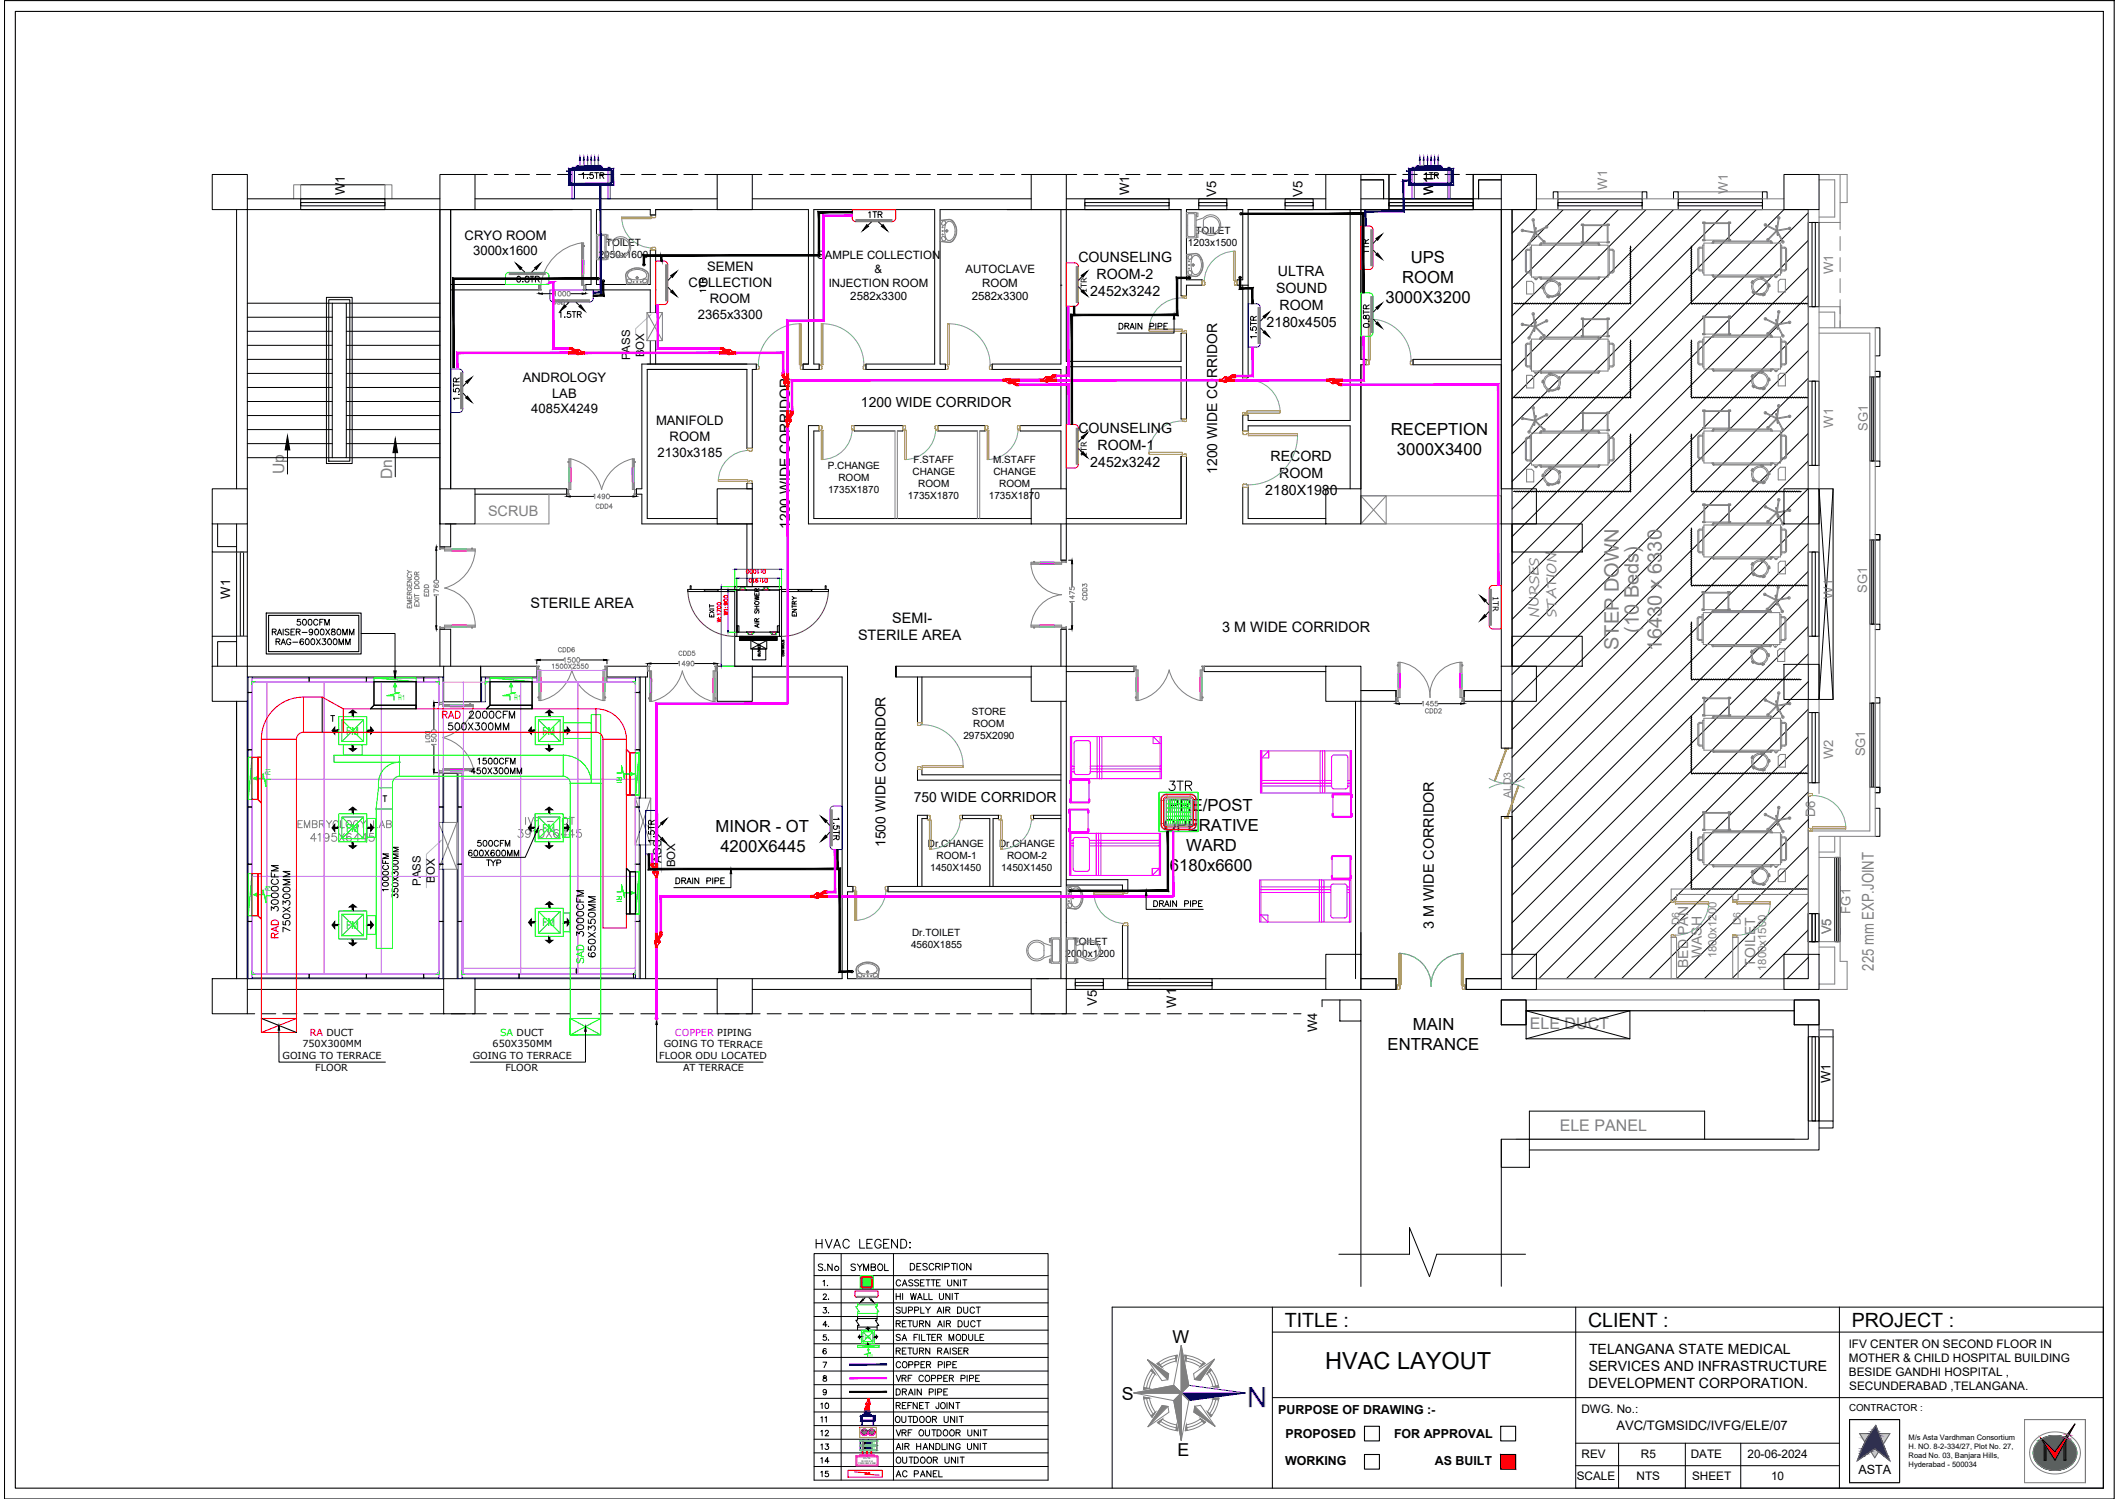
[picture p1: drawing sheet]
<svg xmlns="http://www.w3.org/2000/svg" width="594mm" height="420mm" viewBox="0 0 594 420" stroke-linecap="round" stroke-linejoin="round" font-family="sans-serif">
<defs><g id="words">
<text font-size="7.9" fill="#00f" x="355.3" y="388.8" transform="rotate(-180 355.3 388.8)">N</text>
<text font-size="6.6" x="371.5" y="383.8">HVAC LAYOUT</text>
<text font-size="6.2" x="326.3" y="223">3TR</text>
<text font-size="5.7" x="227.5" y="351">HVAC LEGEND:</text>
<g font-size="5.6" fill="#808080">
<text x="459.4" y="177.4" transform="rotate(-90 459.4 177.4)">(10 Beds)</text>
<text x="453.8" y="182.2" transform="rotate(-90 453.8 182.2)">STEP DOWN</text>
<text x="465.9" y="182.4" transform="rotate(-90 465.9 182.4)">16430 x 6330</text>
</g>
<g font-size="5.5">
<text x="360.2" y="371.9">TITLE :</text>
<text x="445.2" y="371.9">CLIENT :</text>
<text x="519.1" y="371.9">PROJECT :</text>
</g>
<g font-size="5.3">
<text x="146" y="232.5">IVF - OT</text>
<text x="85.7" y="237.1">4195X6445</text>
<text x="143.9" y="236">3910X6445</text>
</g>
<g font-size="5">
<text x="328.7" y="376.6">W</text>
<text x="314.5" y="392.3">S</text>
<text x="330.1" y="408">E</text>
</g>
<text font-size="4.9" fill="#0f0" x="82.2" y="233.2">EMBRYOLOGY LAB</text>
<g font-size="4.9">
<text x="228.2" y="357.4">S.No</text>
<text x="229" y="396.2">10</text>
<text x="249.8" y="400">OUTDOOR UNIT</text>
<text x="250.1" y="411.3">OUTDOOR UNIT</text>
<text x="229" y="415.2">15</text>
<text x="250.1" y="415.2">AC PANEL</text>
</g>
<text font-size="4.9" fill="#808080" x="237.4" y="357.4">SYMBOL</text>
<g font-size="4.7">
<text x="395.5" y="73.8">UPS</text>
<text x="393.1" y="79.4">ROOM</text>
<text x="388.4" y="85">3000X3200</text>
<text x="389.9" y="121.8">RECEPTION</text>
<text x="391.6" y="127.4">3000X3400</text>
<text x="327.6" y="227.3">PRE/POST</text>
<text x="200.6" y="233.3">MINOR - OT</text>
<text x="326.2" y="232.9">OPERATIVE</text>
<text x="202" y="238.9">4200X6445</text>
<text x="332.5" y="238.5">WARD</text>
<text x="328" y="244.1">6180x6600</text>
<text x="396.1" y="288.6">MAIN</text>
<text x="389" y="294.2">ENTRANCE</text>
</g>
<text font-size="4.6" fill="#808080" x="525.3" y="272.1" transform="rotate(-90 525.3 272.1)">225 mm EXP.JOINT</text>
<g font-size="4.5" fill="#808080">
<text x="428.9" y="288.3">ELE DUCT</text>
<text x="437.3" y="317.1">ELE PANEL</text>
</g>
<g font-size="4.4">
<text x="161.9" y="51.2">1.5TR</text>
<text x="398.3" y="51.2">1TR</text>
<text x="242.4" y="62.1">1TR</text>
<text x="384.5" y="72" transform="rotate(-90 384.5 72)">1TR</text>
<text x="198.6" y="82.9" transform="rotate(-90 198.6 82.9)">1TR</text>
<text x="236" y="236.7" transform="rotate(-90 236 236.7)">1.5TR</text>
<text x="229.7" y="365.5">2.</text>
<text x="233.2" y="369.4" transform="rotate(-90 233.2 369.4)">3.</text>
<text x="229.7" y="376.8">5.</text>
<text x="250.1" y="380.6">RETURN RAISER</text>
<text x="229" y="399.7">11</text>
<text x="229" y="403.6">12</text>
<text x="229" y="407.5">13</text>
<text x="250.1" y="403.6">VRF OUTDOOR UNIT</text>
<text x="229" y="411.3">14</text>
</g>
<g font-size="4.4" fill="#808080">
<text x="79.7" y="132.8" transform="rotate(-90 79.7 132.8)">Up</text>
<text x="109.9" y="134.3" transform="rotate(-90 109.9 134.3)">Dn</text>
</g>
<g font-size="4">
<text x="302.3" y="73.4">COUNSELING</text>
<text x="358.3" y="77.4">ULTRA</text>
<text x="305.7" y="83">2452x3242</text>
<text x="307.5" y="78.2">ROOM-2</text>
<text x="357.8" y="82.2">SOUND</text>
<text x="153.8" y="86.4">CSD1</text>
<text x="358.7" y="87">ROOM</text>
<text x="355.1" y="91.8">2180x4505</text>
<text x="302.3" y="121.3">COUNSELING</text>
<text x="305.7" y="130.8">2452x3242</text>
<text x="307.7" y="126.1">ROOM-1</text>
<text x="356.2" y="129.3">RECORD</text>
<text x="358.7" y="134.1">ROOM</text>
<text x="354.7" y="138.8">2180X1980</text>
<text x="148.7" y="170.4">STERILE AREA</text>
<text x="224" y="173.9" transform="rotate(-90 224 173.9)">ENTRY</text>
<text x="240.6" y="179.4">STERILE AREA</text>
<text x="250.1" y="174.5">SEMI-</text>
<text x="342.6" y="177.3">3 M WIDE CORRIDOR</text>
<text x="402" y="260.5" transform="rotate(-90 402 260.5)">3 M WIDE CORRIDOR</text>
<text x="232.8" y="361.6" transform="rotate(-90 232.8 361.6)">1.</text>
<text x="445.5" y="379.5">TELANGANA STATE MEDICAL</text>
<text x="445.3" y="389.1">DEVELOPMENT CORPORATION.</text>
<text x="445.4" y="384.3">SERVICES AND INFRASTRUCTURE</text>
</g>
<g font-size="4" fill="#808080">
<text x="165.8" y="143.6">CDD4</text>
<text x="136.8" y="144.7">SCRUB</text>
<text x="121" y="168.3" transform="rotate(-90 121 168.3)">EDD</text>
<text x="305.5" y="169.3" transform="rotate(-90 305.5 169.3)">CDD3</text>
<text x="155.2" y="183.8">CDD6</text>
<text x="189.1" y="184.9">CDD5</text>
<text x="398.3" y="201.1">CDD2</text>
<text x="121.4" y="209.2" transform="rotate(-90 121.4 209.2)">DD1</text>
</g>
<g font-size="3.9">
<text x="241.4" y="114">1200 WIDE CORRIDOR</text>
<text x="341.3" y="132.8" transform="rotate(-90 341.3 132.8)">1200 WIDE CORRIDOR</text>
<text x="221.5" y="148.2" transform="rotate(-90 221.5 148.2)">1200 WIDE CORRIDOR</text>
<text x="256.2" y="224.8">750 WIDE CORRIDOR</text>
<text x="248.2" y="237.5" transform="rotate(-90 248.2 237.5)">1500 WIDE CORRIDOR</text>
</g>
<g font-size="3.9" fill="#808080">
<text x="477.1" y="268.6" transform="rotate(-90 477.1 268.6)">WASH</text>
<text x="473.3" y="271.3" transform="rotate(-90 473.3 271.3)">BED PAN</text>
<text x="492.1" y="270.9" transform="rotate(-90 492.1 270.9)">TOILET</text>
</g>
<g font-size="3.8" fill="#808080">
<text x="431.4" y="173.2" transform="rotate(-90 431.4 173.2)">NURSES</text>
<text x="436.3" y="173" transform="rotate(-90 436.3 173)">STATION</text>
</g>
<g font-size="3.7" fill="#808080">
<text x="450.6" y="53.1" transform="rotate(-90 450.6 53.1)">W1</text>
<text x="484.5" y="54.3" transform="rotate(-90 484.5 54.3)">W1</text>
<text x="513.9" y="76.8" transform="rotate(-90 513.9 76.8)">W1</text>
<text x="513.9" y="119.9" transform="rotate(-90 513.9 119.9)">W1</text>
<text x="523.6" y="120.7" transform="rotate(-90 523.6 120.7)">SG1</text>
<text x="513.9" y="167.8" transform="rotate(-90 513.9 167.8)">W1</text>
<text x="523.5" y="166.1" transform="rotate(-90 523.5 166.1)">SG1</text>
<text x="513.9" y="212.8" transform="rotate(-90 513.9 212.8)">W2</text>
<text x="522.9" y="212" transform="rotate(-90 522.9 212)">SG1</text>
<text x="508.9" y="229.1" transform="rotate(-90 508.9 229.1)">D6</text>
<text x="518.8" y="256.1" transform="rotate(-90 518.8 256.1)">FG1</text>
<text x="513.4" y="261.9" transform="rotate(-90 513.4 261.9)">V5</text>
</g>
<g font-size="3.7">
<text x="96.7" y="54.7" transform="rotate(-90 96.7 54.7)">W1</text>
<text x="316.5" y="54.7" transform="rotate(-90 316.5 54.7)">W1</text>
<text x="341" y="55.2" transform="rotate(-90 341 55.2)">V5</text>
<text x="365.2" y="55.2" transform="rotate(-90 365.2 55.2)">V5</text>
<text x="401.8" y="54.7" transform="rotate(-90 401.8 54.7)">W1</text>
<text x="130.3" y="67.2">CRYO ROOM</text>
<text x="132.7" y="71.6">3000x1600</text>
<text x="198.3" y="76.1">SEMEN</text>
<text x="193.1" y="80.5">COLLECTION</text>
<text x="195.7" y="89.3">2365x3300</text>
<text x="199" y="84.9">ROOM</text>
<text x="146.6" y="107.1">ANDROLOGY</text>
<text x="154.8" y="111.5">LAB</text>
<text x="148.9" y="115.9">4085X4249</text>
<text x="183.9" y="119.2">MANIFOLD</text>
<text x="187.7" y="123.6">ROOM</text>
<text x="184.4" y="128">2130x3185</text>
<text x="64.5" y="167.8" transform="rotate(-90 64.5 167.8)">W1</text>
<text x="307.5" y="282" transform="rotate(-90 307.5 282)">V5</text>
<text x="329.7" y="282.5" transform="rotate(-90 329.7 282.5)">W1</text>
<text x="369.3" y="289.3" transform="rotate(-90 369.3 289.3)">W4</text>
<text x="513.2" y="303.5" transform="rotate(-90 513.2 303.5)">W1</text>
<text x="453.2" y="400.9">AVC/TGMSIDC/IVFG/ELE/07</text>
</g>
<text font-size="3.6" x="521" y="413.1">ASTA</text>
<g font-size="3.5">
<text x="358.4" y="396.3">PURPOSE OF DRAWING :-</text>
<text x="360.4" y="403">PROPOSED</text>
<text x="390.8" y="403">FOR APPROVAL</text>
<text x="360.3" y="410.7">WORKING</text>
<text x="402.3" y="410.7">AS BUILT</text>
</g>
<g font-size="3.3">
<text x="518.3" y="377.8">IFV CENTER ON SECOND FLOOR IN</text>
<text x="518.4" y="381.8">MOTHER &amp; CHILD HOSPITAL BUILDING</text>
<text x="518.4" y="385.7">BESIDE GANDHI HOSPITAL ,</text>
<text x="518.5" y="389.7">SECUNDERABAD ,TELANGANA.</text>
<text x="443.4" y="396.1">DWG. No.:</text>
<text x="443.4" y="408.5">REV</text>
<text x="460" y="408.5">R5</text>
<text x="474" y="408.5">DATE</text>
<text x="489.9" y="408.5">20-06-2024</text>
<text x="442" y="414.8">SCALE</text>
<text x="458.8" y="414.8">NTS</text>
<text x="474.4" y="414.8">SHEET</text>
<text x="496.5" y="414.8">10</text>
</g>
<g font-size="3.2">
<text x="229.1" y="72.6">SAMPLE COLLECTION</text>
<text x="245.2" y="76.5">&amp;</text>
<text x="270.7" y="76.5">AUTOCLAVE</text>
<text x="232.3" y="80.4">INJECTION ROOM</text>
<text x="275.4" y="80.3">ROOM</text>
<text x="238.4" y="84.2">2582x3300</text>
<text x="272.4" y="84.2">2582x3300</text>
<text x="176.7" y="101" transform="rotate(-90 176.7 101)">PASS</text>
<text x="180.6" y="100.2" transform="rotate(-90 180.6 100.2)">BOX</text>
<text x="185.4" y="244" transform="rotate(-90 185.4 244)">PASS</text>
<text x="189.3" y="243.1" transform="rotate(-90 189.3 243.1)">BOX</text>
<text x="118" y="248.3" transform="rotate(-90 118 248.3)">PASS</text>
<text x="121.9" y="247.5" transform="rotate(-90 121.9 247.5)">BOX</text>
</g>
<g font-size="3.2" fill="#808080">
<text x="481.2" y="268.6" transform="rotate(-90 481.2 268.6)">1800x1200</text>
<text x="495.2" y="272.2" transform="rotate(-90 495.2 272.2)">1800x1500</text>
</g>
<g font-size="3.1" fill="#0f0">
<text x="97" y="206">FM</text>
<text x="152.1" y="206">FM</text>
<text x="97" y="233.2">FM</text>
<text x="152.1" y="233.2">FM</text>
<text x="97" y="260.4">FM</text>
<text x="152.1" y="259.7">FM</text>
</g>
<g font-size="3" fill="#808080">
<text x="423.7" y="223.7" transform="rotate(-90 423.7 223.7)">ALD3</text>
<text x="470.8" y="259.3" transform="rotate(-90 470.8 259.3)">D6</text>
<text x="488.1" y="259.3" transform="rotate(-90 488.1 259.3)">D6</text>
</g>
<g font-size="2.8">
<text x="335.2" y="65.6">TOILET</text>
<text x="169.9" y="68.9">TOILET</text>
<text x="333" y="68.9">1203x1500</text>
<text x="167.9" y="72.3">2050x1600</text>
<text x="232.1" y="131.5">P.CHANGE</text>
<text x="256.1" y="129.8">F.STAFF</text>
<text x="278.5" y="129.8">M.STAFF</text>
<text x="235.1" y="134.9">ROOM</text>
<text x="255.8" y="133.2">CHANGE</text>
<text x="257.5" y="136.6">ROOM</text>
<text x="278.5" y="133.2">CHANGE</text>
<text x="280.1" y="136.6">ROOM</text>
<text x="232.2" y="138.2">1735X1870</text>
<text x="254.6" y="139.9">1735X1870</text>
<text x="277.2" y="139.9">1735X1870</text>
<text x="272.4" y="200.4">STORE</text>
<text x="272.9" y="203.8">ROOM</text>
<text x="270.1" y="207.1">2975X2090</text>
<text x="260.1" y="237.3">Dr.CHANGE</text>
<text x="280.1" y="237.3">Dr.CHANGE</text>
<text x="260.8" y="244.1">1450X1450</text>
<text x="262.6" y="240.7">ROOM-1</text>
<text x="280.7" y="244.1">1450X1450</text>
<text x="282.3" y="240.7">ROOM-2</text>
<text x="255.7" y="262.3">Dr.TOILET</text>
<text x="255.4" y="265.7">4560X1855</text>
<text x="298.7" y="268.3">2000x1200</text>
<text x="300.7" y="264.9">TOILET</text>
</g>
<g font-size="2.7">
<text x="84.8" y="293.6">750X300MM</text>
<text x="138.1" y="293.6">650X350MM</text>
<text x="186.1" y="293.6">GOING TO TERRACE</text>
<text x="79.2" y="296.9">GOING TO TERRACE</text>
<text x="132.5" y="296.9">GOING TO TERRACE</text>
<text x="184.8" y="296.9">FLOOR ODU LOCATED</text>
<text x="88.4" y="300.2">FLOOR</text>
<text x="141.7" y="300.2">FLOOR</text>
<text x="191.5" y="300.2">AT TERRACE</text>
<text x="518.4" y="395.5">CONTRACTOR :</text>
</g>
<text font-size="2.7" fill="#f00" x="86.8" y="290.3">RA DUCT</text>
<text font-size="2.7" fill="#0f0" x="140.2" y="290.3">SA DUCT</text>
<text font-size="2.7" fill="#f0f" x="189.2" y="290.3">COPPER PIPING</text>
<g font-size="2.3">
<text x="304.7" y="82.2" transform="rotate(-90 304.7 82.2)">1TR</text>
<text x="304.7" y="128.2" transform="rotate(-90 304.7 128.2)">1TR</text>
<text x="418.6" y="167.1" transform="rotate(90 418.6 167.1)">1TR</text>
</g>
<g font-size="2.1">
<text x="535.1" y="406.2">H. NO. 8-2-334/27, Plot No. 27,</text>
<text x="535.1" y="403.7">M/s Asta Vardhman Consortium</text>
<text x="535.1" y="411.3">Hyderabad - 500034</text>
<text x="535.1" y="408.7">Road No. 03, Banjara Hills,</text>
</g>
<g font-size="2" fill="#0f0">
<text x="111.6" y="196.3">R1</text>
<text x="144.2" y="196.3">R1</text>
<text x="75.9" y="217.3" transform="rotate(-90 75.9 217.3)">R1</text>
<text x="173" y="217.8" transform="rotate(90 173 217.8)">R1</text>
<text x="75.9" y="249.9" transform="rotate(-90 75.9 249.9)">R1</text>
<text x="173" y="251.2" transform="rotate(90 173 251.2)">R1</text>
</g>
<text font-size="1.4" fill="#0f0" x="242.5" y="375.2">FM</text>
<text font-size="1" fill="#0f0" x="243.9" y="380.3">R1</text>
<g font-size=".7">
<text x="240.5" y="410.5">1190X 550 X 950</text>
<text x="241.5" y="409.7">W X D X H</text>
<text x="242.1" y="408.9">8.5 TR</text>
</g>
</g></defs>
<!-- layer: WALL -->
<g fill="none" stroke="#000" stroke-width=".28">
<path d="M66.3 58.7v78.3M69.3 55.7h54M133.2 55.7h67.9M160.5 58.7h-37.2v94.6h3v-6.4M210.9 55.7h78.2M297.4 58.7v43.3h-19.2v1.6h19.2v15.7h-11.4v1.5h11.4v16.2M298.9 58.7v42.6h32.2v-7.9h1.5v24h-1.5v-14.6h-32.2v34.2M298.9 55.7h72.8M349.9 58.7h71v78.3v-34.8h-24.7v-1.5h24.7v-42h-39.4v42h1.5v1.5h-1.5v34.8M349.9 58.7h21.8M349.9 58.7v47.1h-1.5v-25.9M378.5 58.7v59.2h-28.6v-1.6h-1.5v4.6h1.5v-1.5h28.6v17.6"/>
<path d="M381.5 50.4h6.4v5.3M381.5 48.9h7.9v6.8M381.5 55.7h39.4M420.9 50.4h-6.4v5.3M420.9 48.9h-7.9v6.8M423.9 58.7h83.1v215.6h-83.1zM423.9 58.7v78.3M126.3 79.7h24.8v1.6h-24.8M297.4 79.9h.1M349.9 79.9h-3v-1.5h1.5v-19.7h-15.8v19.7h4.4v1.5h-4.4v3h-1.5v-24.2h-67.5v43.3h1.4v1.6h-22.2v-1.6h19.2v-43.3h-33.8v43.3h1.5v1.6h-4.5v-1.6h1.5v-43.3h-42.9v1.6h-1.5v-1.6h-15.1v21h15.1v-9.6h1.5v17.5M182.3 87.6v-6.3h-18.1v-1.6h1.5v-21h-39.4v78.3M182.3 95.5v6.5"/>
<path d="M183.8 95.5v6.5M69.3 137v-78.3h54v78.3M133.2 137h25.7v1.5h-25.7M209.4 135.5h1.5v1.5h-1.5zM250.9 120.8h-11.4v-1.5h13.6v1.5h-1.5M274 120.8h-11.1v-1.5h13.3v1.5h-1.5M59.5 146.8v7.9h6.8v-7.9M59.5 154.7v23.6M61 146.8v6.4h5.3M69.3 146.8v7.9M124.8 146.8h3.1M201.1 145.3h-19.6v-41.7h27.9v22.1h1.5v-22.1h1.1v-1.6h-32.1v35h-1.5v1.5h1.5v8.3h31v17.6h-1.5v-17.6"/>
<path d="M289.1 145.3h-60.9v-24.5h1.5v-1.5h-3v27.5h62.4M298.9 145.3h32.2v-17.4h1.5v18.9h-33.7v10.2h-1.5v-10.2M371.7 145.3h-21.8v-8.7h-1.5v10.2h23.3M420.9 146.8v39.9M423.9 146.8v39.9M66.3 179.8h-5.3v6.9M69.3 178.3v8.4h55.1M59.5 186.7v-8.4h6.8v8.4M66.3 196.6v77.7M69.3 189.8h55.1M69.3 196.6v77.7h55.1v-30.7M123.3 186.7v-10.3h3v10.3"/>
<path d="M134.7 186.7h15.8v3.1h-15.8zM170.2 186.7h11.3v3.1h-11.3zM179.5 189.8v33.9M181 189.8v33.9M210.9 189.8h25.2v84.5h-25.2M210.9 186.7h26.7v61.8h1.5v1.5h-1.5v24.3h51.5M251.2 189.8v-3.1v3.1M251.2 189.8h37.9M251.2 186.7h37.9M257.2 189.8v12.7h1.3v-12.7M297.4 186.7v-10.3h1.5v10.3h19v1.5h-19M297.4 196.6v51.9h-48.4v1.5h48.4v24.3"/>
<path d="M298.9 196.6v77.7h72.8M371.7 186.7h-34.1v1.5h34.1M380 196.6v77.7M381.5 193.6h9.9v3h-9.9v80.7h9.9v-3h-9.9M420.9 193.6h-10.4v3h10.4v13.1h3v-13.1M297.4 217.2h-38.9v-1.5h-1.3v3h40.2M124.4 230.5v-13.7h3.8v13.7M179.5 236.8v37.5M181 236.8v37.5M297.4 228.5h-7.6v.9h7.6M128.2 243.6v30.7M257.2 248.5v-20h2.8v.9h-1.5v19.1"/>
<path d="M277.5 248.5v-19.1h-7.7v-.9h10.1v.9h-1.5v19.1M298.9 246.6h17.3v3h-1.5v-1.5h-15.8M69.3 277.3h55.1M133.2 274.3h67.9M133.2 277.3h67.9M210.9 277.3h78.2M290.6 274.3h3.4M298.9 277.3h72.8M314.7 274.3v-14.9h1.5v14.9M420.9 267.5v-38.6h3v38.6M420.9 274.3h-9.8v3h9.8M381.5 286.2v74.4"/>
<path d="M427.9 283.3h75.1M507 287.2v32.1h-78.2v-7.9h49.1v7.9M510 287.2v35.1h-81.2M420.9 319.3v41.2M375.4 351.6h19.8v-7.5l5.6 13.7 2-6.2h24.9"/>
</g>
<!-- layer: D.F -->
<g fill="none" stroke="#000" stroke-width=".28">
<path d="M430.6 58.7l-6.7 6.7M435.5 55.7v-1.9h1.3v1.9M436.8 56.8h23.6v.9h-23.6zM436.8 55.7h23.6v3h-23.6zM438.3 58.7l-14.4 14.4M446 58.7l-22.1 22.1M453.7 58.7l-29.8 29.9M460.4 55.7v-1.9h1.3v1.9M461.5 58.7l-37.6 37.6M469.2 55.7v-1.9h1.3v1.9M469.2 58.7l-45.3 45.3M470.5 56.8h23.6v.9h-23.6z"/>
<path d="M470.5 55.7h23.6v3h-23.6zM476.9 58.7l-53 53.1M484.7 58.7l-60.8 60.8M492.4 58.7l-68.5 68.5M494.1 55.7v-1.9h1.3v1.9M500.1 58.7l-76.2 76.3M500.1 48.9h9.9v9.8h-9.9zM507 59.6l-83.1 83.1M457.1 69l.2 .3-.4 .3 .4 .4-.4 .3 .4 .3-.4 .3 .4 .3-.4 .3 .4 .4-.4 .3 .4 .3-.4 .3 .4 .3-.4 .3 .4 .3-.4 .4 .4 .3-.4 .3 .4 .3-.4 .3 .4 .3-.4 .3 .4 .4-.4 .3 .4 .3-.4 .3 .4 .3-.4 .3 .4 .3-.4 .4 .4 .3-.4 .3 .4 .3-.4 .3 .4 .3-.4 .4 .4 .3-.4 .3 .4 .3-.4 .3 .4 .3-.4 .3 .4 .4-.4 .3 .4 .3-.4 .3 .4 .3-.4 .3 .4 .3-.4 .4 .4 .3-.2 .1M474.2 69l.1 .3-.3 .3 .3 .4-.3 .3 .3 .3-.3 .3 .3 .3-.3 .3 .3 .4-.3 .3 .3 .3-.3 .3 .3 .3-.3 .3 .3 .3-.3 .4 .3 .3-.3 .3 .3 .3-.3 .3 .3 .3-.3 .3 .3 .4-.3 .3 .3 .3-.3 .3 .3 .3-.3 .3 .3 .3-.3 .4 .3 .3-.3 .3 .3 .3-.3 .3 .3 .3-.3 .4 .3 .3-.3 .3 .3 .3-.3 .3 .3 .3-.3 .3 .3 .4-.3 .3 .3 .3-.3 .3 .3 .3-.3 .3 .3 .3-.3 .4 .3 .3-.1 .1M507 62.4h3v23.6h-3zM507 67.4l-83.1 83"/>
<path d="M507 75.1l-83.1 83M508 62.4h.9v23.6h-.9zM424.3 85.1l.4-.2 .3 .3 .3-.3 .3 .3 .3-.3 .3 .3 .4-.3 .3 .3 .3-.3 .3 .3 .3-.3 .3 .3 .4-.3 .3 .3 .3-.3 .3 .3 .3-.3 .3 .3 .3-.3 .4 .3 .3-.3 .3 .3 .3-.3 .3 .3 .3-.3 .4 .3 .3-.3 .3 .3 .3-.3 .3 .3 .3-.3 .3 .3 .4-.3 .3 .3 .3-.3 .3 .3 .3-.3 .3 .3 .3-.3 .4 .3 .3-.3 .3 .3 .3-.3 .3 .3 .3-.3 .3 .3 .4-.3 .3 .3 .3-.3 .3 .3 .3-.3 .3 .3 .4-.3 .3 .3 .3-.3 .3 .3 .3-.3 .3 .3 .3-.3 .4 .3 .3-.3 .3 .3 .3-.3 .3 .3 .3-.3 .3 .3 .4-.3 .3 .3 .3-.3 .3 .3 .3-.3 .3 .3 .4-.3 .3 .3 .3-.3 .3 .3 .3-.3 .3 .3 .3-.3 .4 .3 .3-.3 .3 .3 .3-.3 .3 .3 .3-.3 .3 .3 .4-.3 .3 .3 .3-.3 .3 .3 .3-.3 .3 .3 .3-.3 .4 .3 .3-.3 .3 .3 .3-.3 .3 .3 .3-.3 .4 .3 .3-.3 .3 .3 .3-.3 .2 .2M457.1 95.3l.2 .4-.4 .3 .4 .3-.4 .3 .4 .3-.4 .3 .4 .4-.4 .3 .4 .3-.4 .3 .4 .3-.4 .3 .4 .3-.4 .4 .4 .3-.4 .3 .4 .3-.4 .3 .4 .3-.4 .4 .4 .3-.4 .3 .4 .3-.4 .3 .4 .3-.4 .3 .4 .4-.4 .3 .4 .3-.4 .3 .4 .3-.4 .3 .4 .3-.4 .4 .4 .3-.4 .3 .4 .3-.4 .3 .4 .3-.4 .4 .4 .3-.4 .3 .4 .3-.4 .3 .4 .3-.4 .3 .4 .4-.4 .3 .4 .3-.4 .3 .4 .3-.2 .2M474.2 95.3l.1 .4-.3 .3 .3 .3-.3 .3 .3 .3-.3 .3 .3 .4-.3 .3 .3 .3-.3 .3 .3 .3-.3 .3 .3 .3-.3 .4 .3 .3-.3 .3 .3 .3-.3 .3 .3 .3-.3 .4 .3 .3-.3 .3 .3 .3-.3 .3 .3 .3-.3 .3 .3 .4-.3 .3 .3 .3-.3 .3 .3 .3-.3 .3 .3 .3-.3 .4 .3 .3-.3 .3 .3 .3-.3 .3 .3 .3-.3 .4 .3 .3-.3 .3 .3 .3-.3 .3 .3 .3-.3 .3 .3 .4-.3 .3 .3 .3-.3 .3 .3 .3-.1 .2M474.3 85.1l.2 .1 .3-.3 .3 .3 .3-.3 .3 .3 .4-.3 .3 .3 .3-.3 .3 .3 .3-.3 .3 .3 .3-.3 .4 .3 .3-.3 .3 .3 .3-.3 .3 .3 .3-.3 .3 .3 .4-.3 .3 .3 .3-.3 .3 .3 .3-.3 .3 .3 .4-.3 .3 .3 .3-.3 .3 .3 .3-.3 .3 .3 .3-.3 .4 .3 .3-.3 .3 .3 .3-.3 .3 .3 .3-.3 .3 .3 .4-.3 .3 .3 .3-.3 .3 .3 .3-.3 .3 .3 .4-.3 .3 .3 .3-.3 .3 .3 .3-.3 .3 .3 .3-.3 .4 .3 .3-.3 .3 .3 .3-.3 .3 .3 .3-.3 .3 .3 .4-.3 .3 .3 .3-.3 .3 .3 .3-.3 .3 .3 .4-.3 .3 .3 .3-.3 .3 .3 .3-.3 .3 .3 .3-.3 .4 .3 .3-.3 .3 .3 .3-.3 .3 .3 .3-.3 .3 .3 .4-.3 .3 .3 .3-.3 .3 .3 .3-.3 .3 .3 .3-.3 .4 .3 .3-.3 .3 .3 .3-.3 .3 .3 .3-.3 .4 .3 .3-.3 .3 .3 .3-.3 .3 .3 .3-.3 .3 .3 .4-.3 .3 .3 .3-.3 .3 .3 .4-.1M507 82.8l-83.1 83.1M507 90.6l-83.1 83M507 98.3l-83.1 83M525.7 91.9h1.3v7.8h-1.3M424.3 111.4l.4-.1 .3 .3 .3-.3 .3 .3 .3-.3 .3 .3 .4-.3 .3 .3 .3-.3 .3 .3 .3-.3 .3 .3 .4-.3 .3 .3 .3-.3 .3 .3 .3-.3 .3 .3 .3-.3 .4 .3 .3-.3 .3 .3 .3-.3 .3 .3 .3-.3 .4 .3 .3-.3 .3 .3 .3-.3 .3 .3 .3-.3 .3 .3 .4-.3 .3 .3 .3-.3 .3 .3 .3-.3 .3 .3 .3-.3 .4 .3 .3-.3 .3 .3 .3-.3 .3 .3 .3-.3 .3 .3 .4-.3 .3 .3 .3-.3 .3 .3 .3-.3 .3 .3 .4-.3 .3 .3 .3-.3 .3 .3 .3-.3 .3 .3 .3-.3 .4 .3 .3-.3 .3 .3 .3-.3 .3 .3 .3-.3 .3 .3 .4-.3 .3 .3 .3-.3 .3 .3 .3-.3 .3 .3 .4-.3 .3 .3 .3-.3 .3 .3 .3-.3 .3 .3 .3-.3 .4 .3 .3-.3 .3 .3 .3-.3 .3 .3 .3-.3 .3 .3 .4-.3 .3 .3 .3-.3 .3 .3 .3-.3 .3 .3 .3-.3 .4 .3 .3-.3 .3 .3 .3-.3 .3 .3 .3-.3 .4 .3 .3-.3 .3 .3 .3-.3 .2 .1M474.3 111.4l.2 .2 .3-.3 .3 .3 .3-.3 .3 .3 .4-.3 .3 .3 .3-.3 .3 .3 .3-.3 .3 .3 .3-.3 .4 .3 .3-.3 .3 .3 .3-.3 .3 .3 .3-.3 .3 .3 .4-.3 .3 .3 .3-.3 .3 .3 .3-.3 .3 .3 .4-.3 .3 .3 .3-.3 .3 .3 .3-.3 .3 .3 .3-.3 .4 .3 .3-.3 .3 .3 .3-.3 .3 .3 .3-.3 .3 .3 .4-.3 .3 .3 .3-.3 .3 .3 .3-.3 .3 .3 .4-.3 .3 .3 .3-.3 .3 .3 .3-.3 .3 .3 .3-.3 .4 .3 .3-.3 .3 .3 .3-.3 .3 .3 .3-.3 .3 .3 .4-.3 .3 .3 .3-.3 .3 .3 .3-.3 .3 .3 .4-.3 .3 .3 .3-.3 .3 .3 .3-.3 .3 .3 .3-.3 .4 .3 .3-.3 .3 .3 .3-.3 .3 .3 .3-.3 .3 .3 .4-.3 .3 .3 .3-.3 .3 .3 .3-.3 .3 .3 .3-.3 .4 .3 .3-.3 .3 .3 .3-.3 .3 .3 .3-.3 .4 .3 .3-.3 .3 .3 .3-.3 .3 .3 .3-.3 .3 .3 .4-.3 .3 .3 .3-.3 .3 .3 .4-.2"/>
<path d="M507 106.8h3v23.7h-3zM507 106l-83.1 83.1M507 113.7l-83.1 83.1M508 106.8h.9v23.7h-.9zM524.2 105.6h1.5v23.6h-1.5zM524.7 105.6h.5v23.6h-.5zM525.7 104.1h1.3v1.5h-1.3M424.3 137.8l.4-.2 .3 .3 .3-.3 .3 .3 .3-.3 .3 .3 .4-.3 .3 .3 .3-.3 .3 .3 .3-.3 .3 .3 .4-.3 .3 .3 .3-.3 .3 .3 .3-.3 .3 .3 .3-.3 .4 .3 .3-.3 .3 .3 .3-.3 .3 .3 .3-.3 .4 .3 .3-.3 .3 .3 .3-.3 .3 .3 .3-.3 .3 .3 .4-.3 .3 .3 .3-.3 .3 .3 .3-.3 .3 .3 .3-.3 .4 .3 .3-.3 .3 .3 .3-.3 .3 .3 .3-.3 .3 .3 .4-.3 .3 .3 .3-.3 .3 .3 .3-.3 .3 .3 .4-.3 .3 .3 .3-.3 .3 .3 .3-.3 .3 .3 .3-.3 .4 .3 .3-.3 .3 .3 .3-.3 .3 .3 .3-.3 .3 .3 .4-.3 .3 .3 .3-.3 .3 .3 .3-.3 .3 .3 .4-.3 .3 .3 .3-.3 .3 .3 .3-.3 .3 .3 .3-.3 .4 .3 .3-.3 .3 .3 .3-.3 .3 .3 .3-.3 .3 .3 .4-.3 .3 .3 .3-.3 .3 .3 .3-.3 .3 .3 .3-.3 .4 .3 .3-.3 .3 .3 .3-.3 .3 .3 .3-.3 .4 .3 .3-.3 .3 .3 .3-.3 .2 .2M457.1 121.6l.2 .4-.4 .3 .4 .3-.4 .4 .4 .3-.4 .3 .4 .3-.4 .3 .4 .3-.4 .3 .4 .4-.4 .3 .4 .3-.4 .3 .4 .3-.4 .3 .4 .3-.4 .4 .4 .3-.4 .3 .4 .3-.4 .3 .4 .3-.4 .3 .4 .4-.4 .3 .4 .3-.4 .3 .4 .3-.4 .3 .4 .4-.4 .3 .4 .3-.4 .3 .4 .3-.4 .3 .4 .3-.4 .4 .4 .3-.4 .3 .4 .3-.4 .3 .4 .3-.4 .4 .4 .3-.4 .3 .4 .3-.4 .3 .4 .3-.4 .3 .4 .4-.2 .1M474.2 121.6l.1 .4-.3 .3 .3 .3-.3 .3 .3 .3-.3 .3 .3 .4-.3 .3 .3 .3-.3 .3 .3 .3-.3 .3 .3 .3-.3 .4 .3 .3-.3 .3 .3 .3-.3 .3 .3 .3-.3 .4 .3 .3-.3 .3 .3 .3-.3 .3 .3 .3-.3 .3 .3 .4-.3 .3 .3 .3-.3 .3 .3 .3-.3 .3 .3 .3-.3 .4 .3 .3-.3 .3 .3 .3-.3 .3 .3 .3-.3 .3 .3 .4-.3 .3 .3 .3-.3 .3 .3 .3-.3 .3 .3 .4-.3 .3 .3 .3-.3 .3 .3 .3-.1 .2M474.3 137.8l.1 .1 .4-.3 .3 .3 .3-.3 .3 .3 .3-.3 .3 .3 .3-.3 .4 .3 .3-.3 .3 .3 .3-.3 .3 .3 .3-.3 .3 .3 .4-.3 .3 .3 .3-.3 .3 .3 .3-.3 .3 .3 .4-.3 .3 .3 .3-.3 .3 .3 .3-.3 .3 .3 .3-.3 .4 .3 .3-.3 .3 .3 .3-.3 .3 .3 .3-.3 .3 .3 .4-.3 .3 .3 .3-.3 .3 .3 .3-.3 .3 .3 .4-.3 .3 .3 .3-.3 .3 .3 .3-.3 .3 .3 .3-.3 .4 .3 .3-.3 .3 .3 .3-.3 .3 .3 .3-.3 .3 .3 .4-.3 .3 .3 .3-.3 .3 .3 .3-.3 .3 .3 .3-.3 .4 .3 .3-.3 .3 .3 .3-.3 .3 .3 .3-.3 .4 .3 .3-.3 .3 .3 .3-.3 .3 .3 .3-.3 .3 .3 .4-.3 .3 .3 .3-.3 .3 .3 .3-.3 .3 .3 .4-.3 .3 .3 .3-.3 .3 .3 .3-.3 .3 .3 .3-.3 .4 .3 .3-.3 .3 .3 .3-.3 .3 .3 .3-.3 .3 .3 .4-.3 .3 .3 .3-.1M500.1 137h9.9v9.8h-9.9z"/>
<path d="M507 121.5l-83.1 83M507 129.2l-83.1 83.1M507 136.9l-83.1 83.1M510 137h3.9v59.1h-3.9zM510 137l3.9 59.1M513.9 137l-3.9 59.1M525.7 129.2h1.3v1.5h-1.3M423.9 146.8h19.7v7.9h-19.7zM474.2 148l.1 .3-.3 .4 .3 .3-.3 .3 .3 .3-.3 .3 .3 .3-.3 .4 .3 .3-.3 .3 .3 .3-.3 .3 .3 .3-.3 .3 .3 .4-.3 .3 .3 .3-.3 .3 .3 .3-.3 .3 .3 .3-.3 .4 .3 .3-.3 .3 .3 .3-.3 .3 .3 .3-.3 .4 .3 .3-.3 .3 .3 .3-.3 .3 .3 .3-.3 .3 .3 .4-.3 .3 .3 .3-.3 .3 .3 .3-.3 .3 .3 .3-.3 .4 .3 .3-.3 .3 .3 .3-.3 .3 .3 .3-.3 .3 .3 .4-.3 .3 .3 .3-.1 .2M507 154.7h3v23.6h-3zM507 144.7l-83.1 83M507 152.4l-83.1 83.1"/>
<path d="M508 154.7h.9v23.6h-.9zM524.2 151.3h1.5v23.7h-1.5zM524.7 151.3h.5v23.7h-.5zM525.7 149.8h1.3v1.5h-1.3M423.9 178.3h19.7v8.4h-19.7zM474.2 174.3l.1 .3-.3 .4 .3 .3-.3 .3 .3 .3-.3 .3 .3 .3-.3 .4 .3 .3-.3 .3 .3 .3-.3 .3 .3 .3-.3 .3 .3 .4-.3 .3 .3 .3-.3 .3 .3 .3-.3 .3 .3 .3-.3 .4 .3 .3-.3 .3 .3 .3-.3 .3 .3 .3-.3 .3 .3 .4-.3 .3 .3 .3-.3 .3 .3 .3-.3 .3 .3 .4-.3 .3 .3 .3-.3 .3 .3 .3-.3 .3 .3 .3-.3 .4 .3 .3-.3 .3 .3 .3-.3 .3 .3 .3-.3 .3 .3 .4-.3 .3 .3 .3-.1 .2M474.3 164.1l.2 .2 .3-.4 .3 .4 .3-.4 .3 .4 .4-.4 .3 .4 .3-.4 .3 .4 .3-.4 .3 .4 .3-.4 .4 .4 .3-.4 .3 .4 .3-.4 .3 .4 .3-.4 .3 .4 .4-.4 .3 .4 .3-.4 .3 .4 .3-.4 .3 .4 .4-.4 .3 .4 .3-.4 .3 .4 .3-.4 .3 .4 .3-.4 .4 .4 .3-.4 .3 .4 .3-.4 .3 .4 .3-.4 .3 .4 .4-.4 .3 .4 .3-.4 .3 .4 .3-.4 .3 .4 .4-.4 .3 .4 .3-.4 .3 .4 .3-.4 .3 .4 .3-.4 .4 .4 .3-.4 .3 .4 .3-.4 .3 .4 .3-.4 .3 .4 .4-.4 .3 .4 .3-.4 .3 .4 .3-.4 .3 .4 .4-.4 .3 .4 .3-.4 .3 .4 .3-.4 .3 .4 .3-.4 .4 .4 .3-.4 .3 .4 .3-.4 .3 .4 .3-.4 .3 .4 .4-.4 .3 .4 .3-.4 .3 .4 .3-.4 .3 .4 .3-.4 .4 .4 .3-.4 .3 .4 .3-.4 .3 .4 .3-.4 .4 .4 .3-.4 .3 .4 .3-.4 .3 .4 .3-.4 .3 .4 .4-.4 .3 .4 .3-.4 .3 .4 .4-.2M507 160.1l-83.1 83.1M507 167.9l-83.1 83M507 175.6l-83.1 83M525.7 175h1.3v1.5h-1.3M420.9 186.7h9.8v9.9h-9.8z"/>
<path d="M474.3 190.4l.1 .2 .4-.3 .3 .3 .3-.3 .3 .3 .3-.3 .3 .3 .3-.3 .4 .3 .3-.3 .3 .3 .3-.3 .3 .3 .3-.3 .3 .3 .4-.3 .3 .3 .3-.3 .3 .3 .3-.3 .3 .3 .4-.3 .3 .3 .3-.3 .3 .3 .3-.3 .3 .3 .3-.3 .4 .3 .3-.3 .3 .3 .3-.3 .3 .3 .3-.3 .3 .3 .4-.3 .3 .3 .3-.3 .3 .3 .3-.3 .3 .3 .4-.3 .3 .3 .3-.3 .3 .3 .3-.3 .3 .3 .3-.3 .4 .3 .3-.3 .3 .3 .3-.3 .3 .3 .3-.3 .3 .3 .4-.3 .3 .3 .3-.3 .3 .3 .3-.3 .3 .3 .3-.3 .4 .3 .3-.3 .3 .3 .3-.3 .3 .3 .3-.3 .4 .3 .3-.3 .3 .3 .3-.3 .3 .3 .3-.3 .3 .3 .4-.3 .3 .3 .3-.3 .3 .3 .3-.3 .3 .3 .4-.3 .3 .3 .3-.3 .3 .3 .3-.3 .3 .3 .3-.3 .4 .3 .3-.3 .3 .3 .3-.3 .3 .3 .3-.3 .3 .3 .4-.3 .3 .3 .3-.2M500.1 186.2h9.9v9.9h-9.9zM507 199.7h3v19.7h-3zM507 183.3l-83.1 83.1M507 191.1l-83.1 83M507 198.8l-75.6 75.5M508 199.7h.9v19.7h-.9zM524.2 197.1h1.5v23.6h-1.5zM524.7 197.1h.5v23.6h-.5zM525.7 195.6h1.3v1.5h-1.3M474.2 200.7l.1 .3-.3 .3 .3 .4-.3 .3 .3 .3-.3 .3 .3 .3-.3 .3 .3 .3-.3 .4 .3 .3-.3 .3 .3 .3-.3 .3 .3 .3-.3 .4 .3 .3-.3 .3 .3 .3-.3 .3 .3 .3-.3 .3 .3 .4-.3 .3 .3 .3-.3 .3 .3 .3-.3 .3 .3 .3-.3 .4 .3 .3-.3 .3 .3 .3-.3 .3 .3 .3-.3 .3 .3 .4-.3 .3 .3 .3-.3 .3 .3 .3-.3 .3 .3 .4-.3 .3 .3 .3-.3 .3 .3 .3-.3 .3 .3 .3-.3 .4 .3 .3-.1 .1M507 216.7l-.4 .2-.3-.3-.3 .3-.3-.3-.4 .3-.3-.3-.3 .3-.3-.3-.3 .3-.3-.3-.3 .3-.4-.3-.3 .3-.3-.3-.3 .3-.3-.3-.3 .3-.4-.3-.3 .3-.3-.3-.3 .3-.3-.3-.3 .3-.3-.3-.4 .3-.3-.3-.3 .3-.3-.3-.3 .3-.3-.3-.3 .3-.4-.3-.3 .3-.3-.3-.3 .3-.3-.3-.3 .3-.3-.3-.4 .3-.3-.3-.3 .3-.3-.3-.3 .3-.3-.3-.4 .3-.3-.3-.3 .3-.3-.3-.3 .3-.3-.3-.3 .3-.4-.3-.3 .3-.3-.3-.3 .3-.3-.3-.3 .3-.4-.3-.3 .3-.3-.3-.3 .3-.3-.3-.3 .3-.3-.3-.4 .3-.3-.3-.3 .3-.3-.3-.3 .3-.3-.3-.3 .3-.4-.3-.3 .3-.3-.3-.3 .3-.3-.3-.3 .3-.3-.3-.4 .3-.3-.3-.3 .3-.3-.3-.3 .3-.3-.3-.4 .3-.3-.3-.3 .3-.3-.3-.3 .3-.3-.3-.3 .3-.4-.3-.3 .3-.3-.3-.3 .3-.3-.3-.3 .3-.3-.3-.4 .3-.3-.3-.3 .3-.3-.3-.3 .3-.2-.1"/>
<path d="M507 206.5l-67.8 67.8M507 214.2l-60.1 60.1M474.2 233.1l.1 .3-.3 .3 .3 .4-.3 .3 .3 .3-.3 .3 .3 .3-.3 .3 .3 .4-.3 .3 .3 .3-.3 .3 .3 .3-.3 .3 .3 .3-.3 .4 .3 .3-.3 .3 .3 .3-.3 .3 .3 .3-.3 .3 .3 .4-.3 .3 .3 .3-.3 .3 .3 .3-.3 .3 .3 .4-.3 .3 .3 .3-.3 .3 .3 .3-.3 .3 .3 .3-.3 .4 .3 .3-.3 .3 .3 .3-.3 .3 .3 .3-.3 .3 .3 .4-.3 .3 .3 .3-.3 .3 .3 .3-.3 .3 .3 .3-.3 .4 .3 .3-.1 .1M507 222l-52.4 52.3M507 229.7l-44.6 44.6M507 237.4l-36.9 36.9M525.7 226.6h1.3v7.8h-1.3M525.7 220.7h1.3v1.5h-1.3M474.3 249.2l.2 .1 .3-.3 .3 .3 .3-.3 .3 .3 .4-.3 .3 .3 .3-.3 .3 .3 .3-.3 .3 .3 .3-.3 .4 .3 .3-.3 .3 .3 .3-.3 .3 .3 .3-.3 .3 .3 .4-.3 .3 .3 .3-.3 .3 .3 .3-.3 .3 .3 .4-.3 .3 .3 .3-.3 .3 .3 .3-.3 .3 .3 .3-.3 .4 .3 .3-.3 .3 .3 .3-.3 .3 .3 .3-.3 .3 .3 .4-.3 .3 .3 .3-.3 .3 .3 .3-.3 .3 .3 .4-.3 .3 .3 .3-.3 .3 .3 .3-.3 .3 .3 .3-.3 .4 .3 .3-.3 .3 .3 .3-.3 .3 .3 .3-.3 .3 .3 .4-.3 .3 .3 .3-.3 .3 .3 .3-.3 .3 .3 .4-.3 .3 .3 .3-.3 .3 .3 .3-.3 .3 .3 .3-.3 .4 .3 .3-.3 .3 .3 .3-.3 .3 .3 .3-.3 .3 .3 .4-.3 .3 .3 .3-.3 .3 .3 .3-.3 .3 .3 .3-.3 .4 .3 .3-.3 .3 .3 .3-.3 .3 .3 .3-.3 .4 .3 .3-.3 .3 .3 .3-.3 .3 .3 .3-.3 .3 .3 .4-.3 .3 .3 .3-.3 .3 .3 .4-.1M507 256.1h3v7.8h-3zM507 245.2l-29.2 29.1M507 252.9l-21.4 21.4"/>
<path d="M508 256.1h.9v7.8h-.9zM514.4 240.3h1.5v23.6h-1.5zM514.9 240.3h.5v23.6h-.5zM420.9 267.5h9.8v9.8h-9.8zM500.1 267.5h9.9v9.8h-9.9zM507 260.6l-13.7 13.7M507 268.4l-6 5.9M420.9 280.3h7v6.9h-7zM427.9 283.3h29.1v7.9h-29.1zM427.9 283.3l29.1 7.9M457 283.3l-29.1 7.9M503 280.3h7v6.9h-7z"/>
<path d="M510 288.6h3.9v2h-3.9"/>
</g>
<!-- layer: DOOR -->
<g fill="none" stroke="#b88a00" stroke-width=".28">
<path d="M174.3 60.8h8.2v.5h-8.2zM182.5 69.5l1.1-.2 .2 .2v.6h-1.3zM182.5 60.3h1.3v.5l-.2 .2-1.1-.2zM183.6 69.3h.1M337 78.6h.6v.5h.2l-.1 .8h-.7zM337.6 79.9h.1M345.8 70.4h.5v8.2h-.5zM346.1 79.7l.2-1.1h.6v1.3h-.6M346.1 79.7h.1M346.1 79.7l.2 .2M346.3 79.9h.1M224.1 90.8h.5v11.4h-.5z"/>
<path d="M230.3 90.8h.4v11.4h-.4zM265.6 90.8h.5v11.4h-.5zM322.1 92.2h9.4v.6h-9.4zM331.5 82.9h1.1v.6l-.1 .2-1-.2zM331.5 92.8l1-.1 .1 .7h-1.1zM383.6 89.5h.5v11.4h-.5zM212.6 103.5v.1M212.8 103.4l-.2 .1M212.8 103.4h.1M212.8 103.4l-.2-1.2h-.6v1.4h.6M224.6 102.2h.6v1.4h-.6l-.2-.2zM224.6 103.5v.1"/>
<path d="M229.7 102.2h.6v.5h.1v.8l-.7 .1zM230.3 103.5v.1M230.3 119.3h-.6v1.3h.6l.2-1.1M230.3 119.3h.1M230.3 119.3l.1 .2M230.4 119.5h.1M238.8 119.4l.7-.1v1.3h-.6v-.5h-.2zM238.9 119.3h.1M242 103.4l.2-1.2h.6v1.4h-.6M242 103.4h.1M242 103.4l.2 .1M242.2 103.5v.1"/>
<path d="M253.7 119.3h-.6v1.3h.6l.2-1.1M253.7 119.3h.1M253.7 119.3l.1 .2M253.8 119.5h.1M262.2 119.4l.7-.1v1.3h-.6v-.5h-.2zM262.3 119.3h.1M265 102.2h.6v.5h.2v.8l-.8 .1zM265.6 103.5v.1M276.2 119.3h.6l.2 .2-.2 1.1h-.6zM276.8 119.3h.1M277.4 103.4l.2-1.2h.6v1.4h-.6M277.4 103.4h.1"/>
<path d="M277.4 103.4l.2 .1M277.6 103.5v.1M285.2 119.5h.1M285.4 119.3h.6v1.3h-.6l-.2-1.1M285.4 119.3h.1M285.4 119.3l-.1 .2M331.5 117.4h1.1v.6l-.1 .2-1-.2zM348.4 106.4l.1 .2 1-.2v-.6h-1.1v.6M348.4 115.7l1.1 .1v.5h-1.1zM349.5 115.2h9.4v.6h-9.4zM383 100.9h.6v.5h.2v.6l-.2 .2h-.6zM383.8 102h.1"/>
<path d="M395.6 100.9h.6v1.3h-.6l-.2-.2zM201.4 134.5h8.2v.4h-8.2zM209.6 134.9l1.1-.2 .2 .8h-1.3zM210.7 126.4h.1M210.9 126.2l-.2 .2M210.9 126.2h.1M210.9 134.9h.1M210.9 126.2v-.5h-1.3v.5l1.1 .2M230.3 120.6h.4v8.2h-.4zM253.7 120.6h.4v8.2h-.4zM276.8 120.6h.4v8.2h-.4zM322.1 126.8h9.4v.6h-9.4z"/>
<path d="M331.5 127.4l1-.2 .1 .7h-1.1zM348.4 120.9h1.6v.7l-1.4 .2-.2-.2zM348.5 135.8l.9-.1v.2h.6v.7h-1.6zM348.6 135.7h.1M350 121.6h13.8v.5h-13.8zM257.2 203.1v-.6h1.3v.6l-1.1 .2M257.2 203.1h.1M257.2 215.1h.1M257.3 203.1l.1 .2M257.4 214.9l1.1 .2v.6h-1.3v-.6M257.4 203.3h.1M257.4 214.9h.1"/>
<path d="M257.4 214.9l-.1 .2M258.5 214.6h11.5v.5h-11.5zM418.9 218.9l3.3-9 .2 .1-3.2 9M419.6 217.1l.2 .1M421.5 211.7l.3 .1M421.7 211.8l-2 5.3M421.9 209.7h1.1v.3h-1.1zM260 228.5h.6l.2 .2-.2 1.1h-.6zM260.6 229.8h.4v8.2h-.4zM269.1 228.6l.7-.1v1.3h-.6v-.4h-.2zM279.9 228.5l.7 .1 .1 .8h-.2v.4h-.6zM280.5 229.8h.5v8.2h-.5z"/>
<path d="M280.7 228.7h.1M289 228.7h.1M289 228.7l.2-.2h.6v1.3h-.6l-.2-1.1M421.9 229.1h1.1v.3h-1.1zM423 227.3l.3 .1M425 221.9l.2 .1M425.1 221.9l-1.9 5.4M425.6 220.1l-3.2 9 .2 .1 3.3-9M507 232.2v.7h1.1v-1.2h9.4v.6zM507.1 223.1v.1M507.1 232.2h.1M507.1 223.1l-.1-.7h1.1v.6l-1 .2"/>
<path d="M239.1 248.5h.6l.2 .2-.2 1.1h-.6zM239.7 249.8h.5v8.2h-.5zM239.7 248.5h.1M248.2 248.7h.1M248.4 248.5h.6v1.3h-.6l-.2-1.1M248.4 248.5h.1M248.4 248.5l-.2 .2M306.7 250.2h8.2v.4h-8.2zM314.9 258.8l1.1-.2 .2 .8h-1.3zM316 250.3v.1M316.2 250.2l-.2 .1M316.2 258.8h.1"/>
<path d="M316.2 250.2h.1M316.2 250.2v-.6h-1.3v.6l1.1 .2M468.5 252.2l.2 .7h.4v-.1h9.9v.6h-9.3v-1.2zM468.5 252.8h.1M485.8 252.2l.1 .7h.5v-.1h9.9v.6h-9.4v-1.2zM485.8 252.8h.1M391.7 276h.6v.5h.2v.6l-.2 .2h-.6zM392.3 267.2h.4v8.8h-.4zM392.4 277.1h.1M409.7 267.2h.5v8.8h-.5zM410.2 276h.6v1.3h-.6l-.2-.2zM468.5 262.1h.1"/>
<path d="M468.7 262h.1M468.7 262l1 .1v.6h-1.2v-.6M468.7 262l-.1 .1M485.8 262.1h.1M485.9 262l1 .1v.6h-1.1v-.6M485.9 262h.1M485.9 262l-.1 .1"/>
</g>
<g fill="none" stroke="#5ca1b8" stroke-width=".28">
<path d="M174.3 60.8a8.7 8.7 0 0 0 8.7 8.7M346.3 70.4a8.7 8.7 0 0 0-8.7 8.7M224.1 90.8a11.5 11.5 0 0 0-11.5 11.9M230.7 90.8a11.5 11.5 0 0 1 11.5 11.9M266.1 90.8a11.5 11.5 0 0 1 11.5 11.9M331.5 83.5a9.2 9.2 0 0 0-9.4 8.7M384.1 89.4a11.5 11.5 0 0 1 11.5 12M331.5 118a9.2 9.2 0 0 0-9.4 8.8M349.5 106.4a9.2 9.2 0 0 1 9.4 8.8M210.1 126.2a8.7 8.7 0 0 0-8.7 8.7M238.9 120.1a8.7 8.7 0 0 1-8.6 8.7M262.3 120.1a8.7 8.7 0 0 1-8.6 8.7"/>
<path d="M285.4 120.1a8.7 8.7 0 0 1-8.6 8.7M363.8 122.1a13.8 13.8 0 0 1-14.4 13.8M258.1 203.1a11.5 11.5 0 0 1 11.9 11.5M417.5 218.2a9.8 9.8 0 0 0 9.8 0M269.2 229.4a8.7 8.7 0 0 1-8.6 8.6M289.2 229.4a8.7 8.7 0 0 1-8.7 8.6M417.5 220.9a9.8 9.8 0 0 1 9.8 0M508.1 223a9.2 9.2 0 0 1 9.4 8.7M248.4 249.3a8.7 8.7 0 0 1-8.7 8.7M306.7 250.2a8.7 8.7 0 0 0 8.6 8.6M479 253.4a9.2 9.2 0 0 1-9.3 8.7M496.3 253.4a9.2 9.2 0 0 1-9.4 8.7"/>
<path d="M392.3 267.2a9 9 0 0 1 8.9 9.3 9 9 0 0 1 9-9.3"/>
</g>
<!-- layer: Staircase -->
<path d="M381.5 139l7.1 7.8M388.6 139l-7.1 7.8" fill="none" stroke="#808080" stroke-width=".28"/>
<!-- layer: FUR -->
<path d="M381.5 139h7.1v7.8h-7.1zM381.5 139h39.4v7.8h-39.4z" fill="none" stroke="#808080" stroke-width=".28"/>
<!-- layer: Bed -->
<g fill="none" stroke="#808080" stroke-width=".28">
<path d="M426.8 64.6l.1 .1M426.9 64.7l3.3 .6-1.5 3.1 1.4-2.5M427.1 64.5a.34 .34 0 0 0-.4-.2 .34 .34 0 0 0-.1 .5 .34 .34 0 0 0 .5 0M428 78.9h1.4l.6 .5v3h-2zM428.7 68.1a.34 .34 0 0 0-.3 .3 .34 .34 0 0 0 .4 .3 .34 .34 0 0 0 .1-.5M429 70.1h-.8l-.3 .3v5.5l.3 .3h.8M429 69.9h-1.1l-.2 .5v5.5l.2 .5 1.1 .1M429.4 68.7h21.4v9h-21.4zM429.4 69.3h-.4v7.8h.4M429.8 61.6l.4 3.5-3.4-.5M429.9 77.7l.7 .7 .8-.7M429.9 61.6l.5 2.9"/>
<path d="M429.9 61.6h-.1M430 61.9a.34 .34 0 0 0 .1-.5 .34 .34 0 0 0-.6 .1 .34 .34 0 0 0 .3 .5M430 66.4l.6-2.5-.4 2.7M430 66.4l.1 .2M430.1 66.3l.2 .1M430.1 66.6h.1M430.4 65.4l2.5 2.4M430.4 64.1h.3M431.6 68.7h.1M431.6 77.7h.1M431.7 68.7l.1-.5 .3-.1-.1 .6M431.7 77.7l.1 .4 .3 .2-.1-.6"/>
<path d="M432.1 68.7h.1M432.1 77.7h.1M432.1 68.4h.1M432.1 78.3h.1M432.1 68.4v-.3h16v.3M432.1 78.3v-.3h16v.3M432.1 68.4h16M432.1 78.2h16M432.7 67.5a.34 .34 0 0 1 .5 .2 .34 .34 0 0 1-.4 .4 .34 .34 0 0 1-.2-.5M432.9 67.8h.1M433.3 63.6a.34 .34 0 0 1 .4-.3 .34 .34 0 0 1 .2 .5 .34 .34 0 0 1-.5 0M433.6 63.7l-3 1.5 2.3 2.6"/>
<path d="M433.6 63.7l-.1-.2-3 1.5M434.2 78.3l.7-.1v.3M434.2 78.3v.3M434.9 78.2l-.7 .1M434.9 78.5l-.7 .1M437 79.4l.2-.2 .4 .6M437 79.4l.3 .6M437.2 79.2l.4 .6M437.6 79.8l-.3 .2M443.3 67.7h.4zM443.3 62.9v.3M443.3 67.7v.3l.7-.1"/>
<path d="M443.3 62.9h.7M443.3 63.2h.4M443.3 68h.7M443.7 63h7.1v4.9h-7.1zM443.9 67.9v-4.7h6.7v4.7M444 62.9v.1M448.1 68.4h.1M448.1 78.3h.1M448.1 68.7h.1M448.1 77.7h.1M448.1 68.7v-.6l.3 .1 .1 .5M448.1 77.7v.6l.3-.2 .1-.4"/>
<path d="M448.5 68.7h.1M448.5 77.7h.1M450.5 62.9v.1M450.5 62.9h.7M450.5 68h.7M450.8 69.3h.4v7.8h-.4M450.8 63.2h.4M450.8 67.7h.4zM451.2 70.1h.8l.3 .3v5.5l-.3 .3h-.8M451.2 69.9h1.1l.2 .5v5.5l-.2 .5-1.1 .1M451.2 67.7v.3l-.7-.1M451.2 62.9v.3"/>
<path d="M451.2 63.2h-.4M476.6 69.3h.8M476.6 69.3l-.5 .3-.1 .3v5.5l.3 .5h1.1M477.4 69.6h-.8l-.3 .3v5.5l.3 .3h.8M477.4 62.3v.3M477.4 67.2v.2M477.4 62.3h.6M477.4 62.6h.3M477.4 67.2h.3M477.4 67.4h.6M477.4 62.3h.7M477.4 67.4h.7"/>
<path d="M477.7 62.4h7.2v4.9h-7.2zM477.7 68.1h21.5v9h-21.5zM477.7 68.7h-.3v7.8h.3M477.7 67.1l-.3 .1M477.9 67.3v-4.6h6.7v4.6M478 62.3v.1M478 67.3v.1M480 68.1h.1M480 77.1h.1M480 68.1l.5-.6-.1 .6M480 77.1l.5 .6-.1-.6M480.4 68.1h.1"/>
<path d="M480.4 77.1h.1M480.5 67.8h.1M480.5 77.4h.1M480.5 67.8v-.3h15.9v.3M480.5 77.4v.3h15.9v-.3M480.5 67.8h15.9M480.5 77.4h15.9M484.5 67.4h.7M484.5 62.3h.7M484.5 62.3v.1M484.5 67.3v.1M484.9 62.6h.3"/>
<path d="M484.9 67.2h.3M484.9 67.1l.3 .1M485.2 62.3v.3M485.2 67.2v.2M485.2 62.6h-.3M491 79.3l.2 .1M491.3 78.7l.3 .1M491.3 78.7l-.3 .6M491.6 78.8l-.4 .6M493.6 77.9l.7 .1M493.7 77.6l-.1 .3M493.7 77.6l.6 .1"/>
<path d="M494.3 77.7v.3l-.7-.1M495.3 63.1a.34 .34 0 0 0-.4-.4 .34 .34 0 0 0-.3 .5 .34 .34 0 0 0 .6 .1M495.8 66.9a.34 .34 0 0 0-.5 .3 .34 .34 0 0 0 .4 .3 .34 .34 0 0 0 .3-.4M495.8 79.7l.1 .7M496.1 79.7h-.3M496.1 79.7l.1 .6M496.4 67.8h.1M496.4 77.4h.1M496.5 68.1h.1M496.5 77.1h.1M496.5 68.1l-.1-.6 .3 .2 .2 .4M496.5 77.1l-.1 .6 .3-.1 .2-.5"/>
<path d="M496.9 68.1h.1M496.9 77.1h.1M497.2 77.1l.7 .8 .8-.8M497.9 63.3h.2l.3 2.7zM498 64.4l-2.9-1.4-.2 .1 3.1 1.6-2.3 2.5 2.4-2.3M498.1 63.5h-.2M498.4 66h.1M498.5 65.7l-.3 .1M498.5 61.4a.34 .34 0 0 1 0-.6 .34 .34 0 0 1 .5 .1 .34 .34 0 0 1-.2 .5M498.5 78.9l.6-.6h1.4v3.5h-2zM498.7 61.1h.1M498.7 61.1l-.5 2.8"/>
<path d="M498.7 61.1l-.4 3.4 3.4-.5-3.4 .7 1.5 3.1-1.4-2.5M499.2 68.7h.3v7.8h-.3M499.5 69.6h.8l.3 .3v5.5l-.3 .3h-.8M499.5 69.3h.8M499.8 67.5a.34 .34 0 0 1 .4 .4 .34 .34 0 0 1-.5 .2 .34 .34 0 0 1-.1-.5M500.3 69.3l.5 .3 .1 .3v5.5l-.3 .5h-1.1M501.4 64a.34 .34 0 0 1 .5-.3 .34 .34 0 0 1 .1 .6 .34 .34 0 0 1-.6-.1M426.8 91l.1 .1M426.9 91.1l3.3 .5-1.5 3.1 1.4-2.5M427.1 90.9a.34 .34 0 0 0-.4-.3 .34 .34 0 0 0-.1 .6 .34 .34 0 0 0 .5-.1M428.7 94.4a.34 .34 0 0 0-.3 .4 .34 .34 0 0 0 .4 .2 .34 .34 0 0 0 .1-.5M429 96.5h-.8l-.3 .3v5.5l.3 .3h.8"/>
<path d="M429 96.2l-1.1 .1-.2 .5v5.5l.2 .5 1.1 .1M429.4 95h21.4v9h-21.4zM429.4 95.6h-.4v7.8h.4M429.8 88l.4 3.4-3.4-.4M429.9 88l.5 2.8M429.9 88h-.1M430 88.3a.34 .34 0 0 0 .1-.6 .34 .34 0 0 0-.6 .1 .34 .34 0 0 0 .3 .5M430 92.8l.6-2.6-.4 2.7M430 92.8l.1 .1M430.1 92.7h.2M430.1 92.9h.1M430.4 91.8l2.5 2.3"/>
<path d="M430.4 90.4h.3M430.5 91.3l3.1-1.4-3 1.7 2.3 2.5M431.6 95h.1M431.7 95l.1-.4 .3-.2-.1 .6M432.1 95h.1M432.1 94.7h.1M432.1 94.7v-.2h16v.2M432.1 94.7h16M432.4 80.9l.2 .1M432.4 80.2l.3 .1M432.4 80.2v.7M432.7 80.3l-.1 .7"/>
<path d="M432.7 93.8a.34 .34 0 0 1 .5 .3 .34 .34 0 0 1-.4 .4 .34 .34 0 0 1-.2-.5M432.9 94.1h.1M433.3 90a.34 .34 0 0 1 .4-.4 .34 .34 0 0 1 .2 .5 .34 .34 0 0 1-.5 .1M433.7 83.2l.6 .3M433.8 82.9l-.1 .3M433.8 82.9l.6 .3M434.4 83.2l-.1 .3M436.6 82.7l.3 .2M436.9 82.4a3 3 0 0 1-2.8 .7M437.1 82.2l-.5 .5M437.1 82.2l.2 .2M437.3 82.4l-.4 .5"/>
<path d="M443.3 89.2v.3M443.3 94.1v.3M443.3 89.2h.7M443.3 89.5h.4M443.3 94.1h.4M443.3 94.4h.7M443.3 89.5l.4 .1M443.7 89.3h7.1v4.9h-7.1zM443.7 94l-.4 .1M443.9 94.2v-4.6h6.7v4.6M444 89.2v.1M444 94.2v.2"/>
<path d="M448.1 94.7h.1M448.1 95h.1M448.1 95v-.6l.3 .2 .1 .4M448.5 95h.1M450.5 89.2v.1M450.5 94.2v.2M450.5 89.2h.7M450.5 94.4h.7M450.8 95.6h.4v7.8h-.4M450.8 89.5h.4M450.8 94.1h.4M450.8 94l.4 .1"/>
<path d="M451.2 96.5h.8l.3 .3v5.5l-.3 .3h-.8M451.2 96.2l1.1 .1 .2 .5v5.5l-.2 .5-1.1 .1M451.2 89.2v.3M451.2 94.1v.3M451.2 89.5l-.4 .1M477.4 95.9h-.8l-.3 .3v5.5l.3 .3h.8M477.4 95.6l-1.1 .1-.3 .5v5.5l.3 .5 1.1 .1M477.4 88.6v.3M477.4 93.5v.3M477.4 88.6h.6M477.4 88.9h.3M477.4 93.5h.3"/>
<path d="M477.4 93.8h.6M477.4 88.6h.7M477.4 88.9l.3 .1M477.4 93.8h.7M477.7 88.8h7.2v4.8h-7.2zM477.7 94.5h21.5v8.9h-21.5zM477.7 95h-.3v7.9h.3M477.7 93.4l-.3 .1M477.9 93.6v-4.6h6.7v4.6M478 88.6v.2M478 93.6v.2M480 94.5h.1"/>
<path d="M480 94.5l.5-.6-.1 .6M480.4 94.5h.1M480.5 93.9h.1M480.5 93.9v.3h15.9v-.3M480.5 93.9h15.9M484.5 93.8h.7M484.5 88.6h.7M484.5 88.6v.2M484.5 93.6v.2M484.9 88.9h.3M484.9 93.5h.3M484.9 93.4l.3 .1"/>
<path d="M485.2 88.6v.3M485.2 93.5v.3M485.2 88.9l-.3 .1M491.2 81.8l.5 .6M491.4 81.6l.5 .6M491.4 81.6l-.2 .2M491.6 81.9a3 3 0 0 0 2.8 .6M491.9 82.2l-.2 .2M494.1 82.7l.1 .2M494.7 82.4l.2 .2M494.7 82.4l-.6 .3M494.8 82.4l-.7 .2"/>
<path d="M494.9 82.6l-.7 .3M495.3 89.4a.34 .34 0 0 0-.4-.4 .34 .34 0 0 0-.3 .5 .34 .34 0 0 0 .6 .1M495.8 93.2a.34 .34 0 0 0-.5 .3 .34 .34 0 0 0 .4 .4 .34 .34 0 0 0 .3-.5M496.2 80.3l-.3 .1M496.4 93.9h.1M496.5 94.5h.1M496.5 94.5l-.1-.6 .3 .1 .2 .5M496.9 94.5h.1M497.9 89.7h.2l.3 2.6zM498 90.8l-3.1-1.4 3.1 1.6-2.3 2.6 2.4-2.4M498.1 89.8l-.2 .1M498.4 91.7l1.3 2.4 .2-.1"/>
<path d="M498.4 92.3h.1M498.5 92.1h-.3M498.5 87.7a.34 .34 0 0 1 0-.5 .34 .34 0 0 1 .5 0 .34 .34 0 0 1-.2 .5M498.7 87.4h.1M498.7 87.4l-.5 2.8M498.7 87.4l.1 .1M498.8 87.5l-.5 3.3 3.4-.5M499.2 95h.3v7.9h-.3M499.5 95.9h.8l.3 .3v5.5l-.3 .3h-.8M499.5 95.6l1.1 .1 .3 .5v5.5l-.3 .5-1.1 .1M499.8 93.8a.34 .34 0 0 1 .4 .4 .34 .34 0 0 1-.5 .3 .34 .34 0 0 1-.1-.6M501.4 90.3a.34 .34 0 0 1 .5-.2 .34 .34 0 0 1 .1 .5 .34 .34 0 0 1-.6-.1"/>
<path d="M501.7 90.3v.1M501.7 90.4l-3.4 .7 1.6 2.9M426.8 117.3l.1 .1M426.9 117.4l3.3 .6-1.6 2.9M427.1 117.2a.34 .34 0 0 0-.4-.2 .34 .34 0 0 0-.1 .5 .34 .34 0 0 0 .5-.1M428 105.2h1.4l.6 .6v2.9h-2zM429.7 114.4l.5 3.3-3.4-.4M429.8 114.3l-.1 .1M429.9 104l.7 .8 .8-.8M429.9 114.3l.5 2.8M429.9 114.3h-.1M430 114.6a.34 .34 0 0 0 .1-.5 .34 .34 0 0 0-.6 0 .34 .34 0 0 0 .3 .5"/>
<path d="M430 119.1l.6-2.6-.4 2.7M430 119.1l.1 .1M430.1 119h.2M430.1 119.2h.1M430.1 118.6l-1.3 2.4-.2-.1M430.4 116.7l.3 .1M430.5 117.7l3.1-1.4-3 1.6 2.3 2.6-2.5-2.4M431.6 104h.1M431.7 104l.1 .5 .3 .1-.1-.6M432.1 104h.1M432.1 104.3h.1M432.1 104.3v.3h16v-.3"/>
<path d="M432.1 104.3h16M432.4 107.3h.2M432.4 106.6h.3M432.4 106.6v.7M432.7 106.6l-.1 .7M433.3 116.3a.34 .34 0 0 1 .4-.4 .34 .34 0 0 1 .2 .5 .34 .34 0 0 1-.5 .1M433.7 109.5l.6 .3M433.8 109.3l-.1 .2M433.8 109.3l.6 .3M434.2 104.6l.7-.1v.3M434.2 104.6v.3M434.4 109.6l-.1 .2"/>
<path d="M434.9 104.5l-.7 .1M434.9 104.8l-.7 .1M436.6 109.1l.3 .2M436.9 108.8a3 3 0 0 1-2.8 .6M437 105.7l.3 .6M437.1 108.6l-.5 .5M437.1 108.6l.2 .1M437.2 105.6l-.2 .1M437.2 105.6l.4 .6M437.3 108.7l-.4 .6M437.6 106.2l-.3 .1M443.3 115.5h.7"/>
<path d="M443.3 115.5v.3M443.3 115.8l.4 .1zM443.7 115.7h7.1v4.9h-7.1zM444 115.5v.2M448.1 104.3h.1M448.1 104h.1M448.1 104v.6l.3-.1 .1-.5M448.5 104h.1M450.5 115.5h.7M450.5 115.5v.2M450.8 115.9l.4-.1zM451.2 115.5v.3"/>
<path d="M477.4 115v.3h.3h-.3M477.4 119.8v.3M477.4 115h.6M477.4 119.8h.3M477.4 115h.7M477.7 115.1h7.2v4.9h-7.2zM477.7 119.8h-.3M477.9 120v-4.7h6.7v4.7M478 115v.1M478 120v.1M480 103.4v.1M480 103.5l.5 .6-.1-.6"/>
<path d="M480.4 103.4v.1M480.5 103.7h.1M480.5 103.7v.3h15.9v-.3M480.5 103.8h15.9M484.5 115h.7M484.5 115v.1M484.5 120v.1M484.9 119.8h.3M485.2 115v.3h-.3h.3M485.2 119.8v.3M491 105.6l.2 .1M491.2 108.2l.5 .5"/>
<path d="M491.3 105l.3 .1M491.3 105l-.3 .6M491.4 108l.5 .5M491.4 108l-.2 .2M491.6 105.1l-.4 .6M491.6 108.2l1.3 .7 1.5-.2M491.9 108.5l-.2 .2M493.6 104.3h.7M493.7 104l-.1 .3M493.7 104l.6 .1M494.1 109l.1 .2M494.3 104.1v.2h-.7"/>
<path d="M494.4 108.7v.1M494.7 108.7l.2 .3M494.7 108.7l-.6 .3M494.8 108.7l-.7 .3M494.9 109l-.7 .2M495.3 115.7a.34 .34 0 0 0-.4-.3 .34 .34 0 0 0-.3 .5 .34 .34 0 0 0 .6 0M495.8 119.6a.34 .34 0 0 0-.5 .2 .34 .34 0 0 0 .4 .4 .34 .34 0 0 0 .3-.5M495.8 106l.1 .7M496.1 106h-.3M496.1 106l.1 .7M496.2 106.7h-.3M496.4 103.7h.1"/>
<path d="M496.5 103.4v.1M496.5 103.5l-.1 .6 .3-.2 .2-.4M496.9 103.4v.1M497.2 103.4l.7 .8 .8-.8M497.9 116h.2l.3 2.7zM498 117.1l-3.1-1.4 3.1 1.6-2.3 2.6 2.4-2.4M498.1 116.2h-.2M498.4 118.7h.1M498.5 118.4l-.3 .1M498.5 114a.34 .34 0 0 1 0-.5 .34 .34 0 0 1 .5 .1 .34 .34 0 0 1-.2 .5M498.5 105.2l.6-.6h1.4v3.6h-2zM498.7 113.7h.1"/>
<path d="M498.7 113.7l-.5 2.9M498.7 113.7l-.4 3.5 3.4-.5M501.4 116.6a.34 .34 0 0 1 .5-.2 .34 .34 0 0 1 .1 .5 .34 .34 0 0 1-.6 0M501.7 116.7h.1M501.7 116.7l-3.4 .7 1.5 3.1-1.4-2.5M428 131.5h1.4l.6 .6v3h-2zM428.7 120.7a.34 .34 0 0 0-.3 .4 .34 .34 0 0 0 .4 .3 .34 .34 0 0 0 .1-.6M429 122.8h-.8l-.3 .3v5.5l.3 .3h.8M429 122.5l-1.1 .1-.2 .5v5.5l.2 .5 1.1 .1M429.4 121.4h21.4v8.9h-21.4zM429.4 122h-.4v7.8h.4M429.9 130.3l.7 .8 .8-.8"/>
<path d="M431.6 121.4h.1M431.6 130.3v.1M431.7 121.4l.1-.5 .3-.1-.1 .6M431.7 130.4v.3M431.8 130.7l.2 .3M432 130.4v.6M432.1 121.4h.1M432.1 130.3v.1M432.1 120.8h.1M432.1 130.7h.1M432.1 120.8v.3h16v-.3M432.1 120.8h16"/>
<path d="M432.1 130.7v.2h16v-.2M432.1 130.7h16M432.4 133.6h.2M432.4 132.9l.3 .1M432.4 132.9v.7M432.7 133l-.1 .6M432.7 132.9l-.1 .7M432.7 120.2a.34 .34 0 0 1 .5 .2 .34 .34 0 0 1-.4 .4 .34 .34 0 0 1-.2-.5M433.7 135.9l.6 .3M433.8 135.6l-.1 .3M433.8 135.6l.6 .3M434.2 131l.7-.1v.3"/>
<path d="M434.2 131v.3M434.4 135.9l-.1 .3M434.9 130.9l-.7 .1M434.9 131.2l-.7 .1M436.6 135.4l.3 .2M436.9 135.1a3 3 0 0 1-2.8 .7M437 132.1l.3 .6M437.1 134.9l-.5 .5M437.1 134.9l.2 .2M437.2 131.9l.4 .6-.3 .2M437.2 131.9l-.2 .2M437.2 131.9l.4 .6"/>
<path d="M437.3 135.1l-.4 .5M443.3 120.4h.4M443.3 120.7h.7M443.3 120.4v.3M443.7 120.4h-.4M443.9 120.6v-4.7h6.7v4.7M444 120.6v.1M448.1 120.8h.1M448.1 130.7h.1M448.1 121.4h.1M448.1 130.3v.1M448.1 121.4v-.6l.3 .1 .1 .5"/>
<path d="M448.1 130.4v.6M448.4 130.7l-.3 .3M448.5 130.4l-.1 .3M448.5 121.4h.1M448.5 130.3v.1M450.5 120.6v.1M450.5 120.7h.7M450.8 122h.4v7.8h-.4M450.8 120.4h.4M451.2 122.8h.8l.3 .3v5.5l-.3 .3h-.8M451.2 122.5l1.1 .1 .2 .5v5.5l-.2 .5-1.1 .1M451.2 120.4v.3"/>
<path d="M477.4 122.2h-.8l-.3 .3v5.5l.3 .3h.8M477.4 122h-1.1l-.3 .5v5.5l.3 .5 1.1 .1M477.4 120.1h.6M477.4 120.1h.7M477.7 120.8h21.5v9h-21.5zM477.7 121.4h-.3v7.8h.3M480 120.8h.4M480 129.8h.4M480 120.8l.5-.6-.1 .6M480 129.8l.5 .6-.1-.6M480.5 120.2h.1M480.5 120.2v.3h15.9v-.3"/>
<path d="M480.5 130.1h15.9v.3h-15.9zM480.5 120.2h15.9M484.5 120.1h.7M491 131.9l.2 .2M491.2 134.5l.5 .5M491.3 131.3l.3 .2M491.3 131.3l-.3 .6M491.4 134.3l.5 .5M491.4 134.3l-.2 .2M491.6 131.5l-.4 .6M491.6 134.5a3.1 3.1 0 0 0 2.8 .7M491.9 134.8l-.2 .2"/>
<path d="M493.6 130.6l.7 .1M493.7 130.3l-.1 .3M493.7 130.3l.6 .1v.3l-.7-.1M493.7 130.3l.6 .1M494.7 135l.2 .3-.7 .3-.1-.3M494.7 135l-.6 .3M494.8 135l-.7 .3M494.9 135.3l-.7 .3M495.8 132.4l.1 .7M496.1 132.3l-.3 .1M496.1 132.3l.1 .7M496.2 133l-.3 .1"/>
<path d="M496.4 120.2h.1M496.5 120.8h.4M496.5 129.8h.4M496.5 120.8l-.1-.6 .3 .1 .2 .5M496.5 129.8l-.1 .6 .3-.2 .2-.4M497.2 129.8l.7 .7 .8-.7M498.5 131.5l.6-.5h1.4v3.5h-2zM499.2 121.4h.3v7.8h-.3M499.5 122.2h.8l.3 .3v5.5l-.3 .3h-.8M499.5 122h1.1l.3 .5v5.5l-.3 .5-1.1 .1M499.8 120.2a.34 .34 0 0 1 .4 .4 .34 .34 0 0 1-.5 .2 .34 .34 0 0 1-.1-.5M477.4 148.6h-.8l-.3 .3v5.5l.3 .3h.8"/>
<path d="M477.4 148.3l-1.1 .1-.3 .5v5.5l.3 .5 1.1 .1M477.4 141.3v.3M477.4 146.2v.3M477.4 141.3h.6M477.4 141.6h.3M477.4 146.2h.3M477.4 146.5h.6M477.4 141.3h.7M477.4 141.6l.3 .1M477.4 146.5h.7M477.7 141.5h7.2v4.8h-7.2zM477.7 147.2h21.5v8.9h-21.5z"/>
<path d="M477.7 147.7h-.3v7.8h.3M477.7 146.1l-.3 .1M477.9 146.3v-4.6h6.7v4.6M478 141.3v.2M478 146.3v.2M480 147.2h.4M480 156.1h.4M480 147.1l.4-.6v.6M480 156.1l.5 .6-.1-.6M480.5 156.7h.1M480.5 146.6h15.9v.2h-15.9zM480.5 156.7v-.3h15.9v.3"/>
<path d="M480.5 156.7h15.9M484.5 146.5h.7M484.5 141.3h.7M484.5 141.3v.2M484.5 146.3v.2M484.9 141.6h.3M484.9 146.2h.3M484.9 146.1l.3 .1M485.2 141.3v.3M485.2 146.2v.3M485.2 141.6l-.3 .1M491 158.3l.2 .1"/>
<path d="M491.3 157.7l.3 .1M491.3 157.7l-.3 .6M491.6 157.8l-.4 .6M493.6 156.9l.7 .1M493.7 156.6l-.1 .3M493.7 156.6l.6 .1M494.3 156.7v.3l-.7-.1M495.3 142.1a.34 .34 0 0 0-.4-.4 .34 .34 0 0 0-.3 .5 .34 .34 0 0 0 .6 .1M495.8 145.9a.34 .34 0 0 0-.5 .3 .34 .34 0 0 0 .4 .4 .34 .34 0 0 0 .3-.5M495.8 158.7l.1 .7M496.1 158.7h-.3l.1 .7M496.1 158.7l.1 .7"/>
<path d="M496.2 159.4h-.3M496.4 156.7h.1M496.5 147.2h.4M496.5 156.1h.4M496.5 147.1v-.6l.4 .6M496.5 156.1l-.1 .6 .3-.1 .2-.5M497.2 156.1l.5 .7M497.7 156.8h.5M497.9 142.3l.2 .1 .3 2.6zM498 143.4l-3.1-1.4 3.1 1.7-2.3 2.5M498.1 142.5h-.2M498.1 143.9l-2.4 2.3"/>
<path d="M498.2 142.9l.5-2.8-.4 3.4 3.4-.5-3.4 .7 1.5 3.1-1.4-2.5M498.4 145h.1M498.5 144.8h-.3M498.5 140.4a.34 .34 0 0 1 0-.6 .34 .34 0 0 1 .5 .1 .34 .34 0 0 1-.2 .5M498.5 157.9l.6-.6h1.4v3.5h-2zM498.7 156.1l-.6 .7M499.2 147.7h.3v7.8h-.3M499.5 148.6h.8l.3 .3v5.5l-.3 .3h-.8M499.5 148.3l1.1 .1 .3 .5v5.5l-.3 .5-1.1 .1M499.8 146.5a.34 .34 0 0 1 .4 .4 .34 .34 0 0 1-.5 .2 .34 .34 0 0 1-.1-.5M501.4 143a.34 .34 0 0 1 .5-.3 .34 .34 0 0 1 .1 .6 .34 .34 0 0 1-.6-.1M477.2 165.9h.7"/>
<path d="M477.2 166.2h.3zM477.2 171h.7M477.2 173.1h-.8l-.3 .3v5.5l.3 .3h.8M477.2 172.9h-1.1l-.3 .5v5.5l.3 .5 1.1 .1M477.2 170.7v.3M477.2 170.7h.3M477.5 166h7.2v4.9h-7.2zM477.5 171.7h21.5v9h-21.5zM477.5 172.3h-.3v7.8h.3M477.5 170.7h-.3M477.8 170.9v-4.7h6.7v4.7M477.9 166l-.7-.1v.3"/>
<path d="M477.9 170.9v.1M479.8 171.7h.1M480.2 171.1v.6M480.2 171.1l-.4 .6M480.3 171.7h.1M480.3 171.4h16M480.3 171.1v.3M480.3 171.1h15.9M484.3 166l.7-.1v.3M484.3 171h.7M484.3 170.9v.1M484.3 165.9h.7"/>
<path d="M484.7 170.7h.3M484.7 166.2h.3zM485 170.7v.3M491.2 160.9l.5 .5M491.2 160.8l.5 .6M491.4 160.7l.5 .5M491.4 160.7l-.2 .2M491.6 160.9a3.1 3.1 0 0 0 2.8 .6M491.9 161.2l-.2 .2M494.8 166.6v.1M494.8 161.4l-.7 .3M494.8 166.6l3 1.4"/>
<path d="M494.8 166.6h.1M494.8 166.7l3 1.5-2.3 2.4M494.9 161.6l-.2-.2-.6 .3 .1 .2M494.9 161.6l-.7 .3M495.1 166.6a.34 .34 0 0 0-.4-.3 .34 .34 0 0 0-.2 .5 .34 .34 0 0 0 .5 0M495.6 170.5a.34 .34 0 0 0-.5 .2 .34 .34 0 0 0 .4 .4 .34 .34 0 0 0 .3-.5M496.3 171.1l-.1 .3M496.3 171.7h.1M496.3 171.1v.6M496.3 171.1l.4 .6M496.7 171.7h.1M497.7 166.9h.2l.3 2.7z"/>
<path d="M497.8 166.8l-.1 .1M497.9 167.1h-.2M497.9 168.4l-2.3 2.4-.1-.2M498 167.5l.5-2.9-.4 3.5 3.5-.5M498.2 168.9l1.5 2.5M498.3 169.3h-.2M498.4 164.9a.34 .34 0 0 1-.1-.5 .34 .34 0 0 1 .5 .1 .34 .34 0 0 1-.2 .5M499 172.3h.3v7.8h-.3M499.3 173.1h.8l.3 .3v5.5l-.3 .3h-.8M499.3 172.9h1.1l.3 .5v5.5l-.3 .5-1.1 .1M499.6 171.1a.34 .34 0 0 1 .4 .3 .34 .34 0 0 1-.5 .3 .34 .34 0 0 1-.1-.5M499.7 171.4h.1"/>
<path d="M501.2 167.5a.34 .34 0 0 1 .5-.2 .34 .34 0 0 1 .1 .5 .34 .34 0 0 1-.5 0M501.6 167.6h.1M501.6 167.6l-3.4 .7 1.5 3.1M477.4 195.5v.3M477.4 195.5h.6M477.4 195.8h.3M477.4 195.5h.7M477.7 195.6h7.2v4.9h-7.2zM478 195.5v.1M479.8 180.7h.1M479.8 180.7l.2 .4 .3 .2h16l.4-.6M480.2 180.7v.6"/>
<path d="M480.3 180.7h.1M480.3 181h16M480.3 181v.3M484.5 195.5h.7M484.5 195.5v.1M484.9 195.8h.3M485.2 195.5v.3M485.2 195.8h-.3M490.8 182.8l.2 .2M491.1 185.4l.4 .5 .2-.2M491.1 185.4l.2-.2 .4 .5M491.1 185.4l.4 .5"/>
<path d="M491.1 182.2l.3 .2M491.1 182.2l-.3 .6M491.3 185.2l.4 .5M491.4 182.4l-.4 .6M491.4 185.4a3.1 3.1 0 0 0 2.9 .7M493.5 181.5l.6 .1M493.5 181.2v.3M493.5 181.2l.7 .1-.1 .3M493.5 181.2l.7 .1M494 186.2l.1 .3M494.6 185.9l.1 .3M494.6 185.9l-.6 .3"/>
<path d="M494.7 186.2l-.6 .3M495.3 196.3a.34 .34 0 0 0-.4-.4 .34 .34 0 0 0-.3 .5 .34 .34 0 0 0 .6 .1M495.6 183.3l.1 .6M495.6 183.3l.1 .7 .3-.1M495.9 183.2l-.3 .1M495.9 183.2l.1 .7M496.2 181v.3M496.3 180.7h.1M496.3 180.7v.6M496.7 180.7h.1M497 180.7l.7 .7 .8-.7M497.9 196.5h.2l.3 2.7z"/>
<path d="M498 197.6l-3.1-1.4 3.1 1.7-2.3 2.5 2.4-2.3M498.1 196.7h-.2M498.4 182.4l.5-.5h1.5v3.5h-2zM498.4 198.5l1.3 2.5M498.4 199.2h.1M498.5 198.9l-.3 .1M498.5 194.5a.34 .34 0 0 1 0-.5 .34 .34 0 0 1 .5 .1 .34 .34 0 0 1-.2 .5M498.7 194.2v.1M498.7 194.2l-.5 2.9M498.7 194.2l-.4 3.5 3.3-.6 .1 .2M501.4 197.1a.34 .34 0 0 1 .5-.2 .34 .34 0 0 1 .1 .5 .34 .34 0 0 1-.6 0M501.7 197.3l-3.4 .6 1.6 3-.2 .1"/>
<path d="M477.4 202.8h-.8l-.3 .2v5.6l.3 .2h.8M477.4 202.5h-1.1l-.3 .5v5.6l.3 .5h1.1M477.4 200.6h.6M477.4 200.6h.7M477.7 201.3h21.5v9h-21.5zM477.7 200.4h-.3v.2M477.7 201.9h-.3v7.8h.3M477.7 200.3h-.3M477.9 200.5v-4.6h6.7v4.6M478 200.5v.1M480 201.3h.1M480 210.3h.1"/>
<path d="M480 210.3l.5 .6-.1-.6M480.1 201l-.1 .3M480.1 201l.4-.3-.1 .6M480.4 201.3h.1M480.4 210.3h.1M480.5 210.9h.1M480.5 200.7h15.9v.3h-15.9zM480.5 210.9v-.3h15.9v.3M480.5 210.9h15.9M484.5 200.6h.7M484.5 200.5v.1M484.9 200.4h.3v.2"/>
<path d="M484.9 200.3h.3M491 212.4l.2 .2M491.2 215l.5 .5M491.3 211.9l.3 .1M491.3 211.9l-.3 .5M491.3 211.8l-.3 .6M491.4 214.8l.5 .6-.2 .1M491.4 214.8l-.2 .2M491.4 214.8l.5 .5M491.6 212l-.4 .6M491.6 215a3.1 3.1 0 0 0 2.8 .7M493.6 211.1l.7 .1"/>
<path d="M493.7 210.8l-.1 .3M493.7 210.8l.6 .1M494.1 215.8l.1 .3M494.3 210.9v.3l-.7-.1M494.7 215.6l.2 .2M494.7 215.6l-.6 .2M494.8 215.5l-.7 .3M494.9 215.8l-.7 .3M495.8 200.1a.34 .34 0 0 0-.5 .3 .34 .34 0 0 0 .4 .3 .34 .34 0 0 0 .3-.5M495.8 212.9l.1 .7M496.1 212.9h-.3M496.1 212.9l.1 .6"/>
<path d="M496.2 213.5l-.3 .1M496.4 210.9h.1M496.5 201.3h.1M496.5 210.3h.1M496.5 210.3l-.1 .6 .3-.1 .2-.5M496.8 201l.1 .3M496.8 201l-.4-.3 .1 .6M496.9 201.3h.1M496.9 210.3h.1M497.2 210.3l.7 .7 .8-.7M499.1 211.5h1.4v3.5h-2v-3zM499.2 201.9h.3v7.8h-.3"/>
<path d="M499.5 202.8h.8l.3 .2v5.6l-.3 .2h-.8M499.5 202.5h1.1l.3 .5v5.6l-.3 .5h-1.1M499.8 200.7a.34 .34 0 0 1 .4 .4 .34 .34 0 0 1-.5 .2 .34 .34 0 0 1-.1-.5M477.4 234.9l-.8-.1-.3 .3v5.6l.3 .2h.8M477.4 234.6h-1.1l-.3 .5v5.6l.3 .5h1.1M477.4 227.6h.6M477.4 227.9h.3M477.4 227.6v.3M477.4 232.7h.6M477.4 227.6h.7M477.4 232.7h.7M477.7 227.7h7.2v4.9h-7.2z"/>
<path d="M477.7 233.4h21.5v9h-21.5zM477.7 232.5h-.3v.2M477.7 234h-.3v7.8h.3M477.7 232.4h-.3M477.9 232.6v-4.6h6.7v4.6M478 227.6v.1M478 232.6v.1M480 233.4h.1M480 233.4l.5-.6-.1 .6M480.4 233.4h.1M480.5 233.1h.1M480.5 233.1h15.9"/>
<path d="M480.5 233.1v-.3h15.9v.3M484.5 232.7h.7M484.5 227.6h.7M484.5 227.6v.1M484.5 232.6v.1M484.9 227.9h.3M484.9 232.5h.3v.2M484.9 232.4h.3M485.2 227.6v.3M485.2 227.9h-.3M495.3 228.4a.34 .34 0 0 0-.4-.4 .34 .34 0 0 0-.3 .5 .34 .34 0 0 0 .6 .1M495.8 232.2a.34 .34 0 0 0-.5 .3 .34 .34 0 0 0 .4 .3 .34 .34 0 0 0 .3-.5"/>
<path d="M496.4 233.1h.1M496.5 233.4h.1M496.5 233.4l-.1-.6 .3 .1 .2 .5M496.9 233.4h.1M497.9 228.6h.2l.3 2.7zM498 229.7l-3.1-1.4 3.1 1.6-2.3 2.6 2.4-2.3M498.1 228.8h-.2M498.4 231.3h.1M498.5 231l-.3 .1M498.5 226.6a.34 .34 0 0 1 0-.5 .34 .34 0 0 1 .5 .1 .34 .34 0 0 1-.2 .5M498.7 226.3h.1M498.7 226.3l-.5 2.9"/>
<path d="M498.7 226.3l-.4 3.5 3.4-.5-3.4 .7 1.5 3.1-1.4-2.5M499.2 234h.3v7.8h-.3M499.5 234.9l.8-.1 .3 .3v5.6l-.3 .2h-.8M499.5 234.6h1.1l.3 .5v5.6l-.3 .5h-1.1M499.8 232.8a.34 .34 0 0 1 .4 .4 .34 .34 0 0 1-.5 .2 .34 .34 0 0 1-.1-.5M501.4 229.2a.34 .34 0 0 1 .5-.2 .34 .34 0 0 1 .1 .5 .34 .34 0 0 1-.6 0M480 242.4h.1M480 242.4l.5 .6-.1-.6M480.4 242.4h.1M480.5 243h.1M480.5 243v-.3h15.9v.3M480.5 243h15.9"/>
<path d="M491 244.5l.2 .2M491.2 247.1l.5 .5M491.3 244l.3 .1M491.3 244l-.3 .5M491.3 243.9l-.3 .6M491.4 246.9l.5 .6-.2 .1M491.4 246.9l-.2 .2M491.4 246.9l.5 .5M491.6 244.1l-.4 .6M491.6 247.1a3.1 3.1 0 0 0 2.8 .7M493.6 243.2l.7 .1M493.7 242.9l-.1 .3"/>
<path d="M493.7 242.9l.6 .1M494.1 247.9l.1 .3M494.3 243v.3l-.7-.1M494.7 247.7l.2 .2M494.7 247.7l-.6 .2M494.8 247.6l-.7 .3M494.9 247.9l-.7 .3M495.8 245l.1 .7M496.1 245h-.3M496.1 245l.1 .6M496.2 245.6l-.3 .1M496.4 243h.1"/>
<path d="M496.5 242.4h.1M496.5 242.4l-.1 .6 .3-.1 .2-.5M496.9 242.4h.1M497.2 242.4l.7 .7 .8-.7M499.1 243.6h1.4v3.5h-2v-3z"/>
<circle cx="430.6" cy="78.2" r=".12"/>
<circle cx="497.9" cy="77.6" r=".12"/>
<circle cx="435.1" cy="80.9" r="2.41"/>
<circle cx="435.1" cy="80.9" r="2.03"/>
<circle cx="493.5" cy="80.3" r="2.03"/>
<circle cx="493.5" cy="80.3" r="2.41"/>
<circle cx="430.6" cy="104.6" r=".12"/>
<circle cx="435.1" cy="107.2" r="2.41"/>
<circle cx="435.1" cy="107.2" r="2.03"/>
<circle cx="493.5" cy="106.6" r="2.03"/>
<circle cx="493.5" cy="106.6" r="2.41"/>
<circle cx="497.9" cy="104" r=".12"/>
<circle cx="430.6" cy="130.9" r=".12"/>
<circle cx="435.1" cy="133.6" r="2.41"/>
<circle cx="435.1" cy="133.6" r="2.03"/>
<circle cx="493.5" cy="133" r="2.03"/>
<circle cx="493.5" cy="133" r="2.41"/>
<circle cx="497.9" cy="130.3" r=".12"/>
<circle cx="493.5" cy="159.3" r="2.03"/>
<circle cx="493.5" cy="159.3" r="2.41"/>
<circle cx="497.9" cy="156.7" r=".12"/>
<circle cx="493.3" cy="183.9" r="2.03"/>
<circle cx="493.3" cy="183.9" r="2.41"/>
<circle cx="497.7" cy="181.2" r=".12"/>
<circle cx="493.5" cy="213.5" r="2.03"/>
<circle cx="493.5" cy="213.5" r="2.41"/>
<circle cx="497.9" cy="210.8" r=".12"/>
<circle cx="493.5" cy="245.6" r="2.03"/>
<circle cx="493.5" cy="245.6" r="2.41"/>
<circle cx="497.9" cy="242.9" r=".12"/>
</g>
<!-- layer: D.F -->
<g fill="none" stroke="#808080" stroke-width=".28">
<path d="M430.7 58.7h69.4M430.7 55.7h69.4M436.8 53.8h23.6M470.5 53.8h23.6M507 58.7v78.3M510 48.9h7.9v7.9h-2M510 50.4h4.4v10.4h-4.4M510 58.7v78.3M515.9 48.9v15.4M510 62.4h5.9M515.9 66.3v3.9M515.9 72.2v3.9"/>
<path d="M515.9 78.1v3.9M510 86h5.9M510 87.5h4.4v4.4M510 93.4h14.2v139.5h-17.2v34.6M510 91.9h15.7v142.5h-15.7v33.1M515.9 84v7.9M524.2 105.6h1.5M527 105.6v23.6M507 146.8v39.4M510 146.8v39.4M524.2 151.3h1.5M527 151.3v23.7"/>
<path d="M507 196.1v26.3M510 196.1v26.3M527 197.1v23.6M514.4 234.4v4.4h-4.4M515.9 234.4v7.9M524.2 220.7h1.5M507 249.2h-38.5v3h1.5v-1.5h15.8v1.5h1.5v-1.5h19.7M510 240.3h5.9M515.9 244.3v3.9M515.9 250.2v3.9M515.9 256.1v3.9M430.7 277.3h69.4"/>
<path d="M430.7 274.3h69.4M468.5 274.3v-11.6h1.5v11.6M485.8 274.3v-11.6h1.5v11.6M510 265.5h4.4v10.3h-4.4M510 263.9h5.9M515.9 262v7.5h2v7.8h-7.9M427.9 283.3h75.1M427.9 280.3h75.1M425.1 319.3h77.9"/>
</g>
<!-- layer: WIN -->
<g fill="#7fbfff" stroke="#7fbfff" stroke-width=".28">
<path d="M181.4 231.3l.5 .3-.1 .2z"/>
<path d="M123.1 236l.5-.3-.4 .5z"/>
<path d="M181.8 88.7l.5-.4-.4 .6z"/>
</g>
<path d="M181.8 88.8l-3.6 3.3v1.6M123.1 236.1l-3.6 3.3v9.5M181.9 231.7l3.6 3.4v9.4" fill="none" stroke="#7fbfff" stroke-width=".28"/>
<path d="M181.4 87.6h4.3v7.9h-4.3zM181.4 87.6l4.3 7.9M185.7 87.6l-4.3 7.9M123 230.5h5.1v13.1h-5.1zM123 230.5l5.1 13.1M128.1 230.5l-5.1 13.1M178.1 223.7h4.3v13.1h-4.3zM178.1 223.7l4.3 13.1M182.4 223.7l-4.3 13.1" fill="none" stroke="#808080" stroke-width=".28"/>
<!-- layer: furniture -->
<g fill="none" stroke="#f0f" stroke-width=".28">
<path d="M299.9 219.5h.2M299.9 218.7h.2M299.9 219.4h.2M299.9 219.3h.2M299.9 219.2h.2M299.9 218.8h.2M299.9 218.9h.2M299.9 219h.2M299.9 219.1h.2M299.9 218.7v.8M300.1 206.5h25.5v11.8h-25.5zM300.1 218.5h5.2v6.6h-5.2z"/>
<path d="M300.5 206.5v11.8M300.5 216.3h.6M300.5 215.5h.6M300.5 214.8h.6M301.3 207.8l.5-.2h3.2l.6 .4 .1 8.5-.4 .6h-3.5l-.6-.4-.1-8.4zM305.3 219.5h.2M305.3 219.4h.2M305.3 219.3h.2M305.3 219.2h.2M305.3 218.8h.2M305.3 218.9h.2M305.3 219h.2"/>
<path d="M305.3 219.1h.2M305.5 218.7v.8M305.5 218.7l-5.2 .1v6h5.2M305.7 216.3h19.6M305.7 215.5h19.6M305.7 214.8h19.6M307.6 206.5v11.8M308.3 206.5v11.8M308.9 206.5v11.8M323.3 206.5l2 1.9h-2zM325.3 206.5v11.8M353.4 210.5h25.5v11.8h-25.5z"/>
<path d="M353.7 210.5v11.8M353.7 219.5h19.6M353.7 218.8h19.6M353.7 212.4l2-1.9v1.9zM370.1 210.5v11.8M370.8 210.5v11.8M371.4 210.5v11.8M373.5 211.8l.5-.2h3.2l.6 .4 .1 8.5-.4 .6h-3.5l-.6-.4-.1-8.4zM377.9 219.5h.6M377.9 218.8h.6M378.5 210.5v11.8M299.7 233.1h.1"/>
<path d="M299.7 232.3h.1M299.7 232.4h.1M299.7 232.5h.1M299.7 232.6h.1M299.7 233h.1M299.7 232.9h.1M299.7 232.8h.1M299.7 227.1h.1M299.7 227.2h.1M299.7 227.3h.1M299.7 227.4h.1M299.7 227.7h.1"/>
<path d="M299.7 227.6h.1M299.7 227.5h.1M299.7 227h.1M299.7 227v.8h.1M299.7 232.3v.8M299.7 227.1v.7h.1M299.8 233.6h25.6v11.8h-25.6zM299.8 226.8h5.3v6.5h-5.3zM299.9 224.8h.2M299.9 224.7h.2M299.9 224.6h.2M299.9 224.5h.2"/>
<path d="M299.9 224.4h.2M299.9 224h.2M299.9 224.1h.2M299.9 224.2h.2M299.9 224.3h.2M299.9 224v.8M300.2 233.6v11.8M300.2 235.5h.7M300.2 236.3h.7M300.2 237.1h.7M305.1 233.1h.1M305.1 232.3h.1"/>
<path d="M305.1 232.4h.1M305.1 232.5h.1M305.1 232.6h.1M305.1 233h.1M305.1 232.9h.1M305.1 232.8h.1M305.1 227.1h.1M305.1 227.2h.1M305.1 227.3h.1M305.1 227.4h.1M305.1 227.7h.1M305.1 227.6h.1"/>
<path d="M305.1 227.5h.1M305.2 227h-5.1v6.1l5.1-.1M305.2 227v.8h-.1M305.2 232.3v.8M305.2 227.1v.7h-.1M305.3 224.7h.2M305.3 224.6h.2M305.3 224.5h.2M305.3 224.4h.2M305.3 224h.2M305.3 224.1h.2M305.3 224.2h.2"/>
<path d="M305.3 224.3h.2M305.4 235.4v8.2M305.4 235.5h19.6M305.4 236.3h19.6M305.4 237.1h19.6M305.4 235.4l-.2-.5-.4-.2h-3.3l-.6 .4v8.5l.2 .4 .4 .2h3.3l.4-.2 .2-.4M305.5 224v.8M307.3 233.6v11.8M308 233.6v11.8M308.6 233.6v11.8M325 233.6v11.8M353.7 220.3h19.6"/>
<path d="M373.5 239.8h5.2v6.6h-5.2zM373.5 222.8h5.2v6h-5M373.5 223.5h.2M373.5 223.4h.2M373.5 223.3h.2M373.5 223.2h.2M373.5 222.8h.2M373.5 222.9h.2M373.5 223h.2M373.5 223.1h.2M373.5 228.7h.2M373.5 228.6h.2"/>
<path d="M373.5 228.5h.2M373.5 228h.2M373.5 228.1h.2M373.5 228.2h.2M373.5 228.3h.2M373.5 228.4h.2M373.5 222.8v.7M373.5 228v.8M373.7 222.5h5.2v6.6h-5.2zM377.9 220.3h.6M378.9 222.8h.2M378.9 223.5h.2"/>
<path d="M378.9 223.4h.2M378.9 223.3h.2M378.9 223.2h.2M378.9 222.9h.2M378.9 223h.2M378.9 223.1h.2M378.9 228.7h.2M378.9 228.6h.2M378.9 228.5h.2M378.9 228h.2M378.9 228.1h.2M378.9 228.2h.2"/>
<path d="M378.9 228.3h.2M378.9 228.4h.2M379.1 228v.8M379.1 222.8v.7M323 243.4h2l-2 2zM353.1 246.6h25.6v11.8h-25.6zM353.5 246.6v11.8M353.5 248.6h19.6M353.5 249.4h19.6M353.5 250.2h19.6M353.5 256.5h2v1.9zM369.9 246.6v11.8"/>
<path d="M370.5 246.6v11.8M371.2 246.6v11.8M373.3 245.4h.2M373.3 240.1h5.1v6h-5.1M373.3 245.5h.2M373.3 245.6h.2M373.3 245.7h.2M373.3 246.1h.2M373.3 246h.2M373.3 245.9h.2M373.3 245.8h.2M373.3 240.2h.2"/>
<path d="M373.3 240.3h.2M373.3 240.4h.2M373.3 240.5h.2M373.3 240.9h.2M373.3 240.8h.2M373.3 240.7h.2M373.3 240.6h.2M373.3 240.1v.8M373.3 245.4v.8M373.8 247.8h3.2l.6 .4 .1 8.4-.2 .5-.5 .2h-3.2M373.8 247.8l-.5 .2-.2 .4v8.2l.2 .5 .5 .2M377.6 248.6h.7"/>
<path d="M377.6 249.4h.7M377.6 250.2h.7M378.3 246.6v11.8M378.7 245.4h.2M378.7 246.1h.2M378.7 245.5h.2M378.7 245.6h.2M378.7 245.7h.2M378.7 246h.2M378.7 245.9h.2M378.7 245.8h.2M378.7 240.1h.2"/>
<path d="M378.7 240.2h.2M378.7 240.3h.2M378.7 240.4h.2M378.7 240.5h.2M378.7 240.9h.2M378.7 240.8h.2M378.7 240.7h.2M378.7 240.6h.2M378.9 240.1v.8M378.9 245.4v.8"/>
</g>
<!-- layer: Chajja -->
<g fill="none" stroke="#000" stroke-width=".28">
<path d="M84.3 51.8h23.6M133.2 48.9h3.4M138.6 48.9h3.9M144.5 48.9h3.9M150.4 48.9h3.9M156.3 48.9h3.9M168.1 48.9h3.9M174 48.9h3.9M179.9 48.9h3.9M185.8 48.9h4M191.7 48.9h4M197.6 48.9h3.5"/>
<path d="M210.9 48.9h2.7M215.6 48.9h3.9M221.5 48.9h3.9M227.4 48.9h3.9M233.3 48.9h3.9M239.2 48.9h3.9M245.1 48.9h3.9M251 48.9h3.9M256.9 48.9h3.9M262.8 48.9h3.9M268.7 48.9h3.9M274.6 48.9h3.9"/>
<path d="M280.5 48.9h3.9M286.4 48.9h2.7M298.9 48.9h3M303.8 48.9h4M309.7 48.9h4M315.6 48.9h4M321.5 48.9h4M327.4 48.9h4M333.4 48.9h3.9M339.3 48.9h3.9M345.2 48.9h3.9M351.1 48.9h3.9"/>
<path d="M357 48.9h3.9M362.9 48.9h3.9M368.8 48.9h2.9M381.5 48.9h4M387.4 48.9h4M393.3 48.9h4M405.2 48.9h3.9M411.1 48.9h3.9M417 48.9h3.9M69.3 284.2h2.1M73.4 284.2h3.9M79.3 284.2h3.9"/>
<path d="M85.2 284.2h3.9M91.1 284.2h3.9M97 284.2h3.9M102.9 284.2h3.9M108.8 284.2h3.9M114.7 284.2h3.9M120.6 284.2h3.9M126.5 284.2h4M132.4 284.2h4M138.3 284.2h4M144.2 284.2h4M150.1 284.2h4"/>
<path d="M156 284.2h4M161.9 284.2h4M167.8 284.2h4M173.7 284.2h4M179.7 284.2h3.9M185.6 284.2h3.9M191.5 284.2h3.9M197.4 284.2h3.9M203.3 284.2h3.9M209.2 284.2h3.9M215.1 284.2h3.9M221 284.2h3.9"/>
<path d="M226.9 284.2h3.9M232.8 284.2h3.9M238.7 284.2h3.9M244.6 284.2h3.9M250.5 284.2h3.9M256.4 284.2h3.9M262.3 284.2h3.9M268.2 284.2h4M274.1 284.2h4M280 284.2h4M285.9 284.2h4M291.8 284.2h4"/>
<path d="M297.7 284.2h4M303.6 284.2h4M309.5 284.2h4M315.4 284.2h4M321.3 284.2h4M327.3 284.2h3.9M333.2 284.2h3.9M339.1 284.2h3.9M345 284.2h3.9M350.9 284.2h3.9M356.8 284.2h3.9M362.7 284.2h2"/>
<path d="M375.6 280.3h-5v1.9M513.9 290.6v23.6M510 314.2h3.9v2h-3.9"/>
</g>
<!-- layer: furniture -->
<path d="M153.9 138.5v8.3h-20.7" fill="none" stroke="#808080" stroke-width=".28"/>
<!-- layer: Window -->
<g fill="none" stroke="#000" stroke-width=".28">
<path d="M84.3 56.8h23.6v.9h-23.6zM84.3 55.7h23.6v3h-23.6zM304.1 55.7h23.7v3h-23.7zM304.1 56.8h23.7v.9h-23.7zM336.1 55.7h7.9v3h-7.9zM336.1 56.8h7.9v.9h-7.9zM360.3 55.7h7.9v3h-7.9zM360.3 56.8h7.9v.9h-7.9zM389.4 56.8h23.6v.9h-23.6zM389.4 55.7h23.6v3h-23.6zM66.3 154.7h3v23.6h-3zM67.4 154.7h.9v23.6h-.9z"/>
<path d="M301.5 274.3h7.8v3h-7.8zM301.5 275.4h7.8v.9h-7.8zM316.2 274.3h23.6v3h-23.6zM316.2 275.4h23.6v.9h-23.6zM507 290.6h3v23.6h-3zM508 290.6h.9v23.6h-.9z"/>
</g>
<!-- layer: Staircase -->
<path d="M80.6 122.2l.7 3.9h-1.4zM110.8 122.9l.7 4h-1.3z" fill="#000" stroke="#000" stroke-width=".28"/>
<g fill="none" stroke="#000" stroke-width=".28">
<path d="M69.3 96.8h23.9M69.3 92.9h23.9M69.3 88.9h23.9M69.3 85h23.9M97.1 96.8h26.2M97.1 92.9h26.2M97.1 88.9h26.2M97.1 85h26.2M69.3 116.5h23.9M69.3 112.5h23.9M69.3 108.6h23.9M69.3 104.7h23.9"/>
<path d="M69.3 100.7h23.9M97.1 116.5h26.2M97.1 112.5h26.2M97.1 108.6h26.2M97.1 104.7h26.2M97.1 100.7h26.2M69.3 128.3h23.9M69.3 124.3h23.9M69.3 120.4h23.9M80.6 126.1v6.8M97.1 128.3h26.2M97.1 124.3h26.2"/>
<path d="M97.1 120.4h26.2M110.8 126.9v6.7"/>
</g>
<!-- layer: Chajja -->
<path d="M82.3 55.7v-3.9h2v3.9M107.9 55.7v-3.9h2v3.9M510 288.6h3.9v2h-3.9" fill="none" stroke="#808080" stroke-width=".28"/>
<!-- layer: walls -->
<path d="M66.3 154.7h3M66.3 178.3h3" fill="none" stroke="#808080" stroke-width=".28"/>
<!-- layer: Railing -->
<path d="M91.5 83.3h7.2v46.6h-7.2zM92.2 84h5.9v45.3h-5.9z" fill="none" stroke="#000" stroke-width=".28"/>
<!-- layer: BLOCK HACTH -->
<path d="M93.2 85h3.9v43.3h-3.9z" fill="none" stroke="#000" stroke-width=".28"/>
<!-- layer: COL -->
<g fill="none" stroke="#000" stroke-width=".28">
<path d="M59.5 48.9h9.8v9.8h-9.8zM123.3 48.9h9.9v9.8h-9.9zM201.1 48.9h9.8v9.8h-9.8zM289.1 48.9h9.8v9.8h-9.8zM371.7 48.9h9.8v9.8h-9.8zM420.9 48.9h9.8v9.8h-9.8zM59.5 137h9.8v9.8h-9.8zM123.3 137h9.9v9.8h-9.9zM201.1 137h9.8v9.8h-9.8zM289.1 137h9.8v9.8h-9.8zM371.7 137h9.8v9.8h-9.8zM420.9 137h9.8v9.8h-9.8z"/>
<path d="M59.5 186.7h9.8v9.9h-9.8zM124.4 186.7h10.3v10h-10.3zM201.1 186.7h9.8v9.9h-9.8zM289.1 186.7h9.8v9.9h-9.8zM371.7 186.7h9.8v9.9h-9.8zM59.5 274.3h9.8v9.9h-9.8zM124.4 274.3h8.8v9.9h-8.8zM201.1 274.3h9.8v9.9h-9.8zM289.1 274.3h9.8v9.9h-9.8zM371.7 267.5h9.8v9.8h-9.8zM375.6 280.3h5.9v5.9h-5.9zM420.9 280.3h7v6.9h-7z"/>
<path d="M503 280.3h7v6.9h-7zM420.9 319.3h7.9v7.9h-7.9z"/>
</g>
<!-- layer: P-Wall -->
<path d="M250.9 120.8v24.5M251.6 120.8v24.5M274 120.8v24.5M274.7 120.8v24.5" fill="none" stroke="#808080" stroke-width=".28"/>
<!-- layer: DIM -->
<g fill="none" stroke="#000" stroke-width=".28">
<path d="M151.1 81.9v.4M152.1 82.3h3.3M159.9 82.3h3.3M164.2 81.9v.4M158.9 138.4v.8M159.9 139.1h6.5M170.9 139.1h6.6M178.4 138.4v.8M122.3 153.3h.4M122.3 154.3v8.3M299.6 157h1M300.6 158v6.5"/>
<path d="M122.3 176.4h.4M122.3 167.1v8.3M299.6 176.4h1M300.6 168.9v6.5M121.6 196.9h1.3M121.6 197.9v6.6M150.5 185v1.1M151.5 185h6.6M162.6 185h6.6M170.2 185v1.1M181.5 186v1.6M182.5 186h7.6"/>
<path d="M194.6 186h5.5M201.1 186v1.6M391.4 195.7v1.6M392.4 197.2h6.3M403.2 197.2h6.3M410.5 195.7v1.6M121.6 216.6h1.3M121.6 209v6.6"/>
</g>
<g fill="#000" stroke="#000" stroke-width=".28">
<path d="M151.1 82.3l1-.1v.3zM163.2 82.2l1 .1-1 .2zM158.9 139.1l1-.1v.3zM177.5 139l.9 .1-.9 .2zM122.3 153.3l.2 1h-.4zM300.6 157l.1 1h-.3zM122.1 175.4h.4l-.2 1zM300.4 175.4h.3l-.1 1zM121.6 196.9l.2 1h-.3zM150.5 185l1-.2v.4zM169.2 184.8l1 .2-1 .2zM181.5 186l1-.2v.4z"/>
<path d="M200.1 185.8l1 .2-1 .2zM391.4 197.2l1-.1v.3zM409.5 197.1l1 .1-1 .2zM121.5 215.6h.3l-.2 1z"/>
</g>
<g fill="none" stroke="#808080" stroke-width=".28">
<path d="M155.4 81.9l.3-.2v1.3M156.7 81.7a.6 .6 0 0 1 .7 .6 .6 .6 0 0 1-.7 .6l-.2-.5zM157.9 81.7a.6 .6 0 0 1 .7 .6 .6 .6 0 0 1-.7 .6l-.2-.5zM159.2 81.7a.6 .6 0 0 1 .7 .6 .6 .6 0 0 1-.7 .6l-.2-.5zM166.4 138.7l.4-.2v1.3M168.4 139.4h-.9l.6-.9v1.3M169.6 138.9a.41 .41 0 0 1-.6 .4 .41 .41 0 0 1-.1-.7 .41 .41 0 0 1 .6 .1l-.1 1-.6-.1M170.2 138.6a.6 .6 0 0 1 .7 .5 .6 .6 0 0 1-.7 .6l-.2-.5zM121.7 162.8a.65 .65 0 0 1 .8-.3 .65 .65 0 0 1 .4 .8 .65 .65 0 0 1-.8 .3 .65 .65 0 0 1-.4-.8zM121.8 163.9l-.1 .1a.6 .6 0 0 0 .6 .7 .6 .6 0 0 0 .6-.6 .41 .41 0 0 0-.7 0 .41 .41 0 0 0 .3 .6M123 166.7h-1.3l.2 .3M123 165.7l-1.3-.6v.9"/>
<path d="M299.9 164.6v.6l.6 .1a.46 .46 0 0 1-.1-.7 .46 .46 0 0 1 .7 .1 .46 .46 0 0 1-.1 .6M300.8 166.9v1l-.9-.7h1.3M301.2 168.6h-1.3l.2 .3M301.2 166.3l-1.3-.6v.9M158.1 184.6l.3-.3v1.3M159.9 184.3h-.6l-.1 .6a.46 .46 0 0 1 .7 0 .46 .46 0 0 1 0 .7 .46 .46 0 0 1-.7-.2M160.6 184.4a.6 .6 0 0 1 .7 .6 .6 .6 0 0 1-.7 .6l-.2-.5zM161.9 184.4a.6 .6 0 0 1 .7 .6 .6 .6 0 0 1-.7 .6l-.2-.5zM190.1 185.6l.4-.3v1.3M191.8 185.3v1.3M193.3 185.8a.41 .41 0 0 1-.6 .3 .41 .41 0 0 1-.2-.6 .41 .41 0 0 1 .7 0l-.1 1.1-.6-.1M193.9 185.4a.6 .6 0 0 1 .7 .6 .6 .6 0 0 1-.7 .6l-.2-.5z"/>
</g>
<!-- layer: Double Leaf Door -->
<g fill="none" stroke="#f0f" stroke-width=".28">
<path d="M159.5 131.2v3.9zM159.5 131.2v3.9h.5v-3.9M159.5 131.2h.5M159.5 131.2v3.9M160 131.2v3.9zM160 131.2v3.9M177.3 131.2l.1 3.9zM177.3 131.2v3.9h.6v-3.9M177.3 131.2h.6M177.4 131.2v3.9M177.8 131.2l.1 3.9zM177.8 131.2v3.9"/>
<path d="M126.8 154.4h3.9zM126.8 153.9h3.9zM126.8 153.9h3.9M130.7 153.9h-3.9v.5h3.9M130.7 153.9v.5M291.6 158.1l3.9 .1zM291.6 157.6l3.9 .1zM291.6 157.6h3.9v.6h-3.9M291.6 157.6v.6M291.6 158.1h3.9M126.8 175.2l3.9 .1zM126.8 175.7l3.9 .1z"/>
<path d="M126.8 175.3h3.9M126.8 175.7h3.9M130.7 175.2h-3.9v.6h3.9M130.7 175.2v.6M291.6 175.2l3.9 .1zM291.6 175.7l3.9 .1zM291.6 175.3h3.9M291.6 175.7h3.9M291.6 175.2h3.9v.6h-3.9M291.6 175.2v.6M126.3 198l3.9 .1zM126.3 197.5h3.9z"/>
<path d="M126.3 198h3.9M126.3 197.5h3.9M130.2 197.5h-3.9v.6h3.9M130.2 197.5v.6M151.1 189.9v3.9zM151.1 193.8v-3.9h.5v3.9M151.1 193.8h.5M151.1 189.9v3.9M151.6 189.9v3.9zM151.6 189.9v3.9M169 189.9l.1 3.9zM169 193.8v-3.9h.6v3.9"/>
<path d="M169 193.8h.6M169.5 189.9l.1 3.9zM169.5 189.9v3.9M182.1 190.2l.1 3.9zM182.1 194.1v-3.9h.6v3.9M182.1 194.1h.6M182.2 190.2v3.9M182.6 190.2l.1 3.9zM182.6 190.2v3.9M199.9 190.2l.1 3.9zM199.9 194.1v-3.9h.6l-.1 3.9M199.9 194.1h.6"/>
<path d="M200 190.2v3.9M200.4 190.2l.1 3.9zM318.5 189.9l.1 3.9zM318.5 193.8v-3.9h.6v3.9M318.5 193.8h.6M318.6 189.9v3.9M319 189.9l.1 3.9zM319 189.9v3.9M336.5 189.9v3.9zM336.5 193.8v-3.9h.5v3.9M336.5 193.8h.5M337 189.9v3.9z"/>
<path d="M337 189.9v3.9M392 188.9v3.9zM392 188.9v3.9h.5v-3.9M392 188.9h.5M392 188.9v3.9M392.5 188.9v3.9zM409.3 188.9l.1 3.9zM409.3 188.9v3.9h.6v-3.9M409.3 188.9h.6M409.4 188.9v3.9M409.8 188.9l.1 3.9zM409.8 188.9v3.9"/>
<path d="M126.3 215.4l3.9 .1zM126.3 215.9l3.9 .1zM126.3 215.5h3.9M126.3 215.9h3.9M130.2 215.4h-3.9v.6h3.9M130.2 215.4v.6"/>
</g>
<g fill="#f0f" stroke="#f0f" stroke-width=".28">
<path d="M169 189.9l.1 3.9zM169 189.9l.1 3.9z"/>
<path d="M169.5 189.9l.1 3.9zM169.5 189.9l.1 3.9z"/>
<path d="M151.6 189.9v3.9zM151.6 189.9v3.9z"/>
<path d="M151.1 189.9v3.9zM151.1 189.9v3.9z"/>
<path d="M182.7 190.2l-.1 3.9zM182.6 190.2v3.9z"/>
<path d="M182.2 190.2l-.1 3.9zM182.1 190.2v3.9z"/>
<path d="M200 190.2l-.1 3.9zM199.9 190.2v3.9z"/>
<path d="M200.5 190.2l-.1 3.9zM200.4 190.2v3.9z"/>
<path d="M160 131.2v3.9zM160 131.2v3.9z"/>
<path d="M159.5 131.2v3.9zM159.5 131.2v3.9z"/>
<path d="M177.3 131.2l.1 3.9zM177.3 131.2l.1 3.9z"/>
<path d="M177.8 131.2l.1 3.9zM177.8 131.2l.1 3.9z"/>
<path d="M126.8 154.4h3.9zM126.8 154.4h3.9z"/>
<path d="M126.8 153.9h3.9zM126.8 153.9h3.9z"/>
<path d="M126.8 175.3l3.9-.1zM126.8 175.2h3.9z"/>
<path d="M126.8 175.8l3.9-.1zM126.8 175.7h3.9z"/>
<path d="M291.6 175.2h3.9zM291.6 175.3l3.9-.1z"/>
<path d="M291.6 175.7h3.9zM291.6 175.8l3.9-.1z"/>
<path d="M291.6 158.1h3.9zM291.6 158.2l3.9-.1z"/>
<path d="M291.6 157.6h3.9zM291.6 157.7l3.9-.1z"/>
<path d="M392.5 188.9v3.9zM392.5 188.9v3.9z"/>
<path d="M392 188.9v3.9zM392 188.9v3.9z"/>
<path d="M409.3 188.9l.1 3.9zM409.3 188.9l.1 3.9z"/>
<path d="M409.8 188.9l.1 3.9zM409.8 188.9l.1 3.9z"/>
<path d="M126.3 198.1l3.9-.1zM126.3 198h3.9z"/>
<path d="M126.3 197.5h3.9zM126.3 197.5h3.9z"/>
<path d="M126.3 215.5l3.9-.1zM126.3 215.4h3.9z"/>
<path d="M126.3 216l3.9-.1zM126.3 215.9h3.9z"/>
<path d="M336.5 189.9v3.9zM336.5 189.9v3.9z"/>
<path d="M337 189.9v3.9zM337 189.9v3.9z"/>
<path d="M319 189.9l.1 3.9zM319 189.9l.1 3.9z"/>
<path d="M318.5 189.9l.1 3.9zM318.5 189.9l.1 3.9z"/>
</g>
<g fill="none" stroke="#808080" stroke-width=".28">
<path d="M159.3 129.4v.1M159.4 137.2v1.3M159.5 129.3l-.2 .1v.2h.2M159.5 138.5h.1M159.8 128.6v2.6M159.8 135.1v2.1M160 128.6h-.5v8.6M160 128.6v8.6h-1.1v1.3h.7h-.2M160 128.6a11.6 11.6 0 0 1 8.7 8.6 11.6 11.6 0 0 1 8.6-8.6M177.3 128.6h.6v9.9h-.1h.6v-1.3h-1.1zM177.6 128.6v2.6M177.6 135.1v2.1"/>
<path d="M177.9 129.3l.1 .1v.2h-.1M177.9 137.2v1.3M178.1 129.4v.1M178.4 137.2v1.3M123.3 153.3v.7l.1-.2 9.8 .1v.5h-8.6v-1.1zM123.4 153.9h.1M123.4 153.8h1.2M124.6 154.2h2.2M130.7 154.2h2.5M132.3 153.7h.1M132.5 153.7h-.3v.2M132.5 153.7h.1"/>
<path d="M132.5 153.7v.2M133.2 154.4a11.7 11.7 0 0 1-8.6 10.4 10.8 10.8 0 0 1 8.6 10.4M289.1 157.9h2.5M289.1 158.2a8.9 8.9 0 0 0 8.5 8.5 9.7 9.7 0 0 0-8.5 8.5M289.8 157.6v-.2h.3v.2M289.9 157.4h.1M295.5 157.9h2.1M297.6 157.5h1.3v.2v-.7h-1.3v1.2h-8.5M297.6 157.6h-8.5v.6M297.7 157h1.2M297.7 157.5h1.2M124.6 175.5h2.2"/>
<path d="M124.6 175.8l-1.2 .1M130.7 175.5h2.5M132.2 175.8v.2l.3-.2M132.3 176h.1M133.2 175.2h-8.6v1.2h-1.3v-.7l.1 .1M133.2 175.2v.6h-8.6M289.1 175.2v.6h8.5M289.1 175.5h2.5M289.1 175.2h8.5v1.2h1.3v-.7v.1M289.8 175.8l.2 .2 .1-.2M289.9 176h.1M295.5 175.5h2.1"/>
<path d="M297.6 175.8l1.3 .1M123.1 196.9h1M123.1 197.4h1M124.1 197.5h8.6v.6M124.1 197.8h2.2M124.1 197.4h-1v.2v-.7h1v1.2h8.6M130.2 197.8h2.5M131.7 197.3v.2M131.7 197.3h.2M131.7 197.3h.1M131.8 197.3h.1M132 197.3h.1"/>
<path d="M132 197.3v.2M132.7 198.1a11.7 11.7 0 0 1-8.6 8.6 11.7 11.7 0 0 1 8.6 8.7M150.5 186.8h.7l-.7-.1v1.1h1.1v8.6M150.9 195.4v.2M150.9 195.4v.1M150.9 195.6h.1M150.9 195.6h.2M151 186.8v1M151 186.8l.1 9.6h.5M151.1 195.4h-.2M151.1 186.8h.1M151.4 187.8v2.1"/>
<path d="M151.4 193.8v2.6M151.6 196.4a11.7 11.7 0 0 0 8.7-8.6 11.7 11.7 0 0 0 8.7 8.6M169.3 187.8v2.1M169.3 193.8v2.6M169.5 186.8h.1M169.6 195.4h.2M169.6 195.6h.2M169.7 186.8v1M169.8 195.6h.1M169.8 195.4v.2M169.8 195.4v.1M170.1 186.8h-.6l.7-.1v1.1h-1.2v8.6h.6v-9.6"/>
<path d="M181.5 186.8h.7l-.7-.1v1.3h1.2v8.6M181.9 195.7v.1M182 186.8v1.2M182.1 195.6h-.2l.2 .3M182.1 188v8.6h.6M182.2 186.8h.1M182.4 188v2.2M182.4 194.1v2.5M182.7 196.6a11.6 11.6 0 0 0 8.6-8.6 11.6 11.6 0 0 0 8.6 8.6M200.2 188v2.2M200.2 194.1v2.5M200.5 195.6h.2"/>
<path d="M200.5 195.9h.2M200.5 188v8.6h-.6M200.5 186.8v1.2M200.6 186.8v1.2M200.7 195.6h.1M200.7 195.9h.1M200.7 195.6v.3M200.7 195.7v.1M201 188v-1.2l-.6-.1h.7v1.3h-1.2v8.6M318 186.8h.6l-.7-.1v1.1h1.2v8.6M318.3 195.4v.2M318.3 195.4v.1"/>
<path d="M318.3 195.6h.1M318.4 195.6h.1M318.4 186.8v1M318.5 186.8v9.6h.6M318.5 195.4h-.2M318.8 187.8v2.1M318.8 193.8v2.6M319.1 196.4a11.7 11.7 0 0 0 8.7-8.6 11.7 11.7 0 0 0 8.7 8.6M336.8 187.8v2.1M336.8 193.8v2.6M337 186.8h.1M337 195.4h.2"/>
<path d="M337 195.6h.2M337.1 186.8l-.1 9.6h-.5M337.1 186.8v1M337.2 195.6h.1M337.2 195.4v.2M337.2 195.4v.1M337.6 186.8h-.7l.7-.1v1.1h-1.1v8.6M391.8 186.4v.2M391.8 186.5v.1M391.8 186.6h.1M391.8 186.4h.2M391.8 186.6h.2"/>
<path d="M391.8 186.4h.1M391.9 195.6v.9M391.9 196.5l.1-10.9h.5v9.9h-1.1v1.1l.7-.1-.7 .1M392 196.5v.1M392.2 185.6v3.3M392.2 192.8v2.7M409.3 185.6v9.9h1.2v1.1l-.7-.1 .6 .1M409.3 185.6h.6v9.9M409.3 185.6a9.2 9.2 0 0 0-8.4 9.9 9.8 9.8 0 0 0-8.4-9.9M409.6 185.6v3.3M409.6 192.8v2.7M409.9 186.4h.2v.2h-.2"/>
<path d="M409.9 195.5l.1 1M410.1 186.5v.1M123.1 215.9h.1M124.1 215.7h2.2M124.1 216.1h-1M130.2 215.7h2.5M131.7 216v.2M131.7 216.2h.1M131.7 216.2h.2M131.8 216.2h.1M132 216.2h.1M132 216v.2"/>
<path d="M132.7 215.4h-8.6v1.2h-1v-.7v.2M132.7 215.4v.6h-8.6"/>
</g>
<g fill="none" stroke="#0ff" stroke-width=".28">
<path d="M159.5 131.2v3.9zM177.8 131.2l.1 3.9zM126.8 153.9h3.9zM291.6 157.6l3.9 .1zM126.8 175.7l3.9 .1zM291.6 175.7l3.9 .1zM126.3 197.5h3.9zM151.1 189.9v3.9zM169.5 189.9l.1 3.9zM182.1 190.2l.1 3.9zM200.4 190.2l.1 3.9zM318.5 189.9l.1 3.9z"/>
<path d="M337 189.9v3.9zM392 188.9v3.9zM409.8 188.9l.1 3.9zM126.3 215.9l3.9 .1z"/>
</g>
<!-- layer: Single Leaf Door -->
<path d="M163.1 72.9v3.9zM163.1 72.9v3.9h.5v-3.9M163.1 72.9h.5M163.1 72.9v3.9M163.6 72.9v3.9z" fill="none" stroke="#f0f" stroke-width=".28"/>
<g fill="#f0f" stroke="#f0f" stroke-width=".28">
<path d="M163.1 72.9v3.9zM163.1 72.9v3.9z"/>
<path d="M163.6 72.9v3.9zM163.6 72.9v3.9z"/>
</g>
<g fill="none" stroke="#808080" stroke-width=".28">
<path d="M151.6 79.9h-.5v1.4h.7l-.2-.1M151.6 79.9v1.3M163.1 68.1a13.6 13.6 0 0 0-11.5 11.8M163.1 68.1h.5v11.8M163.1 68.1v11.8h1.1v1.4h-.7l.2-.1v-1.3M163.3 68.1v4.8M163.3 76.8v3.1M163.6 68.8h.2M163.6 69.1h.2M163.7 80v1.2M163.8 68.8h.1M163.8 68.8v.3"/>
<path d="M163.8 68.9v.1M163.8 69.1h.1M164.2 80v1.2"/>
</g>
<path d="M163.6 72.9v3.9z" fill="none" stroke="#0ff" stroke-width=".28"/>
<!-- layer: 1200 Door -->
<g fill="none" stroke="#808080" stroke-width=".28">
<path d="M114.2 159.8l.6 .5M114.2 169.6v.8h1.2v-.8M114.2 167.1v.8h1.2v-.8M114.2 163.5v.8h1.2v-.8M114.2 162.3h1.2l-1.2 .8h1.2M114.5 164.7a.46 .46 0 0 0-.3 .5 .46 .46 0 0 0 .4 .4h.3a.44 .44 0 0 0 .5-.5 .44 .44 0 0 0-.5-.4v.3M114.5 161a.46 .46 0 0 0-.3 .5 .46 .46 0 0 0 .4 .4h.3a.45 .45 0 0 0 .5-.4 .45 .45 0 0 0-.3-.5M114.8 166.7l-.1-.7h-.4l-.1 .7h1.2M114.8 163.8v.5M114.8 167.4v.5M114.8 169.9v.5M115.4 168.3h-1.2l1.2 .5-1.2 .5h1.2"/>
<path d="M115.4 160.3h-.6l-.6 .5M115.4 165.9l-.6 .4M116.2 169.1v.8h1.3v-.8M116.2 168l1.3 .9M116.2 167.6h1.3M116.2 166.9h1.3M116.2 166.5v.8M116.4 164.3h.9l.2 .7h-1.3zM116.8 161.1v-.7l-.3-.1-.3 .3v.5h1.3M116.8 169.4v.5M117.5 168l-1.3 .9M117.5 160.3l-.7 .4"/>
<path d="M154.9 186.4l.3-.3v1.3M156.6 186.1h-.6l-.1 .5a.44 .44 0 0 1 .7 0 .44 .44 0 0 1-.1 .7 .44 .44 0 0 1-.6-.2M157.2 186.2a.57 .57 0 0 1 .7 .5 .57 .57 0 0 1-.7 .6l-.2-.5zM158.4 186.2a.57 .57 0 0 1 .6 .5 .57 .57 0 0 1-.6 .6l-.2-.5zM159.4 186.1l.8 1.3M160.2 186.1l-.8 1.3M160.6 186.4l.3-.3 .4 .3-.7 1h.8M162.4 186.1h-.5l-.1 .5a.44 .44 0 0 1 .7 0 .44 .44 0 0 1-.1 .7 .44 .44 0 0 1-.7-.2M163.6 186.1h-.6v.5a.44 .44 0 0 1 .6 0 .44 .44 0 0 1 0 .7 .44 .44 0 0 1-.7-.2M164.3 186.2a.57 .57 0 0 1 .6 .5 .57 .57 0 0 1-.6 .6l-.2-.5z"/>
<circle cx="116.8" cy="163.3" r=".57"/>
<circle cx="116.8" cy="162" r=".57"/>
</g>
<!-- layer: AIR SHOWER -->
<g fill="none" stroke="#000" stroke-width=".28">
<path d="M193.5 165.2l.1-1 .1 1M197.4 165.8h4.1M197.4 165.2h4.1M197.6 165.3v.4M198.9 172.2v.7h1.2v-.7M198.9 171l1.2 .8M198.9 170.7h1.2M198.9 169.8h1.2M198.9 169.4v.8M199.5 172.5v.4M200.1 171l-1.2 .8M201.3 165.3v.4"/>
<path d="M206 164.4h13.1v22.3h-13.1zM206 165.8h-13.2v-.6h13.8v13.2M206 178.4h13.1M206.6 175.4h.6v1.8h-.6zM206.6 175.6v1.3zM206.6 165.4h11.9M206.6 177.2h11.9M207.1 165.4h.1M207.3 165.4h.1M207.3 178.4h10.5v1.1h-10.5zM207.4 178.4h.1M207.4 165.4h1.5"/>
<path d="M207.5 165l-.2 .4M207.5 165h.1M207.5 178.4l-.1 .2 .9 .9 1.2-1.1M207.6 178.4l1.2 1.1 1.1-1.1M207.6 178.4l.7 .7-.4 .4-.5-.5 .6-.6M207.6 165h.1M207.6 178.4l-.2 .2M207.7 178.4l-.3 .3 .8 .8 .1-.1-.8-1 1.1 1.1M207.8 178.4l-.4 .4 .7 .7M208 178.4l1.2 1.1 1.2-1.1M208 178.4l.3 .3-.8 .8-.1-.1 1-1M208.1 178.4l-.7 .6 .5 .5 1.2-1.1"/>
<path d="M208.1 178.4l-.7 .7M208.2 178.4l-.8 .9 .2 .2 .7-.7M208.3 178.4l-.9 .9 .3 .2 1.1-1.1M208.4 178.4l1.2 1.1 1.2-1.1M208.5 178.4l-1.1 1.1M208.6 178.4l1.2 1.1 1.1-1.1M208.7 178.4l-1.2 1.1-.1-.1M208.7 165h.1M208.7 178.4l1.2 1.1 1.2-1.1M208.8 165h.1M208.8 165l.2 .4M208.9 178.4l1.1 1.1 1.2-1.1"/>
<path d="M209 178.4l-1.2 1.1-.4-.4M209 178.4l1.2 1.1 1.2-1.1M209.2 178.4l1.1 1.1 1.2-1.1 1.2 1.1 1.2-1.1M209.2 165.4h.1M209.2 178.4l-1.2 1.1M209.3 178.4l1.2 1.1M209.3 177.2h.1M209.4 178.4l-1.2 1.1-.8-.8M209.4 178.4l1.2 1.1 1.2-1.1 1.2 1.1 1.2-1.1M209.5 177.2h.1M209.5 177.2l.2 .4M209.6 178.4l1.1 1.1 1.2-1.1 1.2 1.1 1.2-1.1"/>
<path d="M209.7 178.4l-1.2 1.1-1.1-1.1M209.7 177.6h.1M209.7 178.4l1.2 1.1 1.2-1.1M209.8 178.4l-1.2 1.1M209.8 177.6h-.1M209.8 177.6h.1M209.9 178.4l1.1 1.1 1.2-1.1M210 178.4l1.2 1.1 1.1-1.1M210.1 178.4l-1.2 1.1-1.1-1.1 .5 .5-.5 .6-.4-.4M210.1 178.4l1.2 1.1 1.2-1.1M210.2 178.4l-1.2 1.1-1.1-1.1-.5 .5M210.3 178.4l1.1 1.1 1.2-1.1"/>
<path d="M210.4 178.4l1.2 1.1 1.2-1.1M210.5 178.4l-1.2 1.1-1.1-1.1 .1 .1M210.5 179.5h4.5v2.4h-4.5zM210.5 179.5l4.5 2.4M210.6 178.4l1.1 1.1 1.2-1.1M210.7 178.4l-1.2 1.1-1.2-1.1M210.7 178.4l1.2 1.1 1.2-1.1M210.9 178.4l1.1 1.1 1.2-1.1M210.9 177.6h.1M211 178.4l1.2 1.1 1.1-1.1M211 177.6h.1M211.1 178.4l1.2 1.1 1.2-1.1"/>
<path d="M211.2 177.2l-.2 .4M211.2 177.2h.1M211.3 178.4l1.1 1.1 1.2-1.1M211.4 177.2h.1M211.4 178.4l1.2 1.1 1.2-1.1M211.6 167.1l1.2 .3-1.2 .2 1.2 .3-1.2 .3M211.6 166.1v.7h1.2v-.7M211.6 174.6h1.2M211.6 170.7h1.2M211.6 169.9h1.2M211.8 171.1l-.2 .3 .2 .5 .2-.1 .3-.7h.3l.2 .3-.2 .5M212.1 178.4l1.2 1.1 1.2-1.1"/>
<path d="M212.2 174.2l-.1-.7-.4-.1-.1 .8h1.2M212.2 165.8l-.1-.7-.4-.1-.1 .8h1.2M212.2 166.4v.4M212.2 169.9v.8M212.3 178.4l1.1 1.1 1.2-1.1M212.4 175.1v.6M212.4 178.4l1.2 1.1 1.1-1.1M212.6 178.4l1.1 1.1 1.2-1.1M212.7 178.4l1.2 1.1 1.1-1.1M212.8 175l-1.2 .4 1.2 .5M212.8 173.4l-.6 .4M212.8 165l-.6 .4"/>
<path d="M212.8 178.4l1.2 1.1 1.2-1.1M213 178.4l1.1 1.1 1.2-1.1M213.1 178.4l1.2 1.1 1.2-1.1M213.3 178.4l1.1 1.1M213.4 178.4l1.2 1.1 1.1-1.1M213.5 178.4l1.2 1.1M213.7 165.4h.1M213.7 178.4l1.1 1.1M213.8 178.4l1.2 1.1-4.5 2.4M213.9 165.4h.1M214 178.4l1.1 1.1M214 165.4h1.5"/>
<path d="M214 178.4l-1.1 1.1-1.2-1.1-1.2 1.1M214.1 178.4l1.2 1.1M214.2 165l-.3 .4M214.2 165h.1M214.2 178.4l1.2 1.1M214.4 178.4l1.2 1.1M214.5 178.4l1.2 1.1M214.7 178.4l1.1 1.1M214.8 178.4l1.2 1.1M215 178.4l1.1 1.1M215.1 178.4l1.2 1.1M215.2 178.4l1.2 1.1"/>
<path d="M215.3 165h.1M215.4 165h.1M215.4 178.4l1.1 1.1M215.4 165l.2 .4M215.5 178.4l1.2 1.1M215.6 165.4h.1M215.6 178.4l-1.2 1.1M215.7 178.4l1.1 1.1M215.8 165.4h.1M215.8 178.4l1.2 1.1 .8-.8M215.9 177.2h.1M215.9 178.4l-1.2 1.1"/>
<path d="M215.9 178.4l1.2 1.1 .7-.7M216 178.4l-1.1 1.1M216.1 177.2h.1M216.1 177.2l.2 .4M216.1 178.4l1.1 1.1 .6-.5M216.2 178.4l-1.2 1.1M216.2 178.4l1.2 1.1 .4-.4M216.3 177.6h.1M216.3 178.4l-1.2 1.1M216.4 178.4l1.1 1.1 .3-.2M216.4 177.6h-.1M216.4 177.6h.1"/>
<path d="M216.4 178.4l-1.1 1.1M216.5 178.4l1.2 1.1 .1-.1M216.6 178.4l-1.2 1.1M216.7 178.4l1.1 1.1M216.7 178.4l-1.1 1.1M216.8 178.4l1 1M216.9 178.4l-1.2 1.1M216.9 178.4l.9 .8M217 178.4l-1.1 1.1M217.1 178.4l.7 .7M217.2 178.4l-1.2 1.1M217.2 178.4l.6 .6"/>
<path d="M217.3 178.4l-1.2 1.1M217.4 178.4l.4 .4M217.4 178.4l-1.1 1.1M217.5 177.6h.1M217.5 178.4l.3 .3M217.6 178.4l-1.2 1.1M217.6 177.6h.1M217.6 178.4l.2 .1M217.7 178.4l-1.1 1.1M217.8 178.4h.1M217.8 177.2l-.2 .4M217.8 177.2h.1"/>
<path d="M217.8 178.6l-1 .9M217.8 178.4l-1.1 1.1M217.9 175.4h.6v1.8h-.6zM218 177.2h.1M218.5 175.6v1.3zM219.1 165.8h13.2v-.6h-13.8v13.2M219.3 179.4v.4l.3-.4 .1 .4M219.8 180v.3h-.6M223.6 165.7l4.1 .1M227.5 165.3v.4M227.7 165.2l-4.1 .1M231.4 165.2l.1-1 .1 1"/>
<path d="M210.9 181.9h3.8v3h-3.8zM212.5 181.6l.6 .1-.6 .2 .6 .1-.6 .2M212.5 181.1v.4h.6v-.4M212.8 183.6l.1-.1 .2 .1v.3h-.6l.1-.4h.2v.4M212.8 180.9v-.3h-.2l-.1 .3h.6M212.8 181.2v.3M213.1 182.9v.4h-.6M213.1 180.5l-.3 .2M219.1 183.7v-1.3v1.3M219.1 182.2l.1 1.5zM219.1 181.5l.1 .2zM219.2 182.3h.6l-.6 .4h.6"/>
<path d="M219.2 181.8h.6M219.2 181.6v.4M219.4 183.5a.25 .25 0 0 0-.1 .3 .25 .25 0 0 0 .4 0 .25 .25 0 0 0 0-.3M219.5 181.5v-.3h-.2l-.1 .3h.6M219.8 181.1l-.3 .2"/>
<circle cx="212.1" cy="169" r=".55"/>
<circle cx="212.8" cy="182.6" r=".27"/>
<circle cx="219.5" cy="183.1" r=".27"/>
<circle cx="219.5" cy="180.7" r=".27"/>
</g>
<g fill="none" stroke="#0f0" stroke-width=".28">
<path d="M206 159.4v4.8M219.1 159.4v4.8M202.1 164.4h3.6M204 177.2h2.3M204 165.4h2.3M206.6 162v3M207.4 165v.1M207.5 165h.1M207.5 165h-.1M207.6 164.7l-.1 .3M207.6 164.7h.1M208.7 164.7h.1"/>
<path d="M208.7 164.7l.1 .3M208.8 165h.1M208.9 165h.1M208.9 165v.1M209.6 177.4l.1 .2M209.7 177.6h.1M209.7 177.6l.1 .2M209.8 177.8h.1M210.9 177.8h.1M211 177.6l-.1 .2M211.1 177.6h.1M211.1 177.6h-.1"/>
<path d="M211.1 177.4v.2M214 165h.1M214 165v.1M214.1 165h.1M214.2 164.7l-.1 .3M214.2 164.7h.1M215.3 164.7h.1M215.3 164.7l.1 .3M215.4 165h.1M215.5 165v.1M216.2 177.4v.2M216.2 177.6h.1"/>
<path d="M216.3 177.6l.1 .2M216.4 177.8h.1M217.5 177.8h.1M217.6 177.6l-.1 .2M217.6 177.6h.1M217.7 177.4l-.1 .2M218.5 162v3M202.1 186.7h3.6"/>
</g>
<path d="M206.5 159.6h12.1M202.2 165v21.2M204.1 165.9v10.8M207.1 162.1h10.9" fill="none" stroke="#00f" stroke-width=".28"/>
<g fill="#00f" stroke="#00f" stroke-width=".28">
<path d="M204 176.7h.2l-.1 .5z"/>
<path d="M204.1 165.4l.1 .5h-.2z"/>
<path d="M202.2 164.4l.1 .6h-.2z"/>
<path d="M202.1 186.2h.2l-.1 .5z"/>
<path d="M218.6 159.5l.5 .1-.5 .1z"/>
<path d="M206 159.6l.5-.1v.2z"/>
<path d="M206.6 162.1l.5-.1v.2z"/>
<path d="M218 162l.5 .1-.5 .1z"/>
</g>
<g fill="none" stroke="#f00" stroke-width=".28">
<path d="M212.5 159.7v1l.2-.2M213.4 159.8h.1M213.9 159.8l.6-.1v1l-.6-.1zM201.1 173.3l1 .3-1 .2 1 .3-1 .2M201.4 173.1h.1M202 173.1h.1M202.1 172.1h-1l.2 .3M202.1 171.4l-1-.5v.7M203 171.3l1 .3-1 .2 1 .3-1 .2M203.3 168.9a.33 .33 0 0 1 .3 .5 .33 .33 0 0 1-.5 .1 .33 .33 0 0 1 0-.5l.9 .1-.1 .4M203.3 170.3h.1M203.9 170.3h.1"/>
<path d="M204 170.9h-1l.2 .2M207.6 164.7l.4 .6M208 165.4h.1M208.4 165.4h.1M208.7 164.7l-.3 .6M209.8 177.7v.1M210.1 177.2l-.3 .5M210.1 177.2h.1M210.6 177.2h.1M210.6 177.2l.3 .6M211.2 162.2v1l.3-.2M212.4 162.3v-.1a.46 .46 0 0 0-.6 .5 .46 .46 0 0 0 .6 .4 .33 .33 0 0 0-.1-.5 .33 .33 0 0 0-.4 .3"/>
<path d="M213.2 162.9h.1M213.2 162.3h.1M213.4 160.4h.1M213.8 162.2v1l.2-.2M214.2 164.7l.3 .6M214.5 162.3l.6-.1v1l-.6-.1zM214.5 165.3v.1M214.5 165.4h.1M214.9 165.4h.1M215.3 164.7l-.3 .6M216.7 177.2l-.3 .6M216.7 177.2h.1"/>
<path d="M217.1 177.2h.1M217.2 177.2h.1M217.2 177.2l.3 .6"/>
<circle cx="201.5" cy="169.2" r=".48"/>
<circle cx="201.5" cy="170.2" r=".48"/>
<circle cx="203.4" cy="167.2" r=".48"/>
<circle cx="203.4" cy="168.2" r=".48"/>
<circle cx="209.6" cy="160.2" r=".48"/>
<circle cx="210.4" cy="162.8" r=".48"/>
<circle cx="210.6" cy="160.2" r=".48"/>
<circle cx="211.6" cy="160.2" r=".48"/>
</g>
<path d="M192.8 165.2a13.2 13.2 0 0 0 13.2 13.2M207.3 165.4h1.7M207.6 164.7h1.1M209.5 177.2h1.7M209.8 177.8h1.1M213.9 165.4h1.7M214.2 164.7h1.1M216.1 177.2h1.7M216.4 177.8h1.1M232.3 165.2a13.2 13.2 0 0 1-13.2 13.2" fill="none" stroke="#723939" stroke-width=".28"/>
<!-- layer: WALL -->
<g fill="none" stroke="#808080" stroke-width=".28">
<path d="M332.6 59.5h2.7v7.2h-2.7zM333.1 60l1.6-.1 .3 .2v5.9l-.2 .3h-1.6l-.2-.2zM167.2 65.7h2.7v7.1h-2.7zM167.6 66.1l1.7-.1 .3 .2v5.9l-.2 .3h-1.6l-.2-.1zM169.9 67.9l2.1-.7a2.85 2.85 0 0 1 4 0 2.85 2.85 0 0 1 0 4 2.85 2.85 0 0 1-4 .1l-2.1-.7M169.9 66.5h.2v-.7h.3v1.1h-.5M169.9 71.6h.5v1h-.3v-.6h-.2M172.3 67.5a2.45 2.45 0 0 1 3.6 .2 2.45 2.45 0 0 1-.4 3.5 2.45 2.45 0 0 1-3.5-.6v-2.7zM175.7 79.7l-.3-2.4a2.87 2.87 0 0 1 3.2-2.2 2.83 2.83 0 0 1 3.3 2.2l-.3 2.4M175.9 79.6h5.5M176.2 76.4a3.4 3.4 0 0 1 5.1 .5 1.64 1.64 0 0 1-2.1 1.5h-1.2a1.73 1.73 0 0 1-2-1.5zM176.6 78.1l-.1 .1a.53 .53 0 0 0-.7 .5 .53 .53 0 0 0 .6 .6 .51 .51 0 0 0 .6-.3 .51 .51 0 0 0-.2-.7l.1-.1"/>
<path d="M177.4 79h.4M177.6 78.9v.3M178.2 77.9h.8M178.5 79h.3M178.6 77.5v.8M178.6 78.8v.4M179.5 79h.3M179.6 78.8v.4M180.7 78.1l-.1 .1a.6 .6 0 0 1 .8 .6 .6 .6 0 0 1-.8 .5 .56 .56 0 0 1-.4-.4 .56 .56 0 0 1 .2-.6l-.1-.1M181.6 76.6l.2 .6-.3 2.5M181.6 76.6a3.8 3.8 0 0 0-6.1 .3l.3 2.8M263.6 61.8l2.4-.3a2.87 2.87 0 0 1 2.2 3.2 2.84 2.84 0 0 1-2.2 3.3l-2.4-.3"/>
<path d="M263.6 61.9l2.5-.3a3.1 3.1 0 0 1 1.9 4.1l-.2 .5M263.7 62v5.5M264.1 63.7h.3M264.1 64.7h.4M264.1 65.7h.4M264.3 63.5v.4M264.3 64.6v.3M264.3 65.6v.3M264.8 64.7l.1-.6a1.72 1.72 0 0 1 1.5-2.1 3.3 3.3 0 0 1 0 5.4h-.6l-.5-.6M264.8 64.7l.5 2.1M265 64.7h.8M265.1 66.4l-.2 .2a.53 .53 0 0 0-.8-.2 .53 .53 0 0 0 .1 .9 .53 .53 0 0 0 .7 .1 .53 .53 0 0 0 .2-.7h.1"/>
<path d="M265.2 62.7l-.2-.1a.53 .53 0 0 0-.4-.7 .53 .53 0 0 0-.6 .6 .51 .51 0 0 0 .3 .6 .51 .51 0 0 0 .7-.2l.1 .1M265.4 64.3v.8M267.8 66.2l-.1 .3a2.06 2.06 0 0 1-1.6 1.4l-2.5-.3M332.6 71.3l2.5-.3a2.88 2.88 0 0 1 2.2 3.3 2.84 2.84 0 0 1-2.2 3.2l-2.5-.3M332.6 71.4l2.5-.3a3.1 3.1 0 0 1 2 4.1 2.56 2.56 0 0 1-2 2.2l-2.5-.3M332.8 71.6v5.4M333.1 73.2h.4M333.1 74.3h.5M333.1 75.3h.5M333.3 73.1v.3M333.3 74.1v.4M333.3 75.1v.4"/>
<path d="M334.1 74.3h.8M334.1 76l-.1 .1a.53 .53 0 0 0-.8-.1 .53 .53 0 0 0 .1 .8 .53 .53 0 0 0 .7 .2 .53 .53 0 0 0 .2-.7h.1M334.2 72.2h-.1a.53 .53 0 0 0-.4-.8 .53 .53 0 0 0-.6 .7 .51 .51 0 0 0 .3 .6 .51 .51 0 0 0 .7-.3v.1M334.5 73.9v.8M334.6 71.8a1.51 1.51 0 0 1 2.1 1.5 2.74 2.74 0 0 1-1.6 3.6 2.67 2.67 0 0 1-1.2-2.9l.3-1.6zM335.3 61.8l2.1-.7a2.85 2.85 0 0 1 4 0 2.85 2.85 0 0 1 0 4 2.85 2.85 0 0 1-4 0l-2.1-.6M335.3 60.4h.2v-.7h.4v1h-.6M335.3 65.5h.6v1h-.4v-.7h-.2M337.7 61.4a2.45 2.45 0 0 1 3.6 .1 2.45 2.45 0 0 1-.4 3.6 2.45 2.45 0 0 1-3.5-.6v-2.7zM298.9 248.6l2.5-.3a2.88 2.88 0 0 1 2.2 3.3 2.84 2.84 0 0 1-2.2 3.2l-2.5-.3M298.9 248.7l2.6-.3a3.1 3.1 0 0 1 1.9 4.1 2.56 2.56 0 0 1-1.9 2.2l-2.6-.3M299.1 248.9v5.4"/>
<path d="M299.5 250.5h.3M299.5 251.6h.4M299.5 252.6h.4M299.7 250.4v.3M299.7 251.4v.4M299.7 252.4v.4M300.4 250a1.29 1.29 0 0 1 1.4-1.1 1.29 1.29 0 0 1 1.1 1.3 3 3 0 0 1-1.3 4l-.6-.1-.4-.4M300.4 250l-.1 1.9 .3 1.8M300.4 251.6h.8M300.4 249.5h.2M300.4 249.5a.53 .53 0 0 0-.4-.8 .53 .53 0 0 0-.6 .7 .51 .51 0 0 0 .3 .6 .51 .51 0 0 0 .7-.3v.1M300.5 253.3l-.2 .1a.53 .53 0 0 0-.8-.1 .53 .53 0 0 0 .1 .8 .53 .53 0 0 0 .7 .2 .53 .53 0 0 0 .2-.7h.1"/>
<path d="M300.8 251.2v.8M240.1 271.8a3.1 3.1 0 0 1 4.1-1.9 2.56 2.56 0 0 1 2.2 1.9l-.3 2.5M240.1 271.8l.3 2.5M240.3 274.3l-.3-2.4a2.88 2.88 0 0 1 3.2-2.3 2.83 2.83 0 0 1 3.3 2.3l-.3 2.4M240.5 274.2h5.5M241.2 272.7l-.1 .1a.53 .53 0 0 0-.7 .5 .53 .53 0 0 0 .6 .5 .51 .51 0 0 0 .6-.3 .51 .51 0 0 0-.2-.6l.1-.1M242 273.6h.4M242.2 273.4v.4M242.8 272.4h.8M243.1 273.6h.3M243.2 272v.8M243.2 273.4v.4"/>
<path d="M244.1 273.6h.3M244.2 273.4v.4M245.3 272.7l-.1 .1a.56 .56 0 0 1 .8 .4 .56 .56 0 0 1-.6 .6 .53 .53 0 0 1-.6-.3 .53 .53 0 0 1 .2-.6l-.1-.1M245.3 272.6a5.2 5.2 0 0 1-4.5-.2 1.51 1.51 0 0 1 1.5-2.2 2.73 2.73 0 0 1 3.6 1.7l-.6 .7M289 264.6a2.47 2.47 0 0 1 3.7 .5v2.7a2.43 2.43 0 0 1-3.6 .5 2.43 2.43 0 0 1-.1-3.7zM294.7 265.1l-2-.7a2.85 2.85 0 0 0-4 0 2.85 2.85 0 0 0 0 4 2.85 2.85 0 0 0 4 .1M294.7 268.8h-.5v1h.4v-.6h.1M294.7 262.9h2.7v7.1h-2.7zM294.7 267.8l-2 .7M294.7 263.7h-.1v-.7h-.4v1.1h.5M295.2 263.3l1.6-.1 .3 .2v5.9l-.2 .3h-1.6l-.2-.1zM298.9 262.9h2.8v7.1h-2.8z"/>
<path d="M299.4 263.3l1.6-.1 .3 .2v5.9l-.2 .3h-1.6l-.2-.1zM301.7 265.1l2-.7a2.85 2.85 0 0 1 4 0 2.85 2.85 0 0 1 0 4 2.85 2.85 0 0 1-4 .1M301.7 263.7h.1v-.7h.4v1.1h-.5M301.7 268.8h.5v1h-.4v-.6h-.1M301.7 267.8l2 .7M304 264.7a2.45 2.45 0 0 1 3.6 .2 2.45 2.45 0 0 1-.4 3.5 2.45 2.45 0 0 1-3.5-.6v-2.7z"/>
<circle cx="177.6" cy="79" r=".08"/>
<circle cx="178.6" cy="77.9" r=".28"/>
<circle cx="178.6" cy="77.9" r=".2"/>
<circle cx="178.6" cy="79" r=".08"/>
<circle cx="179.6" cy="79" r=".08"/>
<circle cx="264.3" cy="63.7" r=".08"/>
<circle cx="264.3" cy="65.7" r=".08"/>
<circle cx="264.3" cy="64.7" r=".08"/>
<circle cx="265.4" cy="64.7" r=".2"/>
<circle cx="265.4" cy="64.7" r=".14"/>
<circle cx="265.4" cy="64.7" r=".28"/>
<circle cx="333.3" cy="74.3" r=".08"/>
<circle cx="333.3" cy="73.2" r=".08"/>
<circle cx="333.3" cy="75.3" r=".08"/>
<circle cx="334.5" cy="74.3" r=".2"/>
<circle cx="334.5" cy="74.3" r=".14"/>
<circle cx="334.5" cy="74.3" r=".28"/>
<circle cx="299.7" cy="252.6" r=".08"/>
<circle cx="299.7" cy="250.5" r=".08"/>
<circle cx="299.7" cy="251.6" r=".08"/>
<circle cx="300.8" cy="251.6" r=".2"/>
<circle cx="300.8" cy="251.6" r=".14"/>
<circle cx="300.8" cy="251.6" r=".28"/>
<circle cx="242.2" cy="273.6" r=".08"/>
<circle cx="243.2" cy="272.4" r=".28"/>
<circle cx="243.2" cy="272.4" r=".14"/>
<circle cx="243.2" cy="272.4" r=".2"/>
<circle cx="243.2" cy="273.6" r=".08"/>
<circle cx="244.2" cy="273.6" r=".08"/>
</g>
<!-- layer: 80 mm Wall -->
<g fill="none" stroke="#00f" stroke-width=".28">
<path d="M69.6 189.8v84.5M70.7 190h52.4M70.7 189.8v84.5M70.7 191.1h52.4M123.1 189.8v7.1M124.1 189.8v7.1M135 189.8v6.9h1.1v-6.9M136.1 190h14.4v1.1h-14.4M170.2 190h8M170.2 191.1h8M178.2 189.8v84.5M179.2 189.8v84.5"/>
<path d="M123.1 216.6v57.7M124.1 216.6v57.7M128.4 216.8v57.5M129.5 216.8v57.5M70.7 274.1h52.4M70.7 273h52.4M129.5 274.1h48.7M129.5 273h48.7"/>
</g>
<path d="M123.1 196.9h1M170.2 190v1.1M123.1 216.6h1M128.4 216.8h1.1" fill="none" stroke="#808080" stroke-width=".28"/>
<!-- layer: Partition-80WP -->
<g fill="none" stroke="#000" stroke-width=".28">
<path d="M69.5 194.1h1.3M86.7 189.9v1.2M102.7 189.9v1.2M118.8 189.9v1.2M178.1 194.1h1.2M69.5 210.1h1.3M69.5 210.2h1.3M178.1 210.1h1.2M178.1 210.2h1.2M69.5 226.2h1.3M123 226.2h1.2M128.4 226.2h1.2"/>
<path d="M178.1 226.2h1.2M69.5 258.3h1.3M69.5 242.2h1.3M123 258.3h1.2M123 242.2h1.2M128.4 258.3h1.2M128.4 242.2h1.2M178.1 258.3h1.2M178.1 242.2h1.2M86.7 272.9v1.2M102.7 272.9v1.2M118.8 272.9v1.2"/>
<path d="M145.5 273v1.3M161.5 271.5v1.3M161.6 271.5v1.3M177.6 272.9v1.2"/>
</g>
<path d="M123 196.9h1.2M123 216.6h1.2" fill="none" stroke="#808080" stroke-width=".28"/>
<!-- layer: Ahlada Coving -->
<g fill="none" stroke="#0f0" stroke-width=".28">
<path d="M70.7 191.2l.5-.1h-.4l-.1 .5zM70.7 191.2h.1M70.7 191.2l.2 .1M70.8 191.1l.1 .2M70.8 191.1h.1M70.9 191.3h.1M71.4 191.1l-.5 .2-.2 .6 .2-.6M71.4 191.1h.1M71.5 191.1l-.6 .2M122.3 191.1h.1M122.3 191.1l.5 .2M122.3 191.1l.5 .2 .2 .5"/>
<path d="M122.5 191.1l.6 .1v.4l-.1-.5zM122.8 191.3h.1M122.9 191.3l.2 .6M122.9 191.1h.1M122.9 191.1l-.1 .2M123 191.2h.1M123 191.2l-.1 .1M123 191.8l.1 .1M136 191.2l.6-.1h-.4l-.2 .5zM136.1 191.8l-.1 .1M136.1 191.2h.1M136.1 191.2l.2 .1"/>
<path d="M136.2 191.1h.1M136.2 191.1l.1 .2M136.2 191.3l-.2 .6M136.3 191.3h.1M136.8 191.1l-.5 .2-.2 .5M136.8 191.1h.1M136.8 191.1l-.5 .2M177.4 191.1h.1M177.4 191.1l.5 .2M177.4 191.1l.5 .2 .2 .5M177.6 191.1l.6 .1v.4l-.1-.5zM177.9 191.3h.1"/>
<path d="M178 191.3l.2 .6M178 191.1h.1M178 191.1l-.1 .2M178.1 191.2l-.1 .1M178.1 191.8l.1 .1M70.7 272.4v.5l.5 .1-.5-.1zM70.7 272.9h.1M70.9 272.7l-.2 .2M70.9 272.7l-.2-.5 .2 .5 .5 .3M70.9 272.7v.1M70.9 272.8l-.1 .2M70.9 272.8l.6 .2"/>
<path d="M71.4 273h.1M122.3 273h.1M122.5 273l.5-.1 .1-.5v.5zM122.8 272.8l.1 .2M122.8 272.8l-.5 .2M122.9 272.7l.1 .2M122.9 272.7l-.1 .1M123 272.9h.1M123 272.2l-.2 .5-.5 .3M123.1 272.2h-.1M123.1 272.2l-.2 .5M129.5 272.4v.5l.6 .1h-.5z"/>
<path d="M129.5 272.2h.1M129.5 272.2l.2 .5-.1 .2M129.5 272.2l.3 .5 .5 .3M129.5 272.9h.1M129.8 272.8l-.2 .1 .2-.1M129.8 272.8l-.2 .1M129.8 272.8l.5 .2M130.3 273h.1M177.4 273h.1M177.6 273l.5-.1 .1-.5v.5zM177.9 272.8l-.5 .2M177.9 272.8l.2 .1z"/>
<path d="M178 272.7l-.1 .1M178 272.7l.1 .2M178.1 272.2l-.2 .5-.5 .3M178.2 272.2l-.2 .5M178.2 272.2h-.1"/>
</g>
<!-- layer: Ahlada 50mm Ceiling Panels -->
<g fill="none" stroke="#bf7fff" stroke-width=".28">
<path d="M70.8 191.2h52.1v81.7h-52.1zM74.8 191.2v81.7M90.8 191.2v81.7M90.9 191.2v81.7M106.9 191.2v81.7M129.9 191.2v81.7M145.9 191.2v81.7M146 191.2v81.7M162 191.2v81.7M170 187.9h-19.4v3.3h19.4M70.8 218.4h52.1M124.2 216.7v-25.5h53.8v81.7h-48.4v-56.2"/>
<path d="M129.6 218.4h48.4M70.8 245.6h52.1M129.6 245.6h48.4M129.6 271.4h48.4"/>
</g>
<path d="M170 187.9v3.3M124.2 216.7h5.4" fill="none" stroke="#808080" stroke-width=".28"/>
<!-- layer: M HVAC HIGH WALL UNIT -->
<path d="M142.1 76.5l.7-.2 10.4 .1 .7 .7v2.6h-12.2v-2.3zM381.5 82.1h2.7l.7 .7v10.4l-.2 .7-.5 .3-2.7 .1z" fill="none" stroke="#0f0" stroke-width=".28"/>
<g fill="none" stroke="#808080" stroke-width=".28">
<path d="M142.7 76.4h10.2M142.7 76.6h10.2M142.7 76.7h10.2M142.7 76.8h10.2M142.7 77h10.2M186.6 74.2v10.1M186.7 74.2v10.1M186.9 74.2v10.1M187 74.2v10.1M187.1 74.2v10.1M240 62h10.1M240 61.9h10.1"/>
<path d="M240 61.8h10.1M240 61.6h10.1M240 61.5h10.1M301.7 74.7v10.1M301.8 74.7v10.1M302 74.7v10.1M302.1 74.7v10.1M302.2 74.7v10.1M384.3 64.4v10.1M384.4 64.4v10.1M384.6 64.4v10.1M384.7 64.4v10.1"/>
<path d="M384.8 64.4v10.1M384.3 83.1v10.1M384.4 83.1v10.1M384.6 83.1v10.1M384.7 83.1v10.1M384.8 83.1v10.1M301.7 120v10.1M301.8 120v10.1M302 120v10.1M302.1 120v10.1M302.2 120v10.1M417.6 165.1v10.2"/>
<path d="M417.7 165.1v10.2M417.8 165.1v10.2M418 165.1v10.2M418.1 165.1v10.2M240.2 363.6h5.4M240.2 363.5h5.4M240.2 363.4h5.4M240.2 363.3h5.4"/>
</g>
<g fill="#000" stroke="#000" stroke-width=".28">
<path d="M144.6 73.8l1.7 1.3-.5 .4zM149.9 75.1l1.7-1.3-1.2 1.7zM188 77.3l1.7-1.2-1.2 1.7zM243 62.9l.5 .5-1.7 1.3zM247.1 63.4l.5-.5 1.2 1.8zM303.1 77.2l1.8-1.2-1.3 1.7zM385.7 66.9l1.8-1.2-1.3 1.7zM386.2 70.9l1.3 1.7-1.8-1.2zM188.5 81.3l1.2 1.7-1.7-1.2zM303.6 81.3l1.3 1.7-1.8-1.2zM386.2 90.2l1.3 1.7-1.8-1.2zM385.7 86.2l1.8-1.2-1.3 1.7z"/>
<path d="M303.1 122.5l1.8-1.2-1.3 1.7zM303.6 126.6l1.3 1.7-1.8-1.2zM416.2 172.3l.5 .5-1.7 1.2zM415 167l1.7 1.2-.5 .5zM241.9 364.1l.2 .3-.9 .6zM244 364.4l.3-.3 .6 .9z"/>
</g>
<g fill="none" stroke="#000" stroke-width=".28">
<path d="M146.1 75.3l1 .9M150.1 75.3l-1 .9M188.3 77.5l-.9 1M303.4 77.5l-.9 1M187.4 80.6l.9 1M302.5 80.5l.9 1M385.1 89.5l.9 1M386 86.4l-.9 1.1M302.5 125.8l.9 1M303.4 122.8l-.9 1M416.5 168.5l.9 1M417.4 171.5l-.9 1"/>
<path d="M242.5 363.7l-.5 .5M243.6 363.7l.6 .5"/>
</g>
<path d="M183.8 73.2h2.7l.7 .7v10.4l-.2 .6-.5 .4-2.7 .1zM250.1 62.1l.6-.2 .4-.5v-2.7h-12.2l.1 2.7 .6 .7h10.5M298.9 73.7h2.7l.7 .7v10.4l-.2 .6-.5 .4-2.7 .1zM381.5 63.3l2.7 .1 .7 .6v10.5l-.2 .6-.5 .4h-2.7zM298.9 119h2.7l.7 .7v10.4l-.2 .6-.5 .4-2.7 .1zM417.7 164.5l.8-.4h2.4v12.2l-2.7-.1-.6-.6-.1-10.5zM240.2 363.7l5.7-.1 .3-.5v-1.2h-6.5l.1 1.5 .4 .3" fill="none" stroke="#f00" stroke-width=".28"/>
<!-- layer: MEP_HVAC_TEXT -->
<g fill="none" stroke="#000" stroke-width=".28">
<path d="M145.1 77.5l.2-.1a.85 .85 0 0 1 .7 .9 .85 .85 0 0 1-.7 .8 1.05 1.05 0 0 1-.2-1.6zM146.6 78.9v.2zM147.4 77.5v.5l.7 .2 .2 .3a.55 .55 0 0 1-.5 .6 .55 .55 0 0 1-.6-.6l1-.7v-.3zM148.6 77.4h1.1M149.2 77.4v1.7M150.1 78.2l.9-.1 .1-.5-1-.2v1.7M150.7 78.2l.5 .9M156.9 87.7l.4-.4v1.7M158.3 88.8v.2zM159.9 87.3h-.8v.7a.58 .58 0 0 1 .8 0 .58 .58 0 0 1-.1 .9 .58 .58 0 0 1-.8-.2M160.9 87.3v1.7M161.9 88.1l.9-.1 .1-.5-1-.2v1.7"/>
<path d="M162.4 88.1l.6 .9M313.7 90.6h.6a.87 .87 0 0 1 .6 .8 .87 .87 0 0 1-.6 .9h-.6zM315.4 91.4l.9-.1 .1-.5-1-.2v1.7M315.9 91.4l.6 .9M316.8 92.3l.6-1.7 .6 1.7M317 91.7h.8M318.4 90.6v1.7M320.1 90.6v1.7l-1.1-1.7v1.7M322.4 91.5l.9-.1 .1-.6-1-.2v1.7M324 90.6v1.7M324.7 91.5l.9-.1 .1-.6-1-.2v1.7M326.3 91.4h.6"/>
<path d="M327.3 90.6h-1v1.7h1M350.6 91.7v.8l.7 .1a.58 .58 0 0 1 0-.9 .58 .58 0 0 1 .9 .1 .58 .58 0 0 1-.3 .8M350.6 90.7h1.7M350.6 90.1v1.1M351.4 89.8l-.1-1-.5-.1-.2 1.1h1.7M352.1 93.3h.2zM352.3 94.4h-1.7l.3 .4M352.3 88.7l-.9 .5M382.2 87.5h1.7M382.2 86.9v1.1M382.3 90.9l.6-.2a.71 .71 0 0 1 1 .6 .89 .89 0 0 1-.9 .5 .89 .89 0 0 1-.8-.7zM382.3 88.5v.8h.5a.67 .67 0 0 1 .2-.8 .67 .67 0 0 1 .8 0v.8l-.5 .1-.3-.2-.2-.7z"/>
<path d="M383 86.5l-.1-.9-.5-.1-.2 1h1.7M383.8 90v.1zM383.9 85.4l-.9 .6M127.1 109v.8h.7a.58 .58 0 0 1 0-.8 .58 .58 0 0 1 .9 .1 .58 .58 0 0 1-.2 .8M127.1 108h1.7M127.1 107.4v1.1M127.9 107l-.1-.9-.5-.1-.2 1h1.7M128.7 110.5v.1zM128.8 111.6h-1.7l.3 .4M128.8 105.9l-.9 .6M76.3 177.1l1-.1 .1-.5-1.1-.2v1.7M76.9 177.1l.5 .9"/>
<path d="M77.4 179.8h.9l.1-.6-1-.1v1.6M77.7 178l.7-1.7 .6 1.7M77.9 179.8l.6 .9M78 177.4h.8M79.4 176.3v1.7M81 176.6l-.4-.3-.7 .3 .2 .4 .9 .5v.2l-.4 .3-.7-.3M81.5 179.5a.6 .6 0 0 0-.7-.4 .6 .6 0 0 0-.4 .6v.4a.59 .59 0 0 0 .5 .6 .59 .59 0 0 0 .6-.6h-.4M81.6 177.1h.6M82.6 176.3h-1v1.7h1M83.1 177.1l.9-.1 .1-.5-1-.2v1.7M83.6 177.1l.5 .9M84.2 173.6h-.8l-.1 .7a.58 .58 0 0 1 .9 0 .58 .58 0 0 1-.1 .9 .58 .58 0 0 1-.9-.3"/>
<path d="M84.7 177.3h1.4M85 173.7l.3-.1a.85 .85 0 0 1 .6 .8 .85 .85 0 0 1-.6 .8 1.04 1.04 0 0 1-.3-1.5zM85 179.3v-.2a.81 .81 0 0 0-1 .6 .81 .81 0 0 0 .6 1 .51 .51 0 0 0 .5-.5 .51 .51 0 0 0-.4-.5 .51 .51 0 0 0-.6 .5M85.8 179.1a.8 .8 0 0 1 1 .6 .8 .8 0 0 1-.6 1h-.1a1.05 1.05 0 0 1-.3-1.6zM86.6 173.7l.2-.1a.85 .85 0 0 1 .7 .8 .85 .85 0 0 1-.7 .8 1.04 1.04 0 0 1-.2-1.5zM87.4 179.1a.8 .8 0 0 1 1 .6 .8 .8 0 0 1-.6 1h-.2a1.04 1.04 0 0 1-.2-1.6zM87.7 176.9a.51 .51 0 0 1-.7 .4 .51 .51 0 0 1-.2-.8 .51 .51 0 0 1 .8 .1l.1 .3a.78 .78 0 0 1-.7 1.1l-.3-.3M88.4 176.4l.3-.1a.85 .85 0 0 1 .6 .8 .85 .85 0 0 1-.6 .9 1.04 1.04 0 0 1-.3-1.6zM88.7 179.1l1.1 1.6M89.1 174a.6 .6 0 0 0-.7-.4 .6 .6 0 0 0-.5 .6v.4a.6 .6 0 0 0 .5 .6 .6 .6 0 0 0 .7-.4M89.7 174.4h.6M89.8 179.1l-1.1 1.6"/>
<path d="M90 176.4l.2-.1a.85 .85 0 0 1 .7 .8 .85 .85 0 0 1-.7 .9 1.04 1.04 0 0 1-.2-1.6zM90.4 179.1h.9l-.5 .6a.55 .55 0 0 1 .4 .9 .55 .55 0 0 1-.9-.2M90.7 173.6h-1v1.6M91.1 175.2v-1.6l.6 1.6 .6-1.6v1.6M91.3 176.3l1.1 1.7M92.1 179.1h.2a.85 .85 0 0 1 .6 .8 .85 .85 0 0 1-.6 .8 1.05 1.05 0 0 1-.2-1.6zM92.4 176.3l-1.1 1.7M93 176.4v.5l.8 .2 .2 .3a.55 .55 0 0 1-.6 .6 .55 .55 0 0 1-.5-.6l1-.7-.1-.3zM93.6 179.1h.3a.85 .85 0 0 1 .6 .8 .85 .85 0 0 1-.6 .8 1.05 1.05 0 0 1-.3-1.6zM94.7 176.4a.8 .8 0 0 1 1 .6 .8 .8 0 0 1-.6 1h-.2a1.05 1.05 0 0 1-.2-1.6zM96.1 178v-1.7l.6 1.7 .6-1.7v1.7M98 178v-1.7l.6 1.7 .6-1.7v1.7"/>
<path d="M101.2 177.6h9.5v10.4M78.8 180.7l.6-1.6 .6 1.6M79 180.2h.8M82.1 180h1.4M95 180.7v-1.6l.7 1.6 .6-1.6v1.6M96.9 180.7v-1.6l.6 1.6 .7-1.6v1.6M131.6 199.8l.4-.5h.4l.4 .4-.3 .7-1 .9h1.3M133.7 199.4a.64 .64 0 0 1 .9 .3l.1 .5a.85 .85 0 0 1-.7 1.1 1.26 1.26 0 0 1-.3-1.9zM135.6 199.4a.64 .64 0 0 1 .9 .3l.1 .5a.85 .85 0 0 1-.8 1.1 1.26 1.26 0 0 1-.2-1.9zM137.4 199.4a.64 .64 0 0 1 1 .3l.1 .5a.85 .85 0 0 1-.8 1.1 1.26 1.26 0 0 1-.3-1.9zM140.4 199.8a.72 .72 0 0 0-.8-.5 .72 .72 0 0 0-.6 .8v.5a.73 .73 0 0 0 .6 .7 .73 .73 0 0 0 .8-.4M142.3 199.3h-1.2v2"/>
<path d="M92.7 200.6h1.1M93.3 200.6v1.6M126.8 202.6h-.9l-.1 .9a.7 .7 0 0 1 1-.1 .7 .7 0 0 1-.1 1.1 .7 .7 0 0 1-1-.3M127.8 202.7a.64 .64 0 0 1 1 .3l.1 .5a.85 .85 0 0 1-.8 1.1 1.26 1.26 0 0 1-.3-1.9zM129.7 202.7a.64 .64 0 0 1 .9 .3l.1 .5a.85 .85 0 0 1-.7 1.1 1.26 1.26 0 0 1-.3-1.9zM131.3 202.6l1.3 2M132.6 202.6l-1.3 2M133.3 216.3h-1.2l.8-1.1v1.7M133.4 202.6h1l-.6 .8a.66 .66 0 0 1 .5 1 .66 .66 0 0 1-1.1-.2M134 212.8l.4-.3v1.7M134.6 215.2h-.8l-.1 .7a.58 .58 0 0 1 .9 0 .58 .58 0 0 1-.1 .9 .58 .58 0 0 1-.8-.2M135.3 202.7a.64 .64 0 0 1 1 .3l.1 .5a.85 .85 0 0 1-.8 1.1 1.26 1.26 0 0 1-.3-1.9z"/>
<path d="M135.5 215.3l.2-.1a.85 .85 0 0 1 .6 .9 .85 .85 0 0 1-.6 .8 1.04 1.04 0 0 1-.2-1.6zM136.3 212.5h-.8l-.1 .7a.58 .58 0 0 1 .9 0 .58 .58 0 0 1-.1 .9 .58 .58 0 0 1-.9-.3M136.8 215.2l1.1 1.7M137.1 212.6l.3-.1a.85 .85 0 0 1 .6 .8 .85 .85 0 0 1-.6 .9 1.04 1.04 0 0 1-.3-1.6zM137.2 202.7a.64 .64 0 0 1 .9 .3l.1 .5a.85 .85 0 0 1-.7 1.1 1.26 1.26 0 0 1-.3-1.9zM137.9 215.2l-1.1 1.7M138.5 215.2h.9l-.5 .7a.55 .55 0 0 1 .4 .9 .55 .55 0 0 1-.9-.2M138.7 212.6l.2-.1a.85 .85 0 0 1 .7 .8 .85 .85 0 0 1-.7 .9 1.04 1.04 0 0 1-.2-1.6zM138.9 204.6v-2l.7 2 .8-2v2M140.1 215.3l.3-.1a.85 .85 0 0 1 .6 .9 .85 .85 0 0 1-.6 .8 1.04 1.04 0 0 1-.3-1.6zM141.1 200.3h.7M141.1 204.6v-2l.8 2 .7-2v2"/>
<path d="M141.2 212.9a.6 .6 0 0 0-.7-.4 .6 .6 0 0 0-.5 .6v.4a.6 .6 0 0 0 .5 .7 .6 .6 0 0 0 .7-.4M141.7 215.3l.2-.1a.85 .85 0 0 1 .7 .9 .85 .85 0 0 1-.7 .8 1.05 1.05 0 0 1-.2-1.6zM141.7 213.3h.7M142.8 212.5h-1.1v1.7M142.8 201.3v-2l.7 2 .8-1.9v1.9M143.1 216.9v-1.7l.6 1.7 .7-1.7v1.7M143.2 214.2v-1.7l.6 1.7 .6-1.7v1.7M145 216.9v-1.7l.6 1.7 .6-1.7v1.7M107.4 223.1h1M107.9 223.1v1.6M108.9 239.4l-1.6-.1 1.6 .7-1.6 .6h1.6M111.7 239.4h-1.7l1.7 .6-1.7 .6h1.7"/>
<path d="M111.7 237.5h-1.6l1.6 .6-1.7 .6 1.7 .1M132.3 238.5l-.1-.1a.8 .8 0 0 0-.9 .6 .8 .8 0 0 0 .5 .9 .51 .51 0 0 0 .6-.4 .51 .51 0 0 0-.5-.6 .51 .51 0 0 0-.5 .5M133.1 238.4l.2-.1a.85 .85 0 0 1 .7 .8 .85 .85 0 0 1-.7 .8 1.05 1.05 0 0 1-.2-1.5zM134.6 238.4l.3-.1a.85 .85 0 0 1 .6 .8 .85 .85 0 0 1-.6 .8 1.05 1.05 0 0 1-.3-1.5zM134.8 235.6h-.8l-.1 .7a.58 .58 0 0 1 .9 0 .58 .58 0 0 1-.1 .8 .58 .58 0 0 1-.8-.2M135.7 235.6h.2a.85 .85 0 0 1 .6 .8 .85 .85 0 0 1-.6 .8 1.05 1.05 0 0 1-.2-1.6zM136 238.3l1.1 1.6M137.1 238.3l-1.1 1.6M137.2 235.6h.3a.85 .85 0 0 1 .6 .8 .85 .85 0 0 1-.6 .8 1.05 1.05 0 0 1-.3-1.6zM138.6 238.5l-.1-.1a.8 .8 0 0 0-1 .6 .8 .8 0 0 0 .6 .9 .51 .51 0 0 0 .5-.4 .51 .51 0 0 0-.4-.6 .51 .51 0 0 0-.6 .5M139.3 238.4a.8 .8 0 0 1 1 .6 .8 .8 0 0 1-.6 .9h-.1a1.04 1.04 0 0 1-.3-1.5zM139.7 236a.6 .6 0 0 0-.7-.4 .6 .6 0 0 0-.4 .6v.4a.6 .6 0 0 0 .4 .6 .6 .6 0 0 0 .7-.4"/>
<path d="M140.3 236.3h.6M140.9 238.4a.8 .8 0 0 1 1 .6 .8 .8 0 0 1-.6 .9h-.2a1.04 1.04 0 0 1-.2-1.5zM141.3 235.6h-1v1.6M141.7 237.2v-1.6l.6 1.6 .6-1.6v1.6M142.3 239.9v-1.6l.6 1.6 .6-1.6v1.6M144.2 239.9v-1.6l.6 1.6 .6-1.6v1.6M150.4 233.2l-3.2 7.1h-15.1M181.8 233v.7l.7 .1a.58 .58 0 0 1 0-.9 .58 .58 0 0 1 .9 .2 .58 .58 0 0 1-.3 .8M181.8 231.9h1.7M181.8 231.4v1.1M182.6 231l-.1-.9-.5-.1-.2 1h1.7M183.3 234.5h.2z"/>
<path d="M183.5 235.6h-1.7l.3 .4M183.5 229.9l-.9 .6M76.1 255.2v-1.1l.7 .6a.65 .65 0 0 1 1.1-.5 .65 .65 0 0 1-.3 1.2M76.1 244.6v1.2h1.9M76.2 252.5l.7-.3a.84 .84 0 0 1 1.1 .7 1.07 1.07 0 0 1-1 .6 1.07 1.07 0 0 1-.9-.8zM76.2 250.6l.7-.3a.84 .84 0 0 1 1.1 .8 1.07 1.07 0 0 1-1 .5 1.07 1.07 0 0 1-.9-.7zM76.2 248.7l.7-.3a.84 .84 0 0 1 1.1 .8 1.13 1.13 0 0 1-1.9 0zM76.5 246.5a.72 .72 0 0 0-.4 .8 .72 .72 0 0 0 .7 .6h.5a.72 .72 0 0 0 .7-.6 .72 .72 0 0 0-.4-.8M77 245.1v.7M78 242.6h-1.9l1.9 .8-1.9 .7h1.9M79.3 258.2v1h.9a.69 .69 0 0 1 0-1 .69 .69 0 0 1 1 .1 .69 .69 0 0 1-.3 1M79.3 253.5v-1l.8 .6a.65 .65 0 0 1 1-.5 .65 .65 0 0 1-.2 1.1"/>
<path d="M79.3 254.3l2 1.3M79.4 256.4l.8-.2a.85 .85 0 0 1 1.1 .7 1.07 1.07 0 0 1-1 .6 1.07 1.07 0 0 1-1-.8zM79.4 250.8l.8-.3a.85 .85 0 0 1 1.1 .8 1.07 1.07 0 0 1-1 .6 1.07 1.07 0 0 1-1-.8zM79.4 248.9l.8-.2a.85 .85 0 0 1 1.1 .7 1.07 1.07 0 0 1-1 .6 1.07 1.07 0 0 1-1-.8zM81.3 246.5h-2l2 .8-2 .7h2M81.3 244.3h-2l2 .7-2 .8h2M81.3 254.3l-2 1.3M107.3 241v1h1.6M107.3 247.5l.6-.2a.7 .7 0 0 1 1 .6 .89 .89 0 0 1-.9 .5 .89 .89 0 0 1-.8-.6zM107.3 246a.82 .82 0 0 1 1-.3 .82 .82 0 0 1 .5 .9 .82 .82 0 0 1-1 .3 .82 .82 0 0 1-.5-.9zM107.3 244.4l.7-.2a.7 .7 0 0 1 .9 .6 .89 .89 0 0 1-.9 .5 .89 .89 0 0 1-.7-.7zM107.7 242.5a.6 .6 0 0 0-.4 .7 .6 .6 0 0 0 .6 .5h.4a.6 .6 0 0 0 .6-.5 .6 .6 0 0 0-.4-.6"/>
<path d="M108.1 241.4v.6M108.9 249.3h-1.7l.3 .4M109.9 251.5v-.9l.7 .5a.55 .55 0 0 1 .8-.4 .55 .55 0 0 1-.1 .9M110 249.1l-.1 .8 .7 .1a.58 .58 0 0 1 0-.9 .58 .58 0 0 1 .9 .1 .58 .58 0 0 1-.2 .9M110 245.8l1.6 1.2M110 245.2v-.8l.6 .4a.55 .55 0 0 1 .9-.4 .55 .55 0 0 1-.2 1M110 247.6a.82 .82 0 0 1 1.1-.3 .82 .82 0 0 1 .4 1 .82 .82 0 0 1-1 .3 .82 .82 0 0 1-.5-1zM110.1 243l.6-.3a.7 .7 0 0 1 .9 .7 .89 .89 0 0 1-.8 .4 .89 .89 0 0 1-.8-.6zM110.1 241.4l.6-.2a.7 .7 0 0 1 1 .6 .89 .89 0 0 1-.9 .5 .89 .89 0 0 1-.8-.7zM111.6 245.9l-1.6 1M136.4 241h1.1M136.9 241v1.7"/>
<path d="M137.7 241l.6 .8v.9M138.9 241l-.6 .8M139.3 241.9l.9-.1 .1-.6-1-.2v1.7M161.7 251.6v1.2h1.9M161.8 259.5l.7-.3a.84 .84 0 0 1 1.1 .8 1.07 1.07 0 0 1-1 .5 1.07 1.07 0 0 1-.9-.7zM161.8 257.6l.7-.3a.85 .85 0 0 1 1.1 .8 1.07 1.07 0 0 1-1 .6 1.07 1.07 0 0 1-.9-.8zM161.8 255.7l.7-.2a.85 .85 0 0 1 1.1 .7 1.06 1.06 0 0 1-1 .6 1.06 1.06 0 0 1-.9-.8zM162.1 253.5a.73 .73 0 0 0-.4 .8 .73 .73 0 0 0 .7 .6h.5a.72 .72 0 0 0 .7-.6 .72 .72 0 0 0-.4-.8M162.6 252.1v.7M163.6 249.7h-1.9l1.9 .7-1.9 .8h1.9M164.9 257.8v.9l.9 .1a.7 .7 0 0 1 0-1 .7 .7 0 0 1 1 .1 .7 .7 0 0 1-.3 1M165 256l.8-.3a.85 .85 0 0 1 1.1 .8 1.14 1.14 0 0 1-2 0z"/>
<path d="M166.9 253.6h-2l2 .7-2 .8h2M166.9 251.3h-2l2 .8-2 .7h2M189.5 246.1h.6a.87 .87 0 0 1 .5 .8 .87 .87 0 0 1-.6 .8h-.5zM191.1 246.8h1l.1-.6-1.1-.1v1.6M191.7 246.8l.5 .9M192.5 247.7l.7-1.6 .6 1.6M192.8 247.2h.8M194.2 246.1v1.6M195.9 246.1v1.6l-1.1-1.6v1.6M198.2 246.9l.9-.1 .1-.6-1-.1v1.6M199.8 246.1v1.6M200.4 246.9l1-.1v-.6l-1-.1v1.6"/>
<path d="M202.1 246.8h.6M203.1 246.1h-1v1.6h1M323.5 252.5h.5a.87 .87 0 0 1 .6 .8 .87 .87 0 0 1-.6 .8h-.5zM325.1 253.2h.9l.1-.6-1-.1v1.6M325.6 253.2l.6 .9M326.5 254.1l.6-1.6 .6 1.6M326.7 253.6h.8M328.1 252.5v1.6M329.9 252.5v1.6l-1.1-1.6v1.6M332.1 253.3l1-.1v-.6l-1-.1v1.6M333.8 252.5v1.6M334.4 253.3l.9-.1 .1-.6-1-.1v1.6"/>
<path d="M336 253.2h.7M337 252.5h-1v1.6h1M81.3 260.8l-2-.9v1.3M161.7 262.2v-1l.7 .5a.66 .66 0 0 1 1.1-.4 .66 .66 0 0 1-.2 1.1M164.9 265.3v.9l.9 .1a.7 .7 0 0 1 0-1 .7 .7 0 0 1 1 .1 .7 .7 0 0 1-.3 1M164.9 260.6v-1l.8 .6a.66 .66 0 0 1 1.1-.5 .66 .66 0 0 1-.3 1.1M164.9 261.4l2 1.3M165 263.5l.8-.3a.85 .85 0 0 1 1.1 .8 1.06 1.06 0 0 1-1 .6 1.06 1.06 0 0 1-1-.8zM165.2 267.1l-.2 .1a.64 .64 0 0 0 .3 .9 1.14 1.14 0 0 0 1.6-.5 .61 .61 0 0 0-.6-.6 .61 .61 0 0 0-.6 .6 .61 .61 0 0 0 .6 .6M166.9 261.4l-2 1.3M78.2 288.7v9h29.9M164.1 289.1v8.6h-32.2"/>
<path d="M184.1 287.2v10.5h29.8M356.7 373.4h233M356.7 366.4v50.7M515.7 366.4v50.7M356.7 391.7h85.1M441.7 391.7h148M441.8 404.5h73.9M441.8 410.8h73.9M453.8 404.5v12.6M472.5 404.5v12.6M488 404.5v12.6"/>
<circle cx="347.9" cy="59.9" r=".33"/>
</g>
<!-- layer: HTL-AC UNIT -->
<g fill="none" stroke="#808080" stroke-width=".28">
<path d="M325.4 224.2v6.8a1.64 1.64 0 0 0 1.6 1.6h6.8a1.64 1.64 0 0 0 1.7-1.6v-6.8M325.4 230.8h1.2M326.6 224.2v6.8l.4 .5 7.1-.1 .2-.4v-6.8M327 224.2h6.8v6.8h-6.8zM327.2 231.5v1.1M333.7 231.5v1.1M334.3 230.8h1.2M241.4 358.3v2.2l.5 .6 2.4-.1 .3-.5v-2.2M241.7 358.3l.2 2.4 2.3-.1v-2.3M241.9 358.3h2.2v2.2h-2.2zM241.4 360.5h.3M241.9 360.7v.4"/>
<path d="M244 360.7v.4M244.2 360.5h.4"/>
</g>
<g fill="none" stroke="#0f0" stroke-width=".28">
<path d="M324.9 222.3l.1 10.7 10.7 .1 .3-.2v-10.6M325 222.1h10.9v10.9h-10.9zM325.2 222.1h10.5M327 227.6h6.8M327 229.9h6.8M327 225.3h6.8M327 228.7h6.8M327 226.5h6.8M327.6 224.2v6.8M328.2 224.2v6.8M328.7 224.2v6.8M329.3 224.2v6.8"/>
<path d="M329.9 224.2v6.8M330.4 224.2v6.8M331 224.2v6.8M331.6 224.2v6.8M332.1 224.2v6.8M332.7 224.2v6.8M333.3 224.2v6.8M241.2 357.7l.1 3.5M241.2 357.7v3.5M241.9 359.4h2.2M241.9 359.8h2.2M241.9 359.1h2.2"/>
<path d="M242.1 358.3v2.2M242.2 358.3v2.2M242.4 358.3v2.2M242.6 358.3v2.2M242.8 358.3v2.2M243 358.3v2.2M243.2 358.3v2.2M243.3 358.3v2.2M243.5 358.3v2.2M243.7 358.3v2.2M243.9 358.3v2.2M244.7 357.7v3.5h-3.5"/>
<path d="M241.9 360.2h2.2M244.7 361.1v.1"/>
</g>
<path d="M325.6 224.1v7a1.33 1.33 0 0 0 1.3 1.3h7.1a1.32 1.32 0 0 0 1.3-1.3v-7M326.2 224.1v7M334.6 224.1v7l-.2 .5-.4 .2h-7.1l-.5-.2-.2-.5M241.4 358.3v2.3l.4 .4 2.5-.1 .2-.3v-2.3M241.6 358.3v2.3l.2 .2M244.3 358.3v2.3l-.2 .2M241.8 360.8h2.3" fill="none" stroke="#f00" stroke-width=".28"/>
<!-- layer: HVAC_HI-WALL_1.5TR -->
<path d="M154.1 83.6v-2.3h12.2v2.6l-.7 .7h-10.4M349.9 85.1l2.7 .1 .7 .6v10.5l-.2 .6-.5 .4h-2.7zM126.3 103.4l2.7 .1 .7 .6v10.5l-.2 .6-.5 .4h-2.7zM181 227.2h2.7l.6 .7 .1 10.4-.2 .6-.5 .4h-2.7zM233.7 225.9h2.4v12.2h-2.4M233.8 225.9l-.7 .2-.4 .9v10.1" fill="none" stroke="#00f" stroke-width=".28"/>
<g fill="none" stroke="#808080" stroke-width=".28">
<path d="M155.2 84.6h10.1M155.2 84.4h10.1M155.2 84.3h10.1M155.2 84.2h10.1M155.2 84h10.1M352.7 86.2v10.1M352.8 86.2v10.1M353 86.2v10.1M353.1 86.2v10.1M353.2 86.2v10.1M129.1 104.5v10.1M129.2 104.5v10.1"/>
<path d="M129.4 104.5v10.1M129.5 104.5v10.1M129.6 104.5v10.1M183.8 228.2v10.1M183.9 228.2v10.1M184 228.2v10.1M184.2 228.2v10.1M184.3 228.2v10.1M232.8 227v10.1M232.9 227v10.1M233.1 227v10.1M233.2 227v10.1"/>
<path d="M233.3 227v10.1"/>
</g>
<path d="M162.3 85.9l.5-.4 1.2 1.7zM354.1 88.7l1.7-1.2-1.2 1.7zM354.6 92.7l1.2 1.7-1.7-1.2zM130.6 107l1.7-1.2-1.3 1.7zM131 111l1.3 1.7-1.7-1.2zM185.2 230.7l1.7-1.2-1.2 1.7zM185.7 234.8l1.2 1.6-1.7-1.1zM231.4 234.1l.5 .5-1.7 1.2zM230.2 228.8l1.7 1.2-.5 .5z" fill="#000" stroke="#000" stroke-width=".28"/>
<path d="M161.5 84.8l1 .9M353.5 92l.9 1M354.4 88.9l-.9 1M129.9 110.3l.9 1M130.8 107.2l-.9 1M184.5 234l.9 1M185.4 230.9l-.9 1.1" fill="none" stroke="#000" stroke-width=".28"/>
<!-- layer: MEP_HVAC_RA_RAISERS -->
<g fill="none" stroke="#0f0" stroke-width=".28">
<path d="M104.8 190h11.9v1.1h-11.9zM104.8 190l11.9 1.1M110.7 192.5v1.7h1.4l-3.6 .8h2v1.3M137.4 190h11.8v1.1h-11.8zM137.4 190l11.8 1.1M143.3 192.5v1.7h1.3l-3.6 .8h2v1.3M69.6 212.3h1.1v11.8h-1.1zM70.7 212.3l-1.1 11.8M72.1 218.2h1.6v-1.3l.9 3.6v-2h1.2M173 216.6h1.2v-2l.9 3.6v-1.3h1.6M178.2 211h1v11.8h-1zM179.2 211l-1 11.8"/>
<path d="M69.6 244.9h1.1v11.8h-1.1zM70.7 244.9l-1.1 11.8M72.1 250.8h1.6v-1.4l.9 3.7v-2h1.2M173 250h1.2v-2l.9 3.6v-1.3h1.6M178.2 244.4h1v11.8h-1zM179.2 244.4l-1 11.8M240.5 377.1h5.9v.6h-5.9zM240.5 377.1l5.9 .6M243.4 378.4v.8h.7l-1.8 .5h1v.6"/>
</g>
<g fill="#0f0" stroke="#0f0" stroke-width=".28">
<path d="M110.7 191.5l.5 1h-.9z"/>
<path d="M71.1 218.2l1-.5v.9z"/>
<path d="M71.1 250.8l1-.5v.9z"/>
<path d="M143.3 191.5l.4 1h-.9z"/>
<path d="M176.7 216.5l1.1 .4-1.1 .5z"/>
<path d="M176.7 249.8l1.1 .5-1.1 .4z"/>
<path d="M243.4 377.9l.3 .5h-.5z"/>
</g>
<!-- layer: Supply Diffusers -->
<g fill="none" stroke="#0f0" stroke-width=".28">
<path d="M95 208.5l.1 .2M95 201.2v.2M95 201.4v.2M95 201.7v.2M95 202v.2M95 202.3v.2M95 202.6v.2M95 202.9v.2M95 203.2v.2M95 203.5v.2M95 203.8v.2M95 204.1v.2"/>
<path d="M95 204.4v.2M95 204.7v.2M95 205v.2M95 205.3v.2M95 205.6v.2M95 205.9v.2M95 206.2v.2M95 206.5v.2M95 206.8v.2M95 207.1v.2M95 207.4v.1M95 207.7v.1"/>
<path d="M95 207.9v.2M95 208.2v.2M95.1 200.9l-.1 .2M95.2 200.9h.2M95.2 208.7h.2M95.5 200.9h.2M95.5 208.7h.2M95.8 200.9h.2M95.8 208.7h.2M95.9 201.8h6v6h-6zM95.9 201.8l6 6M96.1 200.9h.2"/>
<path d="M96.1 208.7h.2M96.4 200.9h.2M96.4 208.7h.2M96.7 200.9h.2M96.7 208.7h.2M97 200.9h.2M97 208.7h.2M97.3 200.9h.2M97.3 208.7h.2M97.6 200.9h.2M97.6 208.7h.2M97.9 200.9h.2"/>
<path d="M97.9 208.7h.2M98.2 200.9h.2M98.2 208.7h.2M98.5 200.9h.2M98.5 208.7h.2M98.8 200.9h.2M98.8 208.7h.2M99.1 200.9h.2M99.1 208.7h.2M99.4 200.9h.2M99.4 208.7h.2M99.7 200.9h.2"/>
<path d="M99.7 208.7h.2M100 200.9h.2M100 208.7h.2M100.3 200.9h.2M100.3 208.7h.2M100.6 200.9h.2M100.6 208.7h.2M100.9 200.9h.2M100.9 208.7h.2M101.2 200.9h.2M101.2 208.7h.2M101.4 200.9h.2"/>
<path d="M101.4 208.7h.2M101.7 200.9h.2M101.7 208.7h.2M101.9 201.8l-6 6M102 200.9h.2M102 208.7h.2M102.3 200.9h.2M102.3 208.7h.2M102.6 200.9h.2v.2M102.8 201.2v.2M102.8 201.4v.2M102.8 201.7v.2"/>
<path d="M102.8 202v.2M102.8 202.3v.2M102.8 202.6v.2M102.8 202.9v.2M102.8 203.2v.2M102.8 203.5v.2M102.8 203.8v.2M102.8 204.1v.2M102.8 204.4v.2M102.8 204.7v.2M102.8 205v.2M102.8 205.3v.2"/>
<path d="M102.8 205.6v.2M102.8 205.9v.2M102.8 206.2v.2M102.8 206.5v.2M102.8 206.8v.2M102.8 207.1v.2M102.8 207.4v.1M102.8 207.7v.1M102.8 207.9v.2M102.8 208.2v.2M102.8 208.5v.2h-.2M150.1 208.5v.2h.2"/>
<path d="M150.1 201.2v.2M150.1 201.4v.2M150.1 201.7v.2M150.1 202v.2M150.1 202.3v.2M150.1 202.6v.2M150.1 202.9v.2M150.1 203.2v.2M150.1 203.5v.2M150.1 203.8v.2M150.1 204.1v.2M150.1 204.4v.2"/>
<path d="M150.1 204.7v.2M150.1 205v.2M150.1 205.3v.2M150.1 205.6v.2M150.1 205.9v.2M150.1 206.2v.2M150.1 206.5v.2M150.1 206.8v.2M150.1 207.1v.2M150.1 207.4v.1M150.1 207.7v.1M150.1 207.9v.2"/>
<path d="M150.1 208.2v.2M150.3 200.9h-.2v.2M150.4 200.9h.1M150.4 208.7h.1M150.6 200.9h.2M150.6 208.7h.2M150.9 200.9h.2M150.9 208.7h.2M151 201.8h6v6h-6zM151 201.8l6 6M151.2 200.9h.2M151.2 208.7h.2"/>
<path d="M151.5 200.9h.2M151.5 208.7h.2M151.8 200.9h.2M151.8 208.7h.2M152.1 200.9h.2M152.1 208.7h.2M152.4 200.9h.2M152.4 208.7h.2M152.7 200.9h.2M152.7 208.7h.2M153 200.9h.2M153 208.7h.2"/>
<path d="M153.3 200.9h.2M153.3 208.7h.2M153.6 200.9h.2M153.6 208.7h.2M153.9 200.9h.2M153.9 208.7h.2M154.2 200.9h.2M154.2 208.7h.2M154.5 200.9h.2M154.5 208.7h.2M154.8 200.9h.2M154.8 208.7h.2"/>
<path d="M155.1 200.9h.2M155.1 208.7h.2M155.4 200.9h.2M155.4 208.7h.2M155.7 200.9h.2M155.7 208.7h.2M156 200.9h.2M156 208.7h.2M156.3 200.9h.2M156.3 208.7h.2M156.6 200.9h.1M156.6 208.7h.1"/>
<path d="M156.9 200.9h.1M156.9 208.7h.1M157 201.8l-6 6M157.1 200.9h.2M157.1 208.7h.2M157.4 200.9h.2M157.4 208.7h.2M157.7 200.9l.2 .2M157.9 208.5l-.2 .2M157.9 201.2v.2M157.9 201.4v.2M157.9 201.7v.2"/>
<path d="M157.9 202v.2M157.9 202.3v.2M157.9 202.6v.2M157.9 202.9v.2M157.9 203.2v.2M157.9 203.5v.2M157.9 203.8v.2M157.9 204.1v.2M157.9 204.4v.2M157.9 204.7v.2M157.9 205v.2M157.9 205.3v.2"/>
<path d="M157.9 205.6v.2M157.9 205.9v.2M157.9 206.2v.2M157.9 206.5v.2M157.9 206.8v.2M157.9 207.1v.2M157.9 207.4v.1M157.9 207.7v.1M157.9 207.9v.2M157.9 208.2v.2M95.9 229h6v6.1h-6zM95.9 229l6 6.1"/>
<path d="M101.9 229l-6 6.1M150.9 229h6.1v6.1h-6.1zM150.9 229l6.1 6.1M157 229l-6.1 6.1M95 255.6v.2M95 255.9v.2M95 256.2v.2M95 256.5v.2M95 256.8v.2M95 257.1v.2M95 257.4v.2M95 257.7v.2"/>
<path d="M95 258v.2M95 258.3v.2M95 258.6v.2M95 258.9v.2M95 259.2v.2M95 259.5v.2M95 259.8v.2M95.1 255.3l-.1 .2M95.2 255.3h.2M95.5 255.3h.2M95.8 255.3h.2M95.9 256.2h6v6.1h-6z"/>
<path d="M95.9 256.2l6 6.1M96.1 255.3h.2M96.4 255.3h.2M96.7 255.3h.2M97 255.3h.2M97.3 255.3h.2M97.6 255.3h.2M97.9 255.3h.2M98.2 255.3h.2M98.5 255.3h.2M98.8 255.3h.2M99.1 255.3h.2"/>
<path d="M99.4 255.3h.2M99.7 255.3h.2M100 255.3h.2M100.3 255.3h.2M100.6 255.3h.2M100.9 255.3h.2M101.2 255.3h.2M101.4 255.3h.2M101.7 255.3h.2M101.9 256.2l-6 6.1M102 255.3h.2M102.3 255.3h.2"/>
<path d="M102.6 255.3h.2v.2M102.8 255.6v.2M102.8 255.9v.2M102.8 256.2v.2M102.8 256.5v.2M102.8 256.8v.2M102.8 257.1v.2M102.8 257.4v.2M102.8 257.7v.2M102.8 258v.2M102.8 258.3v.2M102.8 258.6v.2"/>
<path d="M102.8 258.9v.2M102.8 259.2v.2M102.8 259.5v.2M102.8 259.8v.2M150.1 254.9v.2M150.1 255.2v.2M150.1 255.5v.2M150.1 255.8v.2M150.1 256.1v.2M150.1 256.4v.2M150.1 256.7v.2M150.1 257v.2"/>
<path d="M150.1 257.2v.2M150.1 257.5v.2M150.1 257.8v.2M150.1 258.1v.2M150.1 258.4v.2M150.1 258.7v.2M150.1 259v.2M150.1 259.3v.2M150.1 259.6v.2M150.1 259.9v.2M150.3 254.6h-.2v.2M150.4 254.6h.1"/>
<path d="M150.6 254.6h.2M150.9 254.6h.2M151 255.5h6v6.1h-6zM151 255.5l6 6.1M151.2 254.6h.2M151.5 254.6h.2M151.8 254.6h.2M152.1 254.6h.2M152.4 254.6h.2M152.7 254.6h.2M153 254.6h.2M153.3 254.6h.2"/>
<path d="M153.6 254.6h.2M153.9 254.6h.2M154.2 254.6h.2M154.5 254.6h.2M154.8 254.6h.2M155.1 254.6h.2M155.4 254.6h.2M155.7 254.6h.2M156 254.6h.2M156.3 254.6h.2M156.6 254.6h.1M156.9 254.6h.1"/>
<path d="M157 255.5l-6 6.1M157.1 254.6h.2M157.4 254.6h.2M157.7 254.6l.2 .2M157.9 254.9v.2M157.9 255.2v.2M157.9 255.5v.2M157.9 255.8v.2M157.9 256.1v.2M157.9 256.4v.2M157.9 256.7v.2M157.9 257v.2"/>
<path d="M157.9 257.2v.2M157.9 257.5v.2M157.9 257.8v.2M157.9 258.1v.2M157.9 258.4v.2M157.9 258.7v.2M157.9 259v.2M157.9 259.3v.2M157.9 259.6v.2M157.9 259.9v.2M95 263l.1 .2M95 260.1v.2"/>
<path d="M95 260.4v.2M95 260.6v.2M95 260.9v.2M95 261.2v.2M95 261.5v.2M95 261.8v.2M95 262.1v.2M95 262.4v.2M95 262.7v.2M95.2 263.2h.2M95.5 263.2h.2M95.8 263.2h.2"/>
<path d="M96.1 263.2h.2M96.4 263.2h.2M96.7 263.2h.2M97 263.2h.2M97.3 263.2h.2M97.6 263.2h.2M97.9 263.2h.2M98.2 263.2h.2M98.5 263.2h.2M98.8 263.2h.2M99.1 263.2h.2M99.4 263.2h.2"/>
<path d="M99.7 263.2h.2M100 263.2h.2M100.3 263.2h.2M100.6 263.2h.2M100.9 263.2h.2M101.2 263.2h.2M101.4 263.2h.2M101.7 263.2h.2M102 263.2h.2M102.3 263.2h.2M102.8 260.1v.2M102.8 260.4v.2"/>
<path d="M102.8 260.6v.2M102.8 260.9v.2M102.8 261.2v.2M102.8 261.5v.2M102.8 261.8v.2M102.8 262.1v.2M102.8 262.4v.2M102.8 262.7v.2M102.8 263v.2h-.2M150.1 262.3v.2h.2M150.1 260.2v.2M150.1 260.5v.2"/>
<path d="M150.1 260.8v.2M150.1 261.1v.2M150.1 261.4v.2M150.1 261.7v.2M150.1 262v.2M150.4 262.5h.1M150.6 262.5h.2M150.9 262.5h.2M151.2 262.5h.2M151.5 262.5h.2M151.8 262.5h.2M152.1 262.5h.2"/>
<path d="M152.4 262.5h.2M152.7 262.5h.2M153 262.5h.2M153.3 262.5h.2M153.6 262.5h.2M153.9 262.5h.2M154.2 262.5h.2M154.5 262.5h.2M154.8 262.5h.2M155.1 262.5h.2M155.4 262.5h.2M155.7 262.5h.2"/>
<path d="M156 262.5h.2M156.3 262.5h.2M156.6 262.5h.1M156.9 262.5h.1M157.1 262.5h.2M157.4 262.5h.2M157.9 260.2v.2M157.9 260.5v.2M157.9 260.8v.2M157.9 261.1v.2M157.9 261.4v.2M157.9 261.7v.2"/>
<path d="M157.9 262v.2M157.9 262.3l-.2 .2M241.5 376.4l.2 .1M241.5 373.1v.2M241.5 373.4v.2M241.5 373.7v.2M241.5 374v.2M241.5 374.3v.2M241.5 374.6v.2M241.5 374.9v.2M241.5 375.2v.2M241.5 375.5v.2"/>
<path d="M241.5 375.8v.2M241.5 376.1v.2M241.7 372.9l-.2 .1M241.8 372.9h.2M241.8 376.5h.2M241.9 373.3h2.8v2.8h-2.8zM241.9 373.3l2.8 2.8M242.1 372.9h.2M242.1 376.5h.2M242.4 372.9h.1M242.4 376.5h.1M242.6 372.9h.2"/>
<path d="M242.6 376.5h.2M242.9 372.9h.2M242.9 376.5h.2M243.2 372.9h.2M243.2 376.5h.2M243.5 372.9h.2M243.5 376.5h.2M243.8 372.9h.2M243.8 376.5h.2M244.1 372.9h.2M244.1 376.5h.2M244.4 372.9h.2"/>
<path d="M244.4 376.5h.2M244.7 372.9h.2M244.7 376.5h.2M244.7 373.3l-2.8 2.8M245 372.9l.2 .1M245.2 373.1v.2M245.2 373.4v.2M245.2 373.7v.2M245.2 374v.2M245.2 374.3v.2M245.2 374.6v.2M245.2 374.9v.2"/>
<path d="M245.2 375.2v.2M245.2 375.5v.2M245.2 375.8v.2M245.2 376.1v.2M245.2 376.4l-.2 .1"/>
</g>
<g fill="#000" stroke="#000" stroke-width=".28">
<path d="M97.9 199.8l1-.8 1 .8zM153 199.8l1-.8 1 .8zM93.8 203.8v2l-.7-1zM97.9 209.8h2l-1 .8zM103.9 203.8l.8 1-.8 1zM149 203.8v2l-.8-1zM153 209.8h2l-1 .8zM159 203.8l.8 1-.8 1zM97.9 227l1-.8 1 .8zM153 227l1-.8 .9 .8zM93.8 258.3v1.9l-.7-.9zM97.9 254.2l1-.8 1 .8z"/>
<path d="M103.9 258.3l.8 1-.8 .9zM149 257.6v1.9l-.8-1zM153 253.5l1-.8 1 .8zM159 257.6l.8 .9-.8 1zM97.9 264.3h2l-1 .8zM153 263.6h2l-1 .8zM241 374.3v.9l-.4-.5zM242.9 372.4l.4-.4 .5 .4zM242.9 377h.9l-.5 .4zM245.7 374.2l.3 .5-.3 .4z"/>
<path d="M98.7 199.8l.4 .7v-.7zM98.7 199.8l.4 .7h-.4z"/>
<path d="M153.8 199.8l.4 .7v-.7zM153.8 199.8l.4 .7h-.4z"/>
<path d="M93.8 204.6v.4l.8-.4zM93.8 205l.8-.4v.4z"/>
<path d="M98.7 209.1v.7h.4zM98.7 209.1h.4v.7z"/>
<path d="M103.1 204.9h.8v-.3zM103.1 204.6h.8l-.8 .3z"/>
<path d="M149 204.6v.4l.7-.4zM149 205l.7-.4v.4z"/>
<path d="M153.8 209.1v.7h.4zM153.8 209.1h.4v.7z"/>
<path d="M158.3 204.9h.7v-.3zM158.3 204.6h.7l-.7 .3z"/>
<path d="M98.7 227l.4 .8v-.8zM98.7 227l.4 .8h-.4z"/>
<path d="M93.8 259.1v.3l.8-.3zM93.8 259.4l.8-.3v.3z"/>
<path d="M98.7 254.2l.4 .8v-.8zM98.7 254.2l.4 .8h-.4z"/>
<path d="M103.1 259.4h.8v-.3zM103.1 259.1h.8l-.8 .3z"/>
<path d="M149 258.4v.3l.7-.3zM149 258.7l.7-.3v.3z"/>
<path d="M153.8 253.5l.4 .8v-.8zM153.8 253.5l.4 .8h-.4z"/>
<path d="M158.3 258.7h.7v-.3zM158.3 258.4h.7l-.7 .3z"/>
<path d="M98.7 263.5v.8h.4zM98.7 263.5h.4v.8z"/>
<path d="M153.8 262.8v.8h.4zM153.8 262.8h.4v.8z"/>
<path d="M241 374.6v.2l.4-.2zM241 374.8l.4-.2z"/>
<path d="M243.3 376.7l.1 .3zM243.3 376.7l.1 .3z"/>
<path d="M243.3 372.4l.1 .3zM243.3 372.4l.1 .3z"/>
<path d="M245.3 374.8h.4v-.2zM245.3 374.6h.4l-.4 .2z"/>
</g>
<!-- layer: MEP_HVAC_SUPPLY_AIR_DUCT -->
<g fill="none" stroke="#0f0" stroke-width=".28">
<path d="M96.3 208.7h5.2v3h-5.2zM112 213.6h.1M112 211.7v5.9M112 213.6a6.1 6.1 0 0 0-5.9 7.2M112 217.6h45.9M112 217.6a1.97 1.97 0 0 0-2 1.9v46.3h-4.6v-39M157.9 217.6v-5.9a7.9 7.9 0 0 1 7.9 7.8v-19.2h2.6v19.2h-8.5M157.9 217.6a1.97 1.97 0 0 1 2 1.9M157.9 202.6h7.9v4.4h-7.9zM158 211.7h-64.4v1.9h18.4M159.9 219.5v70.6v-4.6h8.5v4.5l-8.5 .1 8.5-4.6M159.9 219.5v70.6l8.5-.1v-70.5"/>
<path d="M159.9 219.5h.1M168.4 219.5h.1M168.4 219.5v70.5l-8.5-4.5M105.4 226.8h4.6M106.1 220.8h3.9M106.1 220.8l-.7 6M157.9 229.4h2v5.3h-2zM102.8 256.6h2.6v5.3h-2.6zM157.9 255.9h2v5.3h-2zM240.4 365.3v.9h-.5l1 1.5h-.5v1.2M240.4 368.1h5.5M240.4 365.8h5.5"/>
<path d="M245.9 365.3v.9h-.5l1 1.5h-.5v1.2"/>
</g>
<!-- layer: MEP_HVAC_TEXT -->
<path d="M161.9 268.6l-.2 .5 .2 .8 .5-.2 .4-.9 .3-.2h.2l.3 .5-.3 .8M161.9 265.1l.5-.2 .9 .2 .3 .5v.6h-1.9v-.6zM163 267v.9M163.6 266.7l-1.9 .8 1.9 .7" fill="none" stroke="#0f0" stroke-width=".28"/>
<!-- layer: MEP_HVAC_RA_DUCT -->
<g fill="none" stroke="#f00" stroke-width=".28">
<path d="M85.1 195.4h5.2l5.9 3.3M85.1 195.4v9.8M85.1 195.4a11.8 11.8 0 0 0-11.8 11.8M96.2 198.7h70.9M96.2 198.7v6.5M167.1 198.7v6.5M167.1 198.7a8.5 8.5 0 0 1 8.5 8.5M70.7 212.3h1.6v11.8h-1.6zM70.7 212.3h2.6M72.3 212.3h1v12.8l-1-1zM73.3 207.2v78.3M73.3 207.2h9.8"/>
<path d="M83.1 207.2v78.3l-9.8 3.9M85.1 205.2h82M85.1 205.2a1.97 1.97 0 0 0-2 2M167.1 205.2a1.97 1.97 0 0 1 2 2M169.1 207.2v52.9h6.5v-52.9M169.1 207.2h6.5M175.6 210l1 1v11.8h-1M175.6 210l1 1v11.8h-1zM176.6 211h1.6v11.8h-1.6zM176.6 211h1.6M70.7 244.9h2.6h-1v11.8l1 .9M70.7 244.9h1.6v11.8h-1.6z"/>
<path d="M72.3 244.9h1v12.7l-1-.9zM73.3 285.5h9.8v3.9h-9.8z"/>
</g>
<g fill="none" stroke="#000" stroke-width=".3">
<path d="M90.3 195.4v9.8M104.8 191.1h11.9v6.6h-11.9zM104.8 197.7h11.9v1h-12.8zM104.8 191.1v6.6M116.7 191.1v7.6v-1h-11.9l-.9 1M136.4 198.7l1-1h11.8v1zM137.4 191.1h11.8v6.6h-11.8zM137.4 191.1v6.6M149.2 191.1v7.6v-1h-11.8l-1 1M73.3 212.3h-1v11.8l1 1M70.7 224.1h1.6M176.6 222.8h1.6"/>
<path d="M70.7 256.7h1.6M83.1 249.3v28M175.6 243.4l1 1v11.8h-1M175.6 243.4l1 1v11.8h-1zM176.6 244.4h1.6v11.8h-1.6zM176.6 244.4h1.6M176.6 256.2h1.6M73.3 285.5l9.8 3.9"/>
</g>
<!-- layer: MEP_HVAC_TEXT -->
<path d="M127.7 199.3h.6a1.05 1.05 0 0 1 .7 1 1.05 1.05 0 0 1-.7 1h-.6zM124 200.3l1.2-.1 .1-.3v-.4l-1.3-.2v2M124.7 200.3l.6 1M125.7 201.3l.8-2 .7 2M126 200.7h.9M76.3 258.1l.5-.2 .9 .2 .3 .4v.7h-1.9v-.7zM77.4 260v.9M78 259.7l-1.9 .7 1.9 .8M77 262.9l-.1-1.2-.3-.2-.4 .1-.1 1.3h1.9M78 261.5l-1 .7" fill="none" stroke="#f00" stroke-width=".28"/>
<path d="M110.4 188h.7l-.4 2zM78.2 287.4l.2 1.3h-.4zM164.1 287.8l.3 1.3h-.5zM184.1 285.9l.2 1.3h-.4z" fill="#000" stroke="#000" stroke-width=".28"/>
<!-- layer: HTL-AC UNIT -->
<g fill="#00f" stroke="#00f" stroke-width=".28">
<path d="M165.7 43.9l.2 1h-.3z"/>
<path d="M164.8 43.9l.1 1h-.3z"/>
<path d="M162.6 43.9l.2 1h-.4z"/>
<path d="M166.7 43.9l.2 1h-.3z"/>
<path d="M167.7 43.9l.2 1h-.3z"/>
<path d="M163.7 43.9l.2 1h-.4z"/>
<path d="M401.2 43.9l.2 1h-.3z"/>
<path d="M400.2 43.9l.2 1h-.3z"/>
<path d="M398.1 43.9l.1 1h-.3z"/>
<path d="M402.2 43.9l.2 1h-.4z"/>
<path d="M403.2 43.9l.2 1h-.4z"/>
<path d="M399.2 43.9l.1 1h-.3z"/>
<path d="M243.3 395.8l-.1 .3z"/>
<path d="M243 395.8v.3z"/>
<path d="M242.3 395.8v.3z"/>
<path d="M243.6 395.8v.3z"/>
<path d="M243.9 395.8v.3z"/>
<path d="M242.6 395.8v.3z"/>
<path d="M159.4 47.2h12.6zM159.5 47.3l12.5-.1zM172 47.2v4.6zM172 47.3v4.5zM159.4 51.8h12.6zM159.5 51.8h12.5zM159.4 47.2v4.6zM159.4 47.2l.1 4.6z"/>
<path d="M160.2 47.6h11.1zM160.2 47.7l11.1-.1zM171.3 47.6l.4 .3zM171.3 47.7l.4 .2zM171.6 48l.1 3.1zM171.6 48l.1 3.1zM171.6 51.1l-.3 .3zM171.3 51.4l.3-.3zM160.2 51.4h11.1zM160.2 51.4h11.1zM159.8 51.1l.4 .3zM159.8 51.1l.4 .3zM159.8 47.9v3.2zM159.8 47.9l.1 3.2zM160.2 47.6l-.4 .3zM160.2 47.6l-.3 .4z"/>
<path d="M394.9 47.2h12.6zM395 47.3l12.5-.1zM407.5 47.2v4.6zM407.5 47.3v4.5zM394.9 51.8h12.6zM395 51.8h12.5zM394.9 47.2v4.6zM394.9 47.2l.1 4.6z"/>
<path d="M395.6 47.6h11.2zM395.7 47.7l11.1-.1zM406.8 47.6l.3 .3zM406.8 47.7l.3 .2zM407.1 48v3.1zM407.1 48v3.1zM407.1 51.1l-.3 .3zM406.8 51.4l.3-.3zM395.6 51.4h11.2zM395.7 51.4h11.1zM395.3 51.1l.3 .3zM395.3 51.1l.4 .3zM395.3 47.9v3.2zM395.3 47.9l.1 3.2zM395.6 47.6l-.3 .3zM395.6 47.6l-.2 .4z"/>
<path d="M241.3 396.8h4zM241.3 396.8h4zM245.3 396.8v1.5zM245.2 396.8l.1 1.5zM241.3 398.3h4zM241.3 398.3l3.9-.1zM241.3 396.8v1.5zM241.3 396.8v1.4z"/>
<path d="M241.5 396.9h3.5zM241.5 396.9h3.5zM245 396.9l.1 .1zM245 396.9l.1 .1zM245.1 397v1zM245.1 397v1zM245.1 398l-.1 .1zM245.1 398l-.1 .1zM241.5 398.1h3.5zM241.5 398.1h3.5zM241.4 398l.1 .1zM241.4 398l.1 .1zM241.4 397v1zM241.4 397v1zM241.4 397l.1-.1zM241.5 396.9l-.1 .1z"/>
<path d="M242.2 396.6h1.8zM242.2 396.6h1.8z"/>
</g>
<g fill="none" stroke="#00f" stroke-width=".28">
<path d="M158.8 47.9l.7 .1zM160.4 46.9h.6v8.8h-.6zM162.6 44.9v1.3M163.7 44.9v1.3M164.8 44.9v1.3M165.7 44.9v1.3M166.7 44.9v1.3M167.7 44.9v1.3M170.4 46.9h.7v8.8h-.7zM394.3 47.9l.7 .1zM395.9 46.9h.6v8.8h-.6zM398.1 44.9v1.3"/>
<path d="M399.2 44.9v1.3M400.2 44.9v1.3M401.2 44.9v1.3M402.2 44.9v1.3M403.2 44.9v1.3M405.9 46.9h.7v8.8h-.7zM241.1 397l.2 .1zM241.6 396.7h.2v2.8h-.2zM242 396.8h.1M242 396.8h2.2M242 396.7h2.2M242.3 396.1v.4"/>
<path d="M242.6 396.1v.4M242.8 396.6l-.6 .2M243 396.1v.4M243 396.6l-.1 .2M243.3 396.1v.4M243.3 396.6v.2M243.6 396.6l.1 .2M243.6 396.1v.4M243.8 396.6l.2 .2M243.9 396.1v.4M244.2 396.8h.1M244.7 396.7h.3v2.8h-.3z"/>
</g>
<!-- layer: MEP_HVAC_COPPER_PIPE -->
<g fill="#00f" stroke="#00f" stroke-width=".28">
<path d="M166.3 81.8v.4l1.9-.4zM166.3 82.2l1.9-.4 .4 .4zM168.2 51.8v30l.4 .4zM168.2 51.8h.3l.1 30.4z"/>
<path d="M382.7 59.1v4.2h.3zM382.7 59.1l.3 .3v3.9zM382.7 59.1l.3 .3 10.3-.3zM383 59.4l10.3-.3 .3 .3zM393.3 50.5v8.6l.3 .3zM393.3 50.5l.3 .3v8.6zM393.3 50.5l.3 .3 1.4-.3zM393.6 50.8l1.4-.3v.3z"/>
<path d="M238.2 382.3v.3l10.4-.3zM238.2 382.6l10.4-.3v.3z"/>
</g>
<!-- layer: MEP_HVAC_DRAIN_PIPE -->
<g fill="#000" stroke="#000" stroke-width=".28">
<path d="M229.8 59.7h9.1v-.4zM229.4 59.3h9.5l-9.1 .4zM229.4 59.3l.4 12.5v-12.1zM229.4 59.3l.4 12.5-.4-.4zM180.7 71.8h49.1l-.4-.4zM180.3 71.4h49.1l-48.7 .4zM180.3 71.4l.4 2.8v-2.4zM180.3 71.4l.4 2.8h-.4z"/>
<path d="M166.3 82.7v.3l2.7-.3zM166.3 83l2.7-.3 .3 .3zM169 78.8v3.9l.3 .3zM169 78.8h.3v4.2z"/>
<path d="M300.9 85.9l.4 2.4v-2.4zM300.9 85.9l.4 2.4h-.4z"/>
<path d="M350.9 81v4.1h.4zM351.3 80.6v4.5l-.4-4.1zM347.5 81h3.4l.4-.4zM347.5 81l.4-.4h3.4zM347.5 77.8v3.2l.4-.4zM347.5 77.8h.4v2.8z"/>
<path d="M382 60.1v22h.4zM382 60.1l.4-.4v22.4zM347.9 60.1h34.1l.4-.4zM347.9 59.7h34.5l-34.5 .4z"/>
<path d="M126.9 77.9v25.1h.4zM126.9 77.9l.4 .4v24.7zM126.9 77.9l.4 .4 40.4-.4zM127.3 78.3l40.4-.4v.4z"/>
<path d="M300.3 88.1v30.9h.4zM300.3 88.1l.4 .4v30.5zM300.3 88.1l.4 .4 29.1-.4zM300.7 88.5l29.1-.4 .4 .4zM329.8 77.7v10.4l.4 .4zM329.8 77.7l.4 .4v10.4zM329.8 77.7l.4 .4 3.3-.4zM330.2 78.1l3.3-.4v.4z"/>
<path d="M181.7 239.3l.4 4.1v-4.1zM181.7 239.3l.4 4.1-.4 .4zM182.1 243.4l-.4 .4 53.9-.4zM181.7 243.8l53.9-.4-.4 .4zM235.6 243.4l-.4 .4 .4 28.3zM235.2 243.8l.4 28.3-.4 .4zM235.6 272.1l-.4 .4 3.7-.4zM235.2 272.5l3.7-.4v.4z"/>
<path d="M327.2 233.1l.4 16.8v-16.8zM327.2 233.1l.4 16.8-.4-.4zM300 249.9h27.6l-.4-.4zM300 249.5h27.2l-27.2 .4z"/>
<path d="M234.6 238.1v5.5h.4zM234.6 238.1h.4v5.5z"/>
<path d="M238.2 390v.3l10.4-.3zM238.2 390.3l10.4-.3v.3z"/>
</g>
<g fill="none" stroke="#000" stroke-width=".28">
<circle cx="167.7" cy="78.1" r=".33"/>
<circle cx="169.1" cy="78.8" r=".33"/>
<circle cx="180.5" cy="74.2" r=".33"/>
<circle cx="333.5" cy="77.9" r=".33"/>
<circle cx="347.7" cy="77.8" r=".33"/>
<circle cx="300" cy="249.7" r=".33"/>
<circle cx="238.9" cy="272.3" r=".33"/>
</g>
<!-- layer: MEP_HVAC_VRF_COPPER_PIPE -->
<g fill="#f0f" stroke="#f0f" stroke-width=".28">
<path d="M220.6 109l.4 6.1v-6.1zM220.6 109l.4 6.1h-.4z"/>
<path d="M220.6 119.6l.4 77.6v-77.6zM220.6 119.6l.4 77.6h-.4z"/>
<path d="M231.8 251.5h97.1v-.4zM231.8 251.1h97.1l-97.1 .4z"/>
<path d="M185.5 251.5h41.8v-.4zM185.1 251.1h42.2l-41.8 .4zM185.1 251.1l.4 10.2v-9.8zM185.1 251.1l.4 10.2h-.4z"/>
<path d="M219.4 99.1v5.4h.4zM219.8 98.7v5.8l-.4-5.4zM206.2 99.1h13.2l.4-.4zM206.2 98.7h13.6l-13.6 .4z"/>
<path d="M163.9 99.1h37.8v-.4zM163.9 98.7h37.8l-37.8 .4z"/>
<path d="M128.4 99.1h31v-.4zM128 98.7h31.4l-31 .4zM128 98.7l.4 4.3v-3.9zM128 98.7l.4 4.3h-.4z"/>
<path d="M221.9 106.4v8.7h.3zM221.9 106.4l.3 .4v8.3zM221.9 106.4l.3 .4 59-.4zM222.2 106.8l59-.4v.4z"/>
<path d="M285.7 106.3v.6l6-.6zM285.7 106.9l6-.6v.6z"/>
<path d="M296.2 106.4v.4l45.6-.4zM296.2 106.8l45.6-.4v.4z"/>
<path d="M346.3 105.2v.4l4.7-.4zM346.3 105.6l4.7-.4 .4 .4zM351 97.3v7.9l.4 .4zM351 97.3h.4v8.3z"/>
<path d="M220.6 89.7v14.8h.4zM220.6 89.7l.4 .4v14.4zM220.6 89.7l.4 .4 9.7-.4zM221 90.1l9.7-.4 .4 .4zM230.7 60.3v29.4l.4 .4zM230.7 60.3l.4 .4v29.4zM230.7 60.3l.4 .4 7.8-.4zM231.1 60.7l7.8-.4v.4z"/>
<path d="M155 97.9h4.4v-.4zM155.4 97.5h4l-4.4 .4zM155 79.4v18.5l.4-.4zM155.4 79v18.5l-.4-18.1zM153.9 79.4h1.1l.4-.4zM153.9 79h1.5l-1.5 .4z"/>
<path d="M296.2 105.1v.4l3.1-.4zM296.2 105.5l3.1-.4 .4 .4zM299.3 85.9v19.2l.4 .4zM299.3 85.9h.4v19.6z"/>
<path d="M285.7 107.6v.4l14.1-.4zM285.7 108l14.1-.4-.4 .4zM299.8 107.6l-.4 .4 .4 11zM299.4 108l.4 11h-.4z"/>
<path d="M328.7 233.1v18.2h.4zM328.7 233.1h.4v18.2z"/>
<path d="M183.8 265.8v19.7h.4zM183.8 265.8h.4v19.7z"/>
<path d="M183.8 246.3v15h.4zM183.8 246.3h.4v15z"/>
<path d="M183.8 197v44.8h.4zM183.8 197l.4 .4v44.4zM183.8 197l.4 .4 36.6-.4zM184.2 197.4l36.6-.4v.4z"/>
<path d="M182.6 239.3v2.5h.4zM182.6 239.3h.4v2.5z"/>
<path d="M231.8 249.8v.4l2.1-.4zM231.8 250.2l2.1-.4 .4 .4zM233.9 238.1v11.7l.4 .4zM233.9 238.1h.4v12.1z"/>
<path d="M346.3 106.4v.4l25.6-.4zM346.3 106.8l25.6-.4v.4z"/>
<path d="M376.4 106.4v.4l5.7-.4zM376.4 106.8l5.7-.4 .4 .4zM382.1 94.3v12.1l.4 .4zM382.1 94.3h.4v12.5z"/>
<path d="M376.4 107.6v.4l43.8-.4zM376.4 108l43.8-.4-.4 .4zM420.2 107.6l-.4 .4 .4 56.1zM419.8 108l.4 56.1h-.4z"/>
<path d="M238.2 386.2v.3l10.4-.3zM238.2 386.5l10.4-.3v.3z"/>
</g>
<!-- layer: 1Y-JOINT -->
<g fill="none" stroke="#f00" stroke-width=".28">
<path d="M159.4 97.7h.8l.9 .6h.7M159.4 98.9h4.5M160.1 97.4v.6M160.1 97.4h-.7v.6h.7M160.1 98h.1M160.1 97.4l.3 .1M160.1 98l.9 .6M160.4 97.5l.8 .6M160.4 97.5l-.3 .5M161.2 98.1l-.2 .5M161.2 98l.1 .1M161.2 98.1l.1 .5h-.3"/>
<path d="M161.2 98.1h.6M161.8 98.6h-2.4v.6h2.4M162.2 97.9v1.5M162.2 97.9h-.4v1.5h.4M162.2 97.9l.9 .7M163.1 98.6h.8v.6h-.8M163.1 99.2l-.9 .2M163.1 98.6v.6M201.7 97.7h.8l.9 .6h.7M201.7 98.9h4.5M202.4 97.4h-.7v.6h.7M202.4 97.4v.6"/>
<path d="M202.4 98h.1M202.4 97.4l.3 .1M202.4 98l.9 .6M202.7 97.5l.8 .6M202.7 97.5l-.3 .5M203.5 98.1l-.2 .5M203.5 98l.1 .1M203.6 98.1v.5h-.3M203.6 98.1h.5M204.1 98.6h-2.4v.6h2.4M204.5 97.9h-.4v1.5h.4M204.5 97.9v1.5"/>
<path d="M204.6 97.9l.8 .7M205.4 98.6h.8v.6h-.8M205.4 99.2l-.9 .2M205.4 98.6v.6M219.3 105.2h.5M219.3 105.2v-.7h.5v.7M219.3 105.2v.3M219.3 105.5l.6 .8M219.3 105.5l.5-.3 .6 .9M219.6 104.5v.9l.6 .8M219.8 107.4l.7 .9M219.8 107.4h1.5"/>
<path d="M219.8 107.4v-.4h1.5v.4M219.8 105.2h.1M219.9 106.3v.1M219.9 106.4v.6M220.2 106.2v.8M220.3 118h1.5M220.3 118v-.4h1.5v.4M220.3 118l.2 .9M220.4 106.1l-.5 .2M220.4 106.1l.1 .3h-.6M220.5 107v-2.5h.6v2.5M220.5 108.3v.7h.6v-.7"/>
<path d="M220.5 108.3h.6M220.5 117.6v-2.5h.6v2.5M220.5 118.9v.7h.6v-.7M220.5 118.9h.6M220.8 104.5v4.5M220.8 115.1v4.5M221.2 116.7l-.1 .3h.6M221.2 116.7l.5 .3M221.3 107.4l-.2 .9M221.7 117v.6M221.7 116.9v.1M221.8 115.9l-.6 .8"/>
<path d="M221.8 115.9l.5 .2M221.8 115.8v.1M221.8 115.8v-.7h.5v.7M221.8 115.8h.5M221.8 118l-.7 .9M222.1 115.1l-.1 .8-.6 .9v.8M222.3 116.1l-.6 .9M222.3 115.8v.3M281.2 106.6h4.5M282 106.8l.9 .7M282 106.3h-.8v.5h.8M282 106.3v.5"/>
<path d="M282.9 106.1v1.4M282.9 106.1h.4v1.4h-.4M282.9 106.1l-.9 .2M283.3 106.3h2.4v.5h-2.4M283.3 107.4h.6M283.3 107.1h.6M283.9 107.4h.1M283.9 107.1l1 .7M283.9 107.4l.8 .6M284.2 106.9l.8 .6M284.2 106.9l-.3 .5M284.2 106.9l-.3-.1v.6"/>
<path d="M284.8 108l.2 .1M284.9 107.8h.8M285 107.5l-.3 .5M285 107.5h.1M285 107.5h.7v.6h-.7M285 107.5v.6M291.7 106.6h4.5M292.4 106.3h-.7v.5h.7M292.4 106.8l.9 .2M292.4 106.3v.5M293.3 105.6v1.4M293.3 105.6h.4v1.4h-.4"/>
<path d="M293.3 105.6l-.9 .7M293.7 106.3h2.5v.5h-2.5M293.7 105.7h.6M294.3 105.7v.6l.3-.1M294.4 105.7l.2 .5M294.4 105.7h-.1M294.5 106h-.8M295.2 105.1l-.8 .6M295.2 105.1l.3 .5-.9 .6M295.5 105.1h.7v.5h-.7M295.5 105.1v.5M295.5 105.6h.1"/>
<path d="M295.5 105l-.3 .1M296.2 105.3l-.9 .1-.8 .6M341.8 106.6h4.5M342.6 106.3h-.8v.6h.8M342.6 106.9l.9 .2M342.6 106.3v.6M343.4 105.7l-.8 .6M343.5 105.7h.4v1.4h-.4M343.5 105.7v1.4M343.5 105.7h-.1M343.9 106.3h2.4v.6h-2.4M343.9 105.8h.6"/>
<path d="M344.5 105.8v.5h.3M344.5 105.8l.3 .5M344.5 105.7v.1M344.6 106l-.7 .1M345.4 105.2l-.9 .6M345.4 105.2l.2 .5M345.6 105.7l-.8 .6M345.6 105.1h.7v.6h-.7M345.6 105.1v.6M345.6 105.4h.7M345.6 105.4l-1 .6M345.6 105.7h.1"/>
<path d="M345.6 105.1l-.3 .1M371.9 106.6h4.5M372.7 106.8l.9 .7M372.7 106.3h-.8v.5h.8M372.7 106.3v.5M373.6 106.1h.4v1.4h-.4M373.6 106.1v1.4M373.6 106.1l-.9 .2M374 106.3h2.4v.5h-2.4M374 107.4h.5M374 107.1h.5M374.5 107.4h.1"/>
<path d="M374.5 107.1l1 .7h.9M374.6 107.4l.8 .6M374.8 106.9l.9 .6M374.8 106.9l-.2 .5M374.8 106.9l-.3-.1v.6M375.4 108l.3 .1M375.7 107.5l-.3 .5M375.7 107.5h.1M375.7 107.5h.7v.6h-.7M375.7 107.5v.6M182.5 242.5h.6M182.5 242.5l.1 .3"/>
<path d="M182.6 242.8l.6 .8M182.6 242.8l.5-.3 .6 .9M182.8 241.8l.1 .9 .6 .8M182.9 241.8h.2M183.1 244.7l.7 .9M183.1 244.7h1.4M183.1 244.7v-.4h1.4v.4M183.1 242.5h.1M183.1 241.8v.7M183.1 241.8h-.5l-.1 .7M183.2 243.6v.1M183.2 243.7h.6"/>
<path d="M183.2 243.7v.6M183.5 243.5v.8M183.7 243.4l-.5 .2M183.7 243.4l.1 .3M183.8 245.6v.7h.5v-.7M183.8 245.6h.5M183.8 243.7v.6v-2.5h.6l-.1 2.5M184.1 241.8l-.1 4.5M184.5 244.7l-.2 .9M227.3 251.3h4.5M228.1 251h-.8v.5h.8M228.1 251.5l.9 .3"/>
<path d="M228.1 251v.5M229 250.3v1.5M229 250.3h.4v1.5h-.4M229 250.3l-.9 .7M229.4 251h2.4v.5h-2.4M229.4 250.4h.6M230 250.4v.6l.3-.1M230 250.4h.1M230 250.4l.3 .5M230.1 250.7h-.7M230.9 249.8l-.9 .6M230.9 249.8l.2 .5-.8 .6"/>
<path d="M231.2 249.8h.6v.5h-.6M231.2 249.8v.5M231.2 250.3h-.1M231.2 249.7l-.3 .1M231.8 250l-.8 .1-.9 .6M183.6 264.1h1.4M183.6 264.1v-.4h1.4v.4M183.6 264.1l.2 .9M183.8 263.7v-2.4h.5v2.4M183.8 265v.8h.5v-.8M183.8 265h.5M184 261.3v4.5"/>
<path d="M184.4 262.8l-.1 .3h.6M184.4 262.8l.5 .3M184.7 263l-.1 .7M184.9 263.1v.6M184.9 263.1h.1M185 262l.5 .2-.6 .9M185 262l-.6 .8M185 261.9h.6M185 261.9v-.6h.6v.6M185 261.9v.1M185 264.1l-.7 .9M185.3 261.3v.6"/>
<path d="M185.3 261.9l-.7 1.1M185.6 261.9l-.1 .3M242.4 395.1v.5h.4v-.5M242.4 395.1h.4M242.4 394.8v.3M242.8 393.4h1.1M242.8 393.4v.3h1.1v-.3M242.8 395v.1M242.9 394.2l-.5 .6M242.9 394.2l.4 .2M242.9 394.1h.4v.3M242.9 393.7v.4"/>
<path d="M242.9 394.1v.1M243.1 393.7v.6l-.5 .7v.6M243.3 394.4l-.5 .6-.4-.2M243.3 392.7l-.5 .7M243.3 392.7v-.6h.5v.6M243.3 393.7v1.9h.5v-1.9M243.3 392.7h.5M243.6 392.1v3.5M243.8 392.7l.1 .7"/>
</g>
<!-- layer: AC-AHU -->
<path d="M329.2 88.1l.2 1.3h-.5zM204.9 243.6l.2 1.3h-.4zM321.3 249.7l.2 1.3h-.4z" fill="#000" stroke="#000" stroke-width=".28"/>
<g fill="none" stroke="#000" stroke-width=".28">
<path d="M329.2 89.4v4h-16M204.9 244.9v3.9h-16M321.3 251v3.9h16M242.2 404h.2M242.2 404.3l.2 .1M242.4 406.5h-.2M242.4 406.2l-.2-.1 .2 .1M242.4 405.8h-.2l.2 .1M242.4 405.5h-.2l.2 .1M242.4 405.2h-.2l.2 .1M242.4 404.9h-.2l.2 .1M242.4 404.6h-.2l.2 .1"/>
<path d="M242.4 404.3h-.2M242.4 404.2l-.2 .1M242.5 404.1v.1M242.5 404.2h.1M242.5 404.4v.1M242.5 404.7v.1M242.5 405v.1M242.5 405.3v.1M242.5 405.6v.1M242.5 405.9v.1M242.5 406.1v.3M244.4 404.3l.1 1.7z"/>
<path d="M245.8 403.9h.1M245.8 405.2h.1M245.8 406.5h.1"/>
</g>
<!-- layer: MEP_HVAC_VRF_COPPER_PIPE -->
<circle cx="184" cy="285.5" r=".39" fill="none" stroke="#f0f" stroke-width=".28"/>
<!-- layer: 0 -->
<path d="M1.3 .2h591.4v420h-591.4zM4.3 3.2h585.4v413.9h-585.4zM74.6 171.8h26.6v11.5h-26.6zM75.3 172.5h25.3v10.1h-25.3zM441.8 417.1h147.9" fill="none" stroke="#000" stroke-width=".3"/>
<!-- layer: axes -->
<g fill="none" stroke="#000" stroke-width=".28">
<path d="M228.2 351.4h65.6v63.5h-65.6zM228.2 357.5h65.6M235.8 351.4v63.5M250.5 351.4v63.5M228.2 361.4h65.6M228.2 365.2h65.6M228.2 369h65.6M228.2 372.8h65.6M228.2 376.7h65.6M228.2 380.5h65.6M228.2 384.3h65.6M228.2 388.1h65.6"/>
<path d="M228.2 391.9h65.6M228.2 395.8h65.6M228.2 399.6h65.6M228.2 403.4h65.6M228.2 407.2h65.6M228.2 411.1h65.6"/>
</g>
<!-- layer: ELE-LIGHTING WIRRING -->
<g fill="none" stroke="#000" stroke-width=".28">
<path d="M252.5 359.1a.63 .63 0 0 0-.7-.4 .63 .63 0 0 0-.5 .7v.4a.63 .63 0 0 0 .5 .6 .63 .63 0 0 0 .7-.4M253.2 359.9h.8M255.2 354.1h.6a.99 .99 0 0 1 .7 1 .99 .99 0 0 1-.7 .9h-.6zM255.9 359l-.4-.3-.7 .3 .1 .4 1 .5v.3l-.4 .2-.7-.2M257 355h.8M257.6 359l-.5-.3-.7 .3 .2 .4 1 .5v.3l-.5 .2-.7-.2M258 359.5h.7M258.2 354.1h-1.2v1.9h1.2M259.1 358.7h-1.1v1.7h1.1M259.6 358.7h1.2M260 354.4l-.5-.3-.8 .3 .2 .4 .9 .4 .2 .3v.2l-.5 .3-.8-.3M260.2 358.7v1.7"/>
<path d="M261.1 358.7h1.1M261.7 358.7v1.7M261.8 354.6a.68 .68 0 0 0-.8-.5 .68 .68 0 0 0-.5 .7v.5a.68 .68 0 0 0 .5 .7 .68 .68 0 0 0 .8-.5M262.3 355l1.1-.1 .1-.6-1.2-.2v1.9M262.6 359.5h.6M263 355l.6 1M263.6 358.7h-1v1.7h1M264.2 354.1v1.9M264.9 355.1l1.1-.1 .1-.3-.1-.4-1.1-.2v1.9M265.7 358.7v1.2l.5 .5 .5-.2 .1-1.5M266.7 354.1h1.3M267.4 354.1v1.9"/>
<path d="M268.3 354.1v1.9M268.6 358.7v1.7l-1.1-1.7v1.7M269.2 354.4l.2-.2a.87 .87 0 0 1 1.1 .9 .87 .87 0 0 1-1.1 .8l-.4-.6zM269.3 358.7v1.7M269.9 358.7h1.2M270.5 358.7v1.7M272.2 354.1v1.9l-1.2-1.9v1.9M231.6 378.2l-.1-.2a.76 .76 0 0 0-.9 .6 .76 .76 0 0 0 .6 .9 .48 .48 0 0 0 .5-.4 .48 .48 0 0 0-.5-.5 .48 .48 0 0 0-.5 .4M231.8 371.4h-1.1l.8-1.1v1.6M251.3 371l.9-.1 .2-.4-.4-.3h-.7v1.7M251.3 362.5v1.8M251.3 363.4h1.1"/>
<path d="M251.8 371l.6 .9M252.4 366.6l-.4-.2-.7 .2 .1 .4 1 .6v.2l-.4 .3-.7-.3M252.4 374.3l-.4-.3-.7 .3 .1 .4 1 .5v.3l-.4 .2-.7-.2M252.4 362.5v1.8M252.9 366.4v1.2l.5 .5 .6-.3v-1.4M252.9 375.7l.6-1.7 .7 1.7M253 360.4l.6-1.7 .7 1.7M253 371h.6M253.1 362.5v1.8M253.1 375.2h.9M254 370.2h-1v1.7h1M254.5 370.2h1.2"/>
<path d="M254.7 367.3l1-.1 .1-.7-1.1-.1v1.7M255.1 370.2v1.7M255.3 362.5l.4 1.8 .4-1.8 .4 1.8 .4-1.8M256 370.2v1.2l.5 .5 .6-.2v-1.5M256.2 374.8h.7M256.4 367.3l1-.1 .1-.7-1.1-.1v1.7M257.2 364.3l.7-1.8 .6 1.8M257.3 374h-1.1v1.7M257.5 363.7h.8M257.7 374v1.7M257.8 371l1-.1 .2-.4-.5-.3h-.7v1.7M258.1 366.4v1.7h1"/>
<path d="M258.4 374v1.7h1M258.4 371l.6 .9M259 362.5v1.8h1M259.5 366.4l.7 .8 .6-.8M259.8 374h1.1M260.2 367.2v.9M260.3 374v1.7M260.4 362.5v1.8h1M260.7 370.2v1.7l-1.2-1.7v1.7M261.2 374.8h.7M262.3 374h-1.1v1.7M262.7 368.1l.7-1.7 .6 1.7"/>
<path d="M262.8 374.8l1-.1 .1-.5-1.1-.2v1.7M262.9 371.9l.6-1.7 .7 1.7M263 367.5h.8M263.1 371.3h.8M263.4 362.5v1.3l.5 .5 .5-.3 .1-1.5M263.4 374.8l.5 .9M264.5 366.4v1.7M264.7 370.2v1.7M265.2 367.2l1-.1v-.6l-1-.1v1.7M265.3 371l1-.1 .1-.5-1.1-.2v1.7M265.7 367.2l.6 .9M265.9 371l.6 .9"/>
<path d="M266.1 375.7v-1.7l.6 1.7 .7-1.7v1.7M266.3 362.5v1.8l-1.1-1.8v1.8M267 362.5v1.8M267.6 362.5h1.2M268.2 374.3l.2-.2a.8 .8 0 0 1 1 .8 .8 .8 0 0 1-1 .8l-.4-.6zM268.2 362.5v1.8M268.5 366.4h.5a.92 .92 0 0 1 .6 .8 .92 .92 0 0 1-.6 .9h-.5zM268.6 370.2h.6a.92 .92 0 0 1 .6 .8 .92 .92 0 0 1-.6 .9h-.6zM269.8 374h.6a.92 .92 0 0 1 .6 .9 .92 .92 0 0 1-.6 .8h-.6zM270.2 366.4v1.2l.5 .5 .5-.3 .1-1.4M270.3 370.2v1.2l.5 .5 .6-.2 .1-1.5M271.6 374v1.2l.4 .5 .6-.2 .1-1.5"/>
<path d="M273.2 366.8a.63 .63 0 0 0-.7-.4 .63 .63 0 0 0-.5 .6v.4a.63 .63 0 0 0 .5 .7 .63 .63 0 0 0 .7-.4M273.4 374v1.7h.9M273.4 370.6a.63 .63 0 0 0-.8-.4 .63 .63 0 0 0-.5 .6v.5a.63 .63 0 0 0 .5 .6 .63 .63 0 0 0 .8-.4M273.7 366.4h1.1M273.9 370.2h1.1M274.3 366.4v1.7M274.4 370.2v1.7M274.8 374.8h.6M275.8 374h-1v1.7h1M230.7 381.8h1.1l-.8 1.5M230.9 385.7v.4a.63 .63 0 0 1 .7 .2 .63 .63 0 0 1 0 .8h-.7a.63 .63 0 0 1 0-.8 .63 .63 0 0 1 .7-.2v-.4zM231.7 390a.48 .48 0 0 1-.7 .4 .48 .48 0 0 1-.2-.8 .48 .48 0 0 1 .8 .1l.1 .3a.72 .72 0 0 1-.6 1l-.3-.2"/>
<path d="M251.3 389.3h.5a.92 .92 0 0 1 .6 .9 .92 .92 0 0 1-.6 .8h-.5zM251.3 393.9h.9l.1-.6-1-.2v1.7M251.3 385.5l.6 1.7 .7-1.7M251.8 393.9l.6 .9M252.5 382.1a.63 .63 0 0 0-.7-.4 .63 .63 0 0 0-.5 .6v.4a.63 .63 0 0 0 .5 .7 .63 .63 0 0 0 .7-.4M252.9 386.3l1-.1 .1-.6-1.1-.1v1.7M253 390.1l1-.1v-.5l-1-.2v1.7M253 393.9h.6M253.1 381.9l.2-.2a.8 .8 0 0 1 1 .8 .8 .8 0 0 1-1 .8l-.3-.6zM253.5 386.3l.5 .9M253.5 390.1l.6 .9M254 393.1h-1v1.7"/>
<path d="M254.5 393.9h.7M254.6 386.3h.7M254.7 391l.6-1.7 .7 1.7M254.8 382.6l1-.1v-.7l-1-.1v1.7M254.9 390.4h.9M255.6 393.1h-1.1v1.7M255.7 385.5h-1.1v1.7M256.5 382.6l1-.1 .1-.7-1.1-.1v1.7M256.5 389.3v1.7M257.1 393.1v1.7l-1.1-1.7v1.7M257.8 393.9h.7M258.2 382.5h.7"/>
<path d="M258.3 389.3v1.7l-1.2-1.7v1.7M258.9 393.1h-1.1v1.7M258.9 385.9a.63 .63 0 0 0-.8-.4 .63 .63 0 0 0-.5 .6v.4a.63 .63 0 0 0 .5 .7 .63 .63 0 0 0 .8-.4M259.3 381.7h-1.1v1.7h1.1M259.4 393.1h1.1M259.7 385.6a.8 .8 0 0 1 1 .7 .8 .8 0 0 1-1 .8l-.3-.6zM259.8 382.5l1-.1v-.6l-1-.1v1.7M259.9 393.1v1.7M260.3 382.5l.6 .9M260.5 390.2l1-.1 .1-.6-1.1-.2v1.7M261.2 386.4l.9-.1 .1-.7-1-.1v1.7M262.2 389.3v1.7"/>
<path d="M262.9 390.2l1-.1v-.6l-1-.2v1.7M262.9 386.4l1-.1v-.7l-1-.1v1.7M263 382.6l1-.1 .1-.7-1.1-.1v1.7M263.2 393.1l-.1 1.6-.5 .1-.2-.5M263.9 393.4l.1-.2a.8 .8 0 0 1 1 .8 .8 .8 0 0 1-1 .8l-.3-.6zM264.6 390.1h.7M264.6 386.3h.7M264.8 381.7v1.7M265.4 382.6l1-.1 .1-.7-1.1-.1v1.7M265.5 393.1v1.7M265.7 389.3h-1.1v1.7h1.1M265.7 385.5h-1.1v1.7h1.1"/>
<path d="M266.2 386.3l.9-.1 .1-.6-1-.1v1.7M266.7 386.3l.6 .9M267.1 382.5h.7M267.3 393.1v1.7l-1.1-1.7v1.7M268 393.1h1.1M268.2 381.7h-1.1v1.7h1.1M268.5 393.1v1.7M269.4 386.4l1-.1 .1-.7-1.1-.1v1.7M271.2 385.5v1.7M271.8 386.4l1-.1 .1-.7-1.1-.1v1.7M273.5 386.3h.7M274.6 385.5h-1.1v1.7h1.1"/>
<path d="M251.3 406.3l.6-1.7 .7 1.7M251.5 405.7h.8M253.1 404.6v1.7M253.7 405.4l1-.1 .1-.5-1.1-.2v1.7M254.3 405.4l.6 .9M257 404.6v1.7M257 405.4h1.1M258.1 404.6v1.7M258.8 406.3l.6-1.7 .7 1.7M259 405.7h.9M261.7 404.6v1.7l-1.1-1.7v1.7M262.4 404.6h.6a.92 .92 0 0 1 .6 .9 .92 .92 0 0 1-.6 .8h-.6z"/>
<path d="M264.1 404.6v1.7h1M265.5 404.6v1.7M267.3 404.6v1.7l-1.1-1.7v1.7M269.2 405a.63 .63 0 0 0-.7-.4 .63 .63 0 0 0-.5 .6v.5a.62 .62 0 0 0 .6 .6 .62 .62 0 0 0 .6-.6h-.4M271.2 404.6v1.2l.5 .5 .6-.2 .1-1.5M274.2 404.6v1.7l-1.2-1.7v1.7M274.8 404.6v1.7M276.1 404.6v1.7"/>
</g>
<!-- layer: MEP_HVAC_RA_DUCT -->
<path d="M240.4 369.1v1h-.5l1 1.4h-.5v1.2M240.4 372h5.5M240.4 369.6h5.5M245.9 369.1v1h-.5l1 1.4h-.5v1.2" fill="none" stroke="#000" stroke-width=".28"/>
<!-- layer: 0-1 AC VRV ODU -->
<g fill="none" stroke="#808080" stroke-width=".28">
<path d="M241.8 401.4h.4M242 401.1l.2 .2M242.1 401.5h.1M242.1 401.5l-.3 .1M242.1 401.6l-.2 .1M242.1 401l.1 .3M242.1 401.4h.1M242.1 401.4l-.2-.2 .2 .2M242.2 401.5l-.1 .1M242.2 401.6l-.2 .2M242.2 401.6v.1M242.2 401.6l-.2 .3"/>
<path d="M242.2 401.4l-.1 .1M242.2 401.5v.1M242.2 401.4v.1M242.2 401.3h.1M242.2 401.2h.1M242.2 401.6h.1M242.2 401.4h.1M242.2 401.7h.1M242.2 401.6l-.1 .3M242.3 401.7h.1M242.3 401.3h.1M242.3 400.6v1.7"/>
<path d="M242.4 401.3h.1M242.4 401.7h.1M242.4 401.7v.1M242.4 401.2h.1M242.4 401.8h.1M242.4 401.8l.2 .5M242.4 401.1v.1M242.4 401.6l.1 .1M242.5 401.6h.1M242.5 401.6l-.1 .1M242.5 401.3h.1M242.5 401.7h-.1"/>
<path d="M242.5 401.4h.1M242.5 401.7h.1M242.5 401.2v.1M242.5 401.5h.1M242.5 401.7l.4 .4M242.5 401.5v.1M242.5 401.2l-.1 .1M242.5 401.5l.7 .1M242.6 401.5h.1M242.6 401.6l.5 .3M242.6 401.3h-.1M242.6 400.7l-.2 .5"/>
<path d="M242.6 401.4h.1M242.9 400.8l-.4 .4M243.1 401l-.6 .3M243.2 401.3l-.7 .1M243.8 401.4h.4M244 401.1l.2 .2M244.2 401.4h.1M244.2 401l.1 .3M244.2 401.6l-.3 .1M244.2 401.4l-.3-.2 .3 .2M244.2 401.5l-.3 .1M244.2 401.5h.1"/>
<path d="M244.2 401.5v.1M244.2 401.6l-.2 .3M244.2 401.3l.1 .1M244.2 401.5l.1 .1M244.2 401.6h.1M244.3 401.6h-.1M244.3 401.2h.1M244.3 401.6h.1M244.3 401.4h.1M244.3 401.4h-.1M244.3 401.2v.1M244.3 401.6l-.1 .3"/>
<path d="M244.3 401.7h.1M244.3 401.6l-.1 .1M244.3 400.6v1.7M244.3 401.3h.1M244.4 401.3h.1M244.4 401.7h-.1M244.4 401.7h.1M244.4 401.2h.1M244.4 401.7l.1 .1M244.4 401.2v.1M244.5 401.8l.1 .5M244.5 401.3h.1"/>
<path d="M244.5 401.6h.1M244.5 401.3v.1M244.5 401.6v.1M244.5 401.7h.1M244.5 401.4h.1M244.5 401.2v.1M244.6 401.5h.1M244.6 401.4h.1M244.6 401.4v.1M244.6 401.6h.1M244.6 401.2l-.1 .1M244.6 401.7l.3 .4-.3-.4"/>
<path d="M244.6 401.5l.6 .1M244.6 401.3h.1M244.6 401.3l-.1 .1M244.6 400.7l-.1 .5M244.6 401.6l.5 .3M244.9 400.8l-.3 .4M245.1 401l-.5 .3M245.2 401.3l-.6 .1"/>
<circle cx="242.3" cy="401.5" r=".76"/>
<circle cx="242.3" cy="401.5" r=".5"/>
<circle cx="242.3" cy="401.5" r=".37"/>
<circle cx="242.3" cy="401.5" r=".63"/>
<circle cx="242.3" cy="401.5" r=".36"/>
<circle cx="242.3" cy="401.5" r=".24"/>
<circle cx="242.3" cy="401.5" r=".21"/>
<circle cx="244.4" cy="401.5" r=".5"/>
<circle cx="244.4" cy="401.5" r=".76"/>
<circle cx="244.4" cy="401.5" r=".63"/>
<circle cx="244.4" cy="401.5" r=".36"/>
<circle cx="244.4" cy="401.5" r=".37"/>
<circle cx="244.4" cy="401.5" r=".24"/>
<circle cx="244.4" cy="401.5" r=".21"/>
</g>
<g fill="none" stroke="#dd006e" stroke-width=".28">
<path d="M241.5 401.6a.82 .82 0 0 0 .7 .7 .82 .82 0 0 0 .9-.5l-.1 .1M241.7 401.4v.1M241.7 401.5h.1M241.8 401.5l.2 .4M241.8 401.4h.1M241.8 401.4h-.1M241.8 401.4v.1M241.9 401.7h.1M241.9 401.2h.1M241.9 401.8l.1 .1M242 401.9h.1M242 401.1h.1"/>
<path d="M242 401.1h-.1M242 401.8v.1M242 401.9v.1M242 401l-.2 .4M242 401h.1M242.1 401.9h.1M242.1 401.9l-.1 .1M242.1 401h-.1M242.1 402h.5M242.1 401h.1M242.1 401.9l.2 .1M242.1 401l-.1 .1"/>
<path d="M242.2 401.9h.1M242.2 401h.1M242.2 401h-.1M242.3 401h.1M242.3 402h.1M242.3 401.9h.1M242.4 401.9v.1M242.5 401h.1M242.5 401.9l-.1 .1M242.5 401.9h.1M242.6 401.9h.1M242.6 401h.1"/>
<path d="M242.6 401h-.5M242.6 402h.1M242.6 401.1h.1M242.6 401.9v.1M242.7 401.9h-.2M242.7 401.1h.1M242.7 401.2h.1M242.7 401.8l-.1 .1M242.8 400.7l.5 .7M243 402h-.1M243 401.9h.1M243 401.9v.1"/>
<path d="M243 401h.1M243 401.1h.1M243 401v.1M243.1 401.1h.1M243.1 401.6h.1M243.1 401.2h.1M243.1 401.2v.1M243.1 401.3h.1M243.1 401.6v.1M243.2 401.5l-.1 .1M243.2 401.4h-.1M243.2 401.4l-.1 .1"/>
<path d="M243.2 401.5a.86 .86 0 0 1-.8 .8 .86 .86 0 0 1-.9-.7M243.2 401.5h.1M243.2 401.4h.1M243.2 401.4v.1M243.3 401.5l-.5 .8M243.3 401.5h-.1M243.3 401.4v.1M243.3 401.5h.1M243.5 401.6a.82 .82 0 0 0 .7 .7 .82 .82 0 0 0 .9-.5v.1M243.8 401.5h.1M243.8 401.4v.1M243.8 401.5l.3 .4"/>
<path d="M243.8 401.4h.1M243.9 401.2h.1M243.9 401.7h.1M244 401.2h-.1M244 401.8v.1M244 401.9h.1M244 401.1h.1M244 401.8l.2 .1M244 401.8l.1 .1M244.1 401.9h.1M244.1 401.9v.1M244.1 401l-.3 .4"/>
<path d="M244.1 401h.1M244.1 402h.1M244.1 402h.5M244.1 401l-.1 .1M244.2 401h.1M244.2 401.9h.1M244.2 401.9l.1 .1M244.3 401h-.2M244.3 401h.3M244.3 402h.1M244.3 401h.1M244.3 401.9h.1"/>
<path d="M244.4 401.9v.1M244.5 401h.1M244.5 401.9l-.1 .1M244.5 401.9h.1M244.6 401h.1M244.6 401.9h.1M244.6 401h-.5M244.6 402h.1M244.6 401.1h.1M244.6 401.9v.1M244.7 401.1l.1 .1M244.7 401.9h.1"/>
<path d="M244.7 401.1h.1M244.7 401.9h-.2M244.8 401.8h-.1M244.9 400.7l.4 .7M245 402h.1M245 401.9h.1M245 401.9v.1M245.1 401h.1M245.1 401.9h.1M245.1 401.1h.1M245.1 401v.1M245.1 401.3h.1"/>
<path d="M245.1 401.2h.1M245.2 401.7h-.1M245.2 401.2v.1M245.2 401.3h.1M245.2 401.6h.1M245.2 401.7h.1M245.2 401.6h-.1M245.2 401.3v.1M245.2 401.4h.1M245.2 401.5h.1M245.2 401.5v.1M245.2 401.5a.86 .86 0 0 1-.8 .8 .86 .86 0 0 1-.9-.7"/>
<path d="M245.3 401.5h.1M245.3 401.4h.1M245.3 401.4v.1M245.3 401.5l-.4 .8"/>
<circle cx="241.8" cy="401.5" r=".01"/>
<circle cx="242" cy="401" r=".01"/>
<circle cx="242" cy="401.9" r=".01"/>
<circle cx="242.3" cy="401.5" r=".91"/>
<circle cx="242.3" cy="401.5" r=".86"/>
<circle cx="242.6" cy="401" r=".01"/>
<circle cx="242.6" cy="401.9" r=".01"/>
<circle cx="243.3" cy="401.5" r=".01"/>
<circle cx="243.8" cy="401.5" r=".01"/>
<circle cx="244.1" cy="401.9" r=".01"/>
<circle cx="244.1" cy="401" r=".01"/>
<circle cx="244.4" cy="401.5" r=".91"/>
<circle cx="244.4" cy="401.5" r=".89"/>
<circle cx="244.4" cy="401.5" r=".83"/>
<circle cx="244.6" cy="401.9" r=".01"/>
<circle cx="244.6" cy="401" r=".01"/>
<circle cx="245.3" cy="401.5" r=".01"/>
</g>
<!-- layer: VRV ODU -->
<path d="M241 400h4.7v2.9h-4.7z" fill="none" stroke="#ff7f00" stroke-width=".28"/>
<!-- layer: AC-AHU -->
<g fill="none" stroke="#00f" stroke-width=".28">
<path d="M241.2 403.9h4.6v2.6h-4.6zM241.2 404.9h.1M241.2 406.4h4.6M241.2 403.9h4.6M241.2 403.9v2.6h4.6v-2.6M241.2 406h.1M241.2 405.4h.1M241.2 404.7h.1M241.3 404.9h.1M241.3 406.4v.1M241.3 403.9h.1M241.8 404.1h.3"/>
<path d="M241.8 403.9l.4 .1M241.8 406.4h.3M241.8 403.8h.1M241.8 404h.1M242 403.6v.1M242 403.7l-.7 .2v2.6M242 404h.1M242 403.7v.4M242.1 406.4h.1M242.1 403.7v2.8M242.2 404l-.4 2.5 .1-2.8-.1 .4M242.2 403.8l-.2-.1h.2v.3"/>
<path d="M242.2 403.9v2.6l-.1-2.5M242.2 403.9l-.1 .1M242.6 403.9v2.6M242.7 405.7h.4M242.7 405.7h.1M242.8 405.6h.3M242.8 405.6v.3h.3v-.3M242.9 406h1.2M242.9 403.9v2.6M243 405.8h.1M243 405.9v.2M243 405.6h.1"/>
<path d="M243.1 405.9h.1M243.1 404.5h1.2l-1.1 1.3M243.1 404.5l.1 1.4h1.1M243.1 405.7h-.5M243.2 404.4h1.1M243.2 404.5l1.1 1.3-1.6 .1M243.2 405.9h.1M243.5 403.9v.6M243.5 405.9v.6M243.5 403.6l.1 .1M243.6 403.7l-.7 .2v2.6M243.6 403.9v.6"/>
<path d="M243.6 405.9v.6M243.6 406.5h.1M243.6 404.4v.1M243.6 405.9h.1M243.8 406v.1M243.9 405.9v.2M243.9 405.9h.1M243.9 404.4h.1M243.9 404.5h.1M244 404.4v.1M244 405.9v.2M244 404.4l-.1 .1"/>
<path d="M244 405.9h.1M244 404.4h.1M244 404.5h.1M244.1 406l-1.2 .1M244.1 403.9v.1M244.2 403.9h.1M244.3 403.9v.6M244.3 405.9v.6M244.3 403.9v2.6M244.4 405.9h-1.8M245.7 403.9v2.6M245.7 403.9h.1"/>
<path d="M245.7 403.6l-.7 .2M245.7 406.4v.1"/>
</g>
<g fill="none" stroke="#808080" stroke-width=".28">
<path d="M241.2 404.5l.1 .1M241.2 404.7l.1 .1M241.2 404.9v.2M241.2 405.1v.2M241.2 404.1l.1 .1M241.2 404.4h.1M241.2 405.3v.2M241.2 405.5l.1 .1M241.2 405.7l.1 .1M241.2 406h.1M241.2 406.2h.1M241.2 406.4h.1"/>
<path d="M241.2 404h.1M241.3 404l-.1 .1M241.3 404.3h-.1M241.3 404.4h-.1M241.3 404.6h-.1M241.3 404.8h-.1M241.3 404.9v.2M241.3 405.1v.2M241.3 405.3v.2M241.3 405.5l-.1 .2M241.3 405.8h-.1M241.3 405.9h-.1"/>
<path d="M241.3 406h-.1M241.3 406.1h-.1M241.3 406.2h-.1M241.3 406.3h-.1M241.3 406.4h.1M241.3 404.1l-.1 .1M241.3 406.5h.1M241.3 403.9h.2M241.4 406.5h.1M241.5 403.9h.2M241.6 406.5h.2M241.6 406.5h.1"/>
<path d="M241.7 403.9h.5M241.8 404.6h.3M241.8 404.7h.3M241.8 405h.3M241.8 405.1h.3M241.8 405.2h.3M241.8 405.3h.3M241.8 406.2h.1M241.8 406.3h.1M241.8 406.4h.1M241.8 404.5h.3M241.8 404.8h.2"/>
<path d="M241.8 404.8h.3M241.8 404.9h.3M241.8 405.3h.1M241.8 405.4h.3M241.8 405.6h.1M241.8 405.7h.1M241.8 405.8h.1M241.8 404.2h.3M241.8 404.3h.3M241.8 404.4h.3M241.8 405.5h.3M241.8 405.9h.1"/>
<path d="M241.8 405.9h.3M241.8 406h.3M241.8 406.1h.3M241.8 406.5h.2M241.9 406.5h-.1M241.9 405.6h.2M241.9 405.7h.2M241.9 405.8h.2M241.9 405.9h.2M241.9 406.2h.2M241.9 406.3h.2M241.9 404.1v2.3h.2"/>
<path d="M241.9 405.3h.2M241.9 405.4h.1M241.9 404.1v1.2M241.9 405.5v.9M242 406.5h.1M242 404.8h.1M242 404.8v1.6M242 404.1v.7M242.1 406.5h-.1M242.2 406.5h-.1M242.2 403.9h.2M242.2 406.5h.1"/>
<path d="M242.3 406.5h-.1M242.4 406.5h-.1M242.4 403.9h.2M242.4 406.5h.1M242.5 406.5h-.1M242.6 406.5h.1M242.7 406.5h.1M242.8 406.5h.1M242.9 406.5h.1M243 406.5h.1M243.1 403.9h.2M243.1 403.9h-.5"/>
<path d="M243.2 406.5h.2M243.3 403.9h.7M243.4 406.5h.2M243.6 406.5h.2M243.8 406.5h.2M243.9 406.5h-.1M244 403.9h.2M244.1 406.5h.1M244.2 406.5h.1M244.2 403.9h.2M244.3 406.5h.1M244.4 406.5h.1"/>
<path d="M244.4 404.5l.1 1.3zM244.4 404.5h.1M244.4 404.7l.1 .3M244.4 405h.1M244.4 405.1h.1M244.4 405.2h.1M244.4 405.3h.1M244.4 405.2v.5M244.4 405l.1 .2M244.4 404.4v.1M244.4 404.5l.1 .2M244.5 405.8h.1"/>
<path d="M244.5 406.5h.1M244.5 404.5l-.1 .6M244.5 405.2l-.1 .3M244.5 405.5v.3M244.5 405.1l-.1 .1M244.5 404.4v.1M244.6 406.5h.1M244.7 406.5h.1M244.8 406.5h-.1M244.8 406.5h.1M244.9 406.5h.1M244.9 403.9h.2"/>
<path d="M244.9 403.9h-.5M245 406.5h-.1M245 406.5h.2M245.1 403.9h.6l.1 .2M245.2 406.5h.2M245.4 406.5h.2M245.7 406.5h.1M245.7 404.8l.1 1.1M245.7 406.4h.1M245.8 405.9l-.1 .6M245.8 404.1l-.1 .7"/>
</g>
<!-- layer: pedestal -->
<g fill="none" stroke="#0ff" stroke-width=".28">
<path d="M241.1 403.7h4.8v.3h-4.8zM241.1 405.1h.1M241.1 405.1h4.8v.2h-4.8zM241.1 406.4h4.8v.2h-4.8zM241.1 403.9h.1M241.1 403.8h.1M241.1 406.4h.1M241.2 405.2h.1M241.2 406.6h.1M241.2 406.5h.1M241.2 405.3h.1M241.2 403.9h.1"/>
<path d="M241.2 406.4h.1M241.3 406.4h-.1M241.3 405.3h.1M241.3 405.1h.1M241.3 406.6h.1M241.3 406.5h.1M241.3 405.2h.1M241.3 403.9h.1M241.3 403.8h.1M241.3 406.4v.1M241.4 406.5h.1M241.4 403.8h.1"/>
<path d="M241.4 403.9h.1M241.4 403.7h.1M241.4 405.3h.1M241.4 405.1h.1M241.4 406.6h.1M241.4 406.4h.1M241.4 403.8v.1M241.5 403.8h.1M241.5 406.5h.1M241.5 406.4h.1M241.5 405.2h.1M241.5 406.6h.1"/>
<path d="M241.5 405.1h.1M241.6 406.6h-.1M241.6 405.2h.1M241.6 403.7h.1M241.6 405.3h.1M241.6 403.8h.1M241.6 403.9h.1M241.6 406.5h.1M241.6 406.5v.1M241.7 406.6h.1M241.7 406.4h.1M241.7 406.5h.1"/>
<path d="M241.7 403.8v.1M241.7 405.1h.1M241.8 403.8h.1M241.8 405.2h.1M241.8 403.8h-.1M241.8 404h.1M241.8 406.6h.1M241.9 403.8h.1M241.9 405.2h.1M241.9 403.9h.1M241.9 404h.1M241.9 406.5h.1"/>
<path d="M242 406.6h.1M242 406.4h.1M242 406.5h.1M242 406.5h-.1M242 405.3h.1M242 405.2h.1M242.1 403.8h.1M242.1 406.6h.1M242.1 403.9h.1M242.1 405.2h.1M242.1 406.4h.1M242.1 404h.1"/>
<path d="M242.1 405.1h.1M242.2 406.6h.1M242.2 406.5h.1M242.2 405.1h-.1M242.2 405.1h.1M242.2 405.2h.1M242.2 403.7h.1M242.3 405.2h.1M242.3 406.4h.1M242.3 406.5h.1M242.3 405.3h.1M242.3 405.1h.1"/>
<path d="M242.3 403.7v.1M242.3 404h.1M242.3 406.6h.1M242.4 405.2h.1M242.4 405.3h.1M242.4 403.9h.1M242.4 403.8h.1M242.4 406.5v.1M242.4 406.6h.1M242.4 406.5h.1M242.5 406.5h.1M242.5 403.9h.1"/>
<path d="M242.5 405.3h.1M242.5 405.1h.1M242.5 406.4h.1M242.6 405.2h.1M242.6 406.5h.1M242.6 403.9h.1M242.6 403.9v.1M242.6 405.1h.1M242.6 403.7h.1M242.6 403.8h.1M242.7 406.6h.1M242.7 406.4h.1"/>
<path d="M242.7 405.1h.1M242.7 405.3h.1M242.7 406.5h.1M242.7 405.2h-.1M242.7 403.9h.1M242.8 406.5h.1M242.8 405.2h.1M242.8 403.9h.1M242.8 405.1h.1M242.8 403.9v.1M242.8 406.4h.1M242.9 405.2h.1"/>
<path d="M242.9 403.9h.1M242.9 405.1h.1M242.9 403.8h.1M242.9 406.5h.1M242.9 406.4h.1M243 406.6h.1M243 403.8h.1M243 405.2h.1M243 405.2v.1M243 404h.1M243.1 406.6h.1M243.1 405.1h.1"/>
<path d="M243.1 406.4h.1M243.1 405.2h.1M243.1 403.9h.1M243.1 403.8h.1M243.1 405.3h.1M243.1 404h.1M243.2 403.8h.1M243.2 406.5h.1M243.2 405.3h.1M243.2 403.9h.1M243.2 406.4h.1M243.2 404h.1"/>
<path d="M243.2 405.2v.1M243.3 406.6h.1M243.3 405.1l-.1 .1M243.3 405.2h.1M243.3 405.1h.1M243.3 403.9h.1M243.3 404h.1M243.3 406.5h.1M243.4 405.1h.1M243.4 404h.1M243.4 403.8h.1M243.4 406.4h.1"/>
<path d="M243.4 406.5v.1M243.4 405.3h.1M243.4 406.5h.1M243.4 403.9h.1M243.4 406.6h.1M243.5 403.8h.1M243.5 406.4h.1M243.5 404h.1M243.5 405.3h.1M243.5 403.9h.1M243.5 405.1h.1M243.5 403.9v.1"/>
<path d="M243.5 405.2h.1M243.6 406.5h.1M243.6 403.9h.1M243.6 405.1h.1M243.6 403.8h.1M243.7 403.7h.1M243.7 405.3h.1M243.7 406.6h.1M243.7 406.4h.1M243.7 403.9h.1M243.7 406.5h.1M243.7 403.8h.1"/>
<path d="M243.7 405.1h.1M243.8 406.4h.1M243.8 405.2h.1M243.8 405.1h.1M243.8 405.3h.1M243.8 403.9h.1M243.8 406.5h.1M243.9 405.1h.1M243.9 403.8h.1M243.9 406.5h.1M243.9 403.9h.1M243.9 404h.1"/>
<path d="M243.9 406.6h.1M243.9 406.4h.1M243.9 405.3h.1M243.9 403.7h.1M244 403.9h.1M244 406.5h-.1M244 403.7h.1M244 405.1l-.1 .1M244 406.4h.1M244 406.6h.1M244 405.2h.1M244 405.3h.1"/>
<path d="M244.1 406.5h.1M244.1 406.6h.1M244.1 405.3h.1M244.1 405.1h.1M244.1 403.9h.1M244.2 403.8h.1M244.2 406.5h.1M244.2 406.4h.1M244.2 405.3h.1M244.2 403.9h.1M244.2 405.2h.1M244.2 405.1h.1"/>
<path d="M244.3 406.5h.1M244.3 403.8h.1M244.3 405.2h.1M244.3 405.2v.1M244.3 403.9h.1M244.4 406.5h.1M244.4 406.6h.1M244.4 403.9h.1M244.4 404h.1M244.4 403.8h.1M244.4 405.1h.1M244.4 406.4h.1"/>
<path d="M244.4 405.2h.1M244.4 404.4h.2M244.4 405.8h.2M244.5 403.8h.1M244.5 403.9h.1M244.5 403.7v.1M244.5 406.5l-.1 .1M244.5 406.4h.1M244.5 406.5h.1M244.5 405.1h.1M244.6 405.2h.1M244.6 406.5h.1"/>
<path d="M244.6 403.9h.1M244.6 404h.1M244.6 403.8h.1M244.6 403.9v2.6M244.6 405.1h.1M244.7 406.5h.1M244.7 406.6h.1M244.7 405.2l-.1 .1M244.7 405.2h.1M244.8 406.6h.1M244.8 403.9h.1M244.8 403.8h.1"/>
<path d="M244.8 405.3h.1M244.8 405.1h.1M244.8 406.5h.1M244.8 406.4h.1M244.8 405.2h.1M244.8 403.7h.1M244.9 406.4h.1M244.9 403.9h.1M244.9 406.5h.1M244.9 403.8h.1M244.9 405.1h.1M244.9 406.6h.1"/>
<path d="M244.9 403.7h.1M245 403.9h.1M245 406.5h.1M245 405.3h.1M245 406.6h.1M245 405.2h.1M245 405.1h.1M245.1 405.1h.1M245.1 404v2.5M245.1 406.4h.1M245.1 406.5h.1M245.1 403.9h.1"/>
<path d="M245.1 406.6h.1M245.2 406.5h.1M245.2 405.2h.1M245.2 406.6h.1M245.2 406.4h.1M245.2 403.8h.1M245.2 405.1h.1M245.2 405.3h.1M245.2 403.7v.1M245.3 403.9h.1M245.3 405.2h.1M245.3 406.5h.1"/>
<path d="M245.3 405.3h.1M245.3 405.1h.1M245.4 403.8h.1M245.4 405.3h-.1M245.4 406.6h.1M245.4 406.5h.1M245.4 405.2h.1M245.5 403.8h.1M245.5 405.1h.1M245.5 405.2h.1M245.5 403.7h.1M245.5 406.4v.1"/>
<path d="M245.5 404h.1M245.5 403.9v.1M245.5 403.7v.1M245.6 403.8h.1M245.6 406.5h.1M245.6 405.1h.1M245.6 404h.1M245.7 406.6h.1M245.7 406.5h.1M245.7 405.2h.1M245.7 403.8h.1M245.7 405.3h.1"/>
<path d="M245.8 405.1h-.1M245.8 405.3h.1M245.8 405.1h.1M245.8 404h.1M245.8 406.6h.1M245.8 405.2h.1M245.8 406.5h.1M245.8 403.9v.1M245.9 405.1h.1M245.9 404h.1M245.9 406.5h.1M245.9 403.9h.1"/>
<path d="M245.9 403.8h.1M245.9 403.8v.1M245.9 406.6h.1"/>
</g>
<!-- layer: HTL-AC UNIT -->
<path d="M240 408.1h6.2v2.8h-6.2zM240.2 408.3h5.7v2.4h-5.7zM241 407.9h4.1M241 407.9h1.9M241 407.9v.2M242.9 407.9v.2M243.1 407.9v.2M243.2 407.9l1.9 .2M243.2 407.9v.2M243.2 407.9h-.3" fill="none" stroke="#dd006e" stroke-width=".28"/>
<path d="M241.8 406.8l.2 .2-.2 .3h.2l-.1 .3v-.3h-.3zM243.1 406.8l.1 .2-.2 .3h.2l-.1 .3v-.3h-.3zM244.3 406.8l.2 .2-.3 .3h.3l-.2 .3v-.3h-.2z" fill="none" stroke="#b8002e" stroke-width=".28"/>
<!-- layer: MEP_HVAC_SUPPLY_AIR_DUCT -->
<path d="M237.7 412.1h9.6v1.9h-9.6zM239.6 412.6l4.3 .3-1.5 .3 4.1 .3" fill="none" stroke="#f00" stroke-width=".28"/>
<!-- layer: hatch -->
<path d="M589.7 366.4v50.7" fill="none" stroke="#000" stroke-width=".3"/>
<!-- layer: 0 -->
<path d="M441.8 366.4v50.7M589.7 366.4h-277.9v50.7M532.5 397.9h-14v17.7h14M567.6 397.9h17.1v17.7M518.5 415.5v-17.6h14.1v17.6" fill="none" stroke="#000" stroke-width=".28"/>
<!-- layer: TITLE -->
<g fill="none" stroke="#808080" stroke-width=".28">
<path d="M331.2 377.1v13.3v-13.3M332.2 379.8a10.6 10.6 0 0 1 5.6 2.4l-1.3 .9-1.6-.9-2.4-.7-.3-1.6M317.9 390.4h13.3l-2.1 2.2 2.1-2.2zM320.6 391.6l1.7 .3 .7 2.3 .9 1.6-.9 1.4a10.6 10.6 0 0 1-2.4-5.6zM321.5 392l.8 2.6 1 1.7M321.7 381.1l5.9 4-.2 1.6-1.6 .3zM322.9 383.8l.9 1.3-1.1 2.2-.5 1.8-1.6 .4a10.6 10.6 0 0 1 2.3-5.7zM323.2 384.7l-1.3 2.4-.5 1.9M324.5 398.7l1.4-.9 2.2 1.1 1.8 .5 .3 1.6a10.6 10.6 0 0 1-5.7-2.3zM325.4 398.4l2.4 1.3 2 .5M325.8 394l1.6 .2 .3 1.6-5.9 4.1zM329 388.3l2.2 2.1-2.2-2.1"/>
<path d="M329 388.3l-11.1 2.1 11.2 2.2 2.1 11.1 2.1-11.1M329.6 380.7l-2.6 .8-1.7 1.1M329.7 381.5l-2.3 .7-1.6 1-1.4-.9a10.6 10.6 0 0 1 5.6-2.4l-.3 1.6M332.6 380.7l2 .5 2.3 1.3M332.6 399.4l2.4-.8 1.6-.9 1.4 .9a10.6 10.6 0 0 1-5.7 2.4zM333.3 388.3l-2.1-11.2-2.2 11.2M333.3 388.3l-2.1 2.1v13.3v-13.3l2.1 2.2-2.1-2.2zM334.6 385l5.9-4-4 5.9-1.6-.2zM335 394.2l1.6-.3 4 5.9-5.9-4zM337.1 398.3l-1.8 1.1-2.6 .7M338.4 385l1.1 2 .5 1.7 1.7 .2a10.6 10.6 0 0 0-2.3-5.3l-1 1.4M339.1 384.6l1 1.7 .8 2.5"/>
<path d="M340.1 392.1l1.6-.2a10.6 10.6 0 0 1-2.2 5.2l-1-1.4 1-1.7zM340.9 392l-.8 2.5-1 1.7"/>
</g>
<g fill="#808080" stroke="#808080" stroke-width=".28">
<path d="M331.2 377.1l2.1 11.2-2.1 2.1z"/>
<path d="M331.2 390.4v13.3l-2.1-11.1z"/>
<path d="M336.6 397.7l1.4 .9-.5 .4z"/>
<path d="M335 394.2l5.6 5.6-5.9-4z"/>
<path d="M338.5 395.7l1.3 1-.3 .4z"/>
<path d="M332.6 399.4l.3 1.5-.6 .1z"/>
<path d="M329.9 399.4l.3 1.6h-.6z"/>
<path d="M322.6 396.8l1.3-1-.9 1.4z"/>
<path d="M324.5 398.7l1.4-.9-1 1.3z"/>
<path d="M325.8 394l1.6 .2-5.6 5.7z"/>
<path d="M317.9 390.4l11.1-2.1 2.2 2.1z"/>
<path d="M320.6 391.6l1.7 .3-1.6 .2z"/>
<path d="M320.6 388.9l1.6 .2-1.6 .4z"/>
<path d="M340.5 381l-4 5.9-1.6-.2z"/>
<path d="M337.4 381.8l.4 .4-1.3 .9z"/>
<path d="M339.3 383.6l.4 .5-1.3 .9z"/>
<path d="M332.2 379.9h.5l-.2 1.6z"/>
<path d="M321.7 381.1l5.9 4-.2 1.6z"/>
<path d="M329.5 379.9h.5l-.3 1.6z"/>
<path d="M322.9 383.8l.9 1.3-1.2-.9z"/>
<path d="M324.4 382.3l.4-.4 1 1.3z"/>
<path d="M340 388.7l1.6-.4 .1 .6z"/>
<path d="M340.1 392.1l1.6-.2-.1 .5z"/>
</g>
<path d="M333.3 388.3l15.8 2.1-15.8 2.2" fill="none" stroke="#00f" stroke-width=".28"/>
<path d="M331.2 390.4h17.9l-15.8 2.2z" fill="#00f" stroke="#00f" stroke-width=".28"/>
<!-- layer: 0.0 -->
<path d="M382.5 399.8h4.2v4.1h-4.2zM420.7 399.8h4.2v4.1h-4.2zM382.5 407.7h4.2v4.1h-4.2zM420.7 407.7h4.2v4.1h-4.2z" fill="none" stroke="#000" stroke-width=".3"/>
<!-- layer: MEP_HVAC_TEXT -->
<path d="M420.7 407.7l4.2 4.1v-4.1zM420.7 407.7l4.2 4.1h-4.2z" fill="#f00" stroke="#f00" stroke-width=".28"/>
<!-- layer: 0.0 -->
<g fill="#000" stroke="#000" stroke-width=".28">
<path d="M573.1 404.5l.1 .2zM579.2 403.7v.8h-.5z"/>
<path d="M573.1 404.7l.5 .6zM573.1 404.7l.5 .6h-.5z"/>
<path d="M573.1 405.3l.5 4v-4zM573.1 405.3l.5 4h-.5z"/>
<path d="M578.7 404.5l.5 .2zM578.7 404.5l.5 .2z"/>
<path d="M578.7 404.7l.5 4.6v-4.6zM578.7 404.7l.5 4.6h-.5z"/>
</g>
<g fill="#139b48" stroke="#139b48" stroke-width=".28">
<path d="M576 402.4h.3z"/>
<path d="M572.4 403.4l3.8 3.4z"/>
<path d="M572.4 403.4h6.3l-2.5 3.4z"/>
<path d="M575.7 412.1h.9z"/>
<path d="M576 402.4h.6zM575.6 402.4h1z"/>
<path d="M575.6 402.4h1.1zM575.6 402.4h1.1z"/>
<path d="M575.6 402.4h1.4zM575.3 402.4h1.7z"/>
<path d="M575.3 402.4h1.7zM575.3 402.4h1.7z"/>
<path d="M575.3 402.4l2 .1zM574.9 402.5h2.4z"/>
<path d="M574.9 402.5h2.5zM574.9 402.5h2.5z"/>
<path d="M574.9 402.5h2.8zM574.6 402.5h3.1z"/>
<path d="M574.6 402.5h3.1zM574.6 402.5h3.1z"/>
<path d="M574.6 402.5l3.4 .1zM574.3 402.6h3.7z"/>
<path d="M574.3 402.6h3.7zM574.2 402.6h3.8z"/>
<path d="M574.2 402.6l4.1 .1zM573.9 402.7h4.4z"/>
<path d="M573.9 402.7h4.5zM573.9 402.7h4.5z"/>
<path d="M573.9 402.7l4.7 .1zM573.6 402.8h5z"/>
<path d="M573.6 402.8h5.1zM573.6 402.8h5.1z"/>
<path d="M573.6 402.8l5.4 .1zM573.3 402.9h5.7z"/>
<path d="M573.3 402.9h5.7zM573.3 402.9h5.7z"/>
<path d="M573.3 402.9h5.7zM573 403.1h5.9z"/>
<path d="M573 403.1l5.8 .1 .1-.1zM572.7 403.2l.3-.1 5.8 .1z"/>
<path d="M579.5 403.2l.3 .1zM579.5 403.2l.3 .1h-.4z"/>
<path d="M572.7 403.2l6 .2 .1-.2zM572.4 403.4l.3-.2 6 .2z"/>
<path d="M579.4 403.3l.7 .2zM579.4 403.3l.7 .2h-.8z"/>
<path d="M572.4 403.4l.1 .2zM572.1 403.6l.3-.2 .1 .2z"/>
<path d="M579.3 403.5l1 .2zM579.3 403.5l1 .2h-1.1z"/>
<path d="M579.2 403.7h1.2zM579.2 403.7h1.2z"/>
<path d="M572.1 403.6l.5 .2zM571.8 403.8l.3-.2 .5 .2z"/>
<path d="M579.2 403.7l1.4 .2zM579.2 403.7l1.4 .2h-1.4z"/>
<path d="M571.8 403.8l.9 .2-.1-.2zM571.6 404l.2-.2 .9 .2z"/>
<path d="M579.2 403.9l1.6 .2-.2-.2zM579.2 403.9l1.6 .2h-1.6z"/>
<path d="M571.6 404l1.3 .2-.2-.2zM571.4 404.2l.2-.2 1.3 .2z"/>
<path d="M579.2 404.1l1.8 .2-.2-.2zM579.2 404.1l1.8 .2h-1.8z"/>
<path d="M571.4 404.2l1.6 .2-.1-.2zM571.4 404.2l1.6 .2h-1.9z"/>
<path d="M571.1 404.4l2 .1zM571.1 404.4l2 .1z"/>
<path d="M579.2 404.3l2.1 .3-.3-.3zM579.2 404.3l2.1 .3h-2.1z"/>
<path d="M571.1 404.5l2 .2zM571.1 404.5l2 .2h-2.2z"/>
<path d="M579.2 404.6l2.2 .2-.1-.2zM579.2 404.6l2.2 .2h-2.2z"/>
<path d="M570.9 404.7l2.2 .2v-.2zM570.9 404.7l2.2 .2h-2.3z"/>
<path d="M579.2 404.8l2.4 .3-.2-.3zM579.2 404.8l2.4 .3h-2.4z"/>
<path d="M570.8 404.9l2.3 .3v-.3zM570.8 404.9l2.3 .3h-2.5z"/>
<path d="M579.2 405.1l2.6 .2-.2-.2zM579.2 405.1l2.6 .2h-2.6z"/>
<path d="M570.6 405.2l2.5 .2v-.2zM570.6 405.2l2.5 .2h-2.6z"/>
<path d="M579.2 405.3l2.7 .3-.1-.3zM579.2 405.3l2.7 .3h-2.7z"/>
<path d="M570.5 405.4l2.6 .3v-.3zM570.5 405.4l2.6 .3h-2.8z"/>
<path d="M579.2 405.6l2.8 .3-.1-.3zM579.2 405.6l2.8 .3h-2.8z"/>
<path d="M570.3 405.7l2.8 .3v-.3zM570.3 405.7l2.8 .3h-2.9z"/>
<path d="M579.2 405.9l2.9 .3-.1-.3zM579.2 405.9l2.9 .3h-2.9z"/>
<path d="M570.2 406l2.9 .3v-.3zM570.2 406l2.9 .3h-2.9z"/>
<path d="M579.2 406.2l3 .2-.1-.2zM579.2 406.2l3 .2h-3z"/>
<path d="M570.2 406.3l2.9 .2v-.2zM570.2 406.3l2.9 .2h-3z"/>
<path d="M579.2 406.4l3 .3v-.3zM579.2 406.4l3 .3h-3z"/>
<path d="M570.1 406.5l3 .3v-.3zM570.1 406.5l3 .3h-3z"/>
<path d="M579.2 406.7l3 .3v-.3zM579.2 406.7l3 .3h-3z"/>
<path d="M570.1 406.8l3 .3v-.3zM570.1 406.8l3 .3h-3.1z"/>
<path d="M579.2 407l3 .3v-.3zM579.2 407l3 .3h-3z"/>
<path d="M570 407.1l3.1 .3v-.3zM570 407.1l3.1 .3h-3.1z"/>
<path d="M579.2 407.3l3 .3v-.3zM579.2 407.3l3 .3h-3z"/>
<path d="M570 407.4l3.1 .3v-.3zM570 407.4l3.1 .3h-3z"/>
<path d="M579.2 407.6l3 .3v-.3zM579.2 407.6l3 .3h-3z"/>
<path d="M570.1 407.7l3 .3v-.3zM570.1 407.7l3 .3h-3z"/>
<path d="M579.2 407.9l2.9 .2 .1-.2zM579.2 407.9l2.9 .2h-2.9z"/>
<path d="M570.1 408l3 .3v-.3zM570.1 408l3 .3h-2.9z"/>
<path d="M579.2 408.1l2.9 .3v-.3zM579.2 408.1l2.9 .3h-2.9z"/>
<path d="M570.2 408.3l2.9 .2v-.2zM570.2 408.3l2.9 .2h-2.8z"/>
<path d="M579.2 408.4l2.8 .3 .1-.3zM579.2 408.4l2.8 .3h-2.8z"/>
<path d="M570.3 408.5l2.8 .3v-.3zM570.3 408.5l2.8 .3h-2.7z"/>
<path d="M579.2 408.7l2.7 .3 .1-.3zM579.2 408.7l2.7 .3h-2.7z"/>
<path d="M570.4 408.8l2.7 .3v-.3zM570.4 408.8l2.7 .3h-2.6z"/>
<path d="M579.2 409l2.5 .2 .2-.2zM579.2 409l2.5 .2h-2.5z"/>
<path d="M578.7 404.7v4.5zM578.7 404.7v4.5h-2.5z"/>
<path d="M573.6 405.4l2.5 3.8zM573.6 405.4l2.5 3.8h-2.5z"/>
<path d="M579.2 409.2h2.5zM579.2 409.2l2.5 .1z"/>
<path d="M576.2 409.2l2.5 .1zM576.2 409.2l2.5 .1z"/>
<path d="M573.6 409.2l2.5 .1zM573.6 409.2l2.5 .1z"/>
<path d="M570.5 409.1l2.6 .2v-.2zM570.5 409.1l2.6 .2h-2.5z"/>
<path d="M570.6 409.3h11.1zM570.6 409.3h11.1z"/>
<path d="M570.6 409.3l11 .2 .1-.2zM570.6 409.3l11 .2h-10.9z"/>
<path d="M570.7 409.5h10.9zM570.7 409.5l10.8 .1z"/>
<path d="M570.8 409.6l10.6 .1 .1-.1zM570.8 409.6l10.6 .1h-10.5z"/>
<path d="M570.9 409.7h10.5zM570.9 409.7l10.4 .1z"/>
<path d="M571 409.8h10.3zM571 409.8l10.2 .2z"/>
<path d="M571.1 410h10.1zM571.1 410l10 .1z"/>
<path d="M571.2 410.1h9.9zM571.2 410.1l9.8 .1z"/>
<path d="M571.3 410.2h9.7zM571.3 410.2l9.6 .1z"/>
<path d="M571.4 410.3h9.5zM571.4 410.3l9.4 .1z"/>
<path d="M571.5 410.4h9.3zM571.5 410.4l9.2 .1z"/>
<path d="M571.6 410.5h9.1zM571.6 410.5l8.9 .1z"/>
<path d="M571.8 410.6h8.7zM571.8 410.6l8.6 .1z"/>
<path d="M571.9 410.7h8.5zM571.9 410.7l8.4 .1z"/>
<path d="M572 410.8h8.3zM572 410.8l8.2 .1z"/>
<path d="M572.1 410.9h8.1zM572.1 410.9l7.9 .1z"/>
<path d="M572.3 411h7.7zM572.3 411l7.6 .1z"/>
<path d="M572.4 411.1h7.5zM572.4 411.1l7.3 .1z"/>
<path d="M572.6 411.2h7.1zM572.6 411.2l7 .1z"/>
<path d="M572.7 411.3h6.9zM572.7 411.3l6.7 .1z"/>
<path d="M572.9 411.4h6.5zM572.9 411.4h6.4z"/>
<path d="M573 411.4h6.3zM573 411.4l6.1 .1z"/>
<path d="M573.2 411.5h5.9zM573.2 411.5l5.8 .1z"/>
<path d="M573.3 411.6h5.7zM573.3 411.6h5.5z"/>
<path d="M573.5 411.6h5.3zM573.5 411.6l5.2 .1z"/>
<path d="M573.6 411.7h5.1zM573.6 411.7l4.9 .1z"/>
<path d="M573.8 411.8h4.7zM573.8 411.8h4.5z"/>
<path d="M573.9 411.8h4.4zM573.9 411.8l4.2 .1z"/>
<path d="M574.1 411.9h4zM574.1 411.9h3.9z"/>
<path d="M574.3 411.9h3.7zM574.3 411.9l3.5 .1z"/>
<path d="M574.5 412h3.3zM574.5 412h3.1z"/>
<path d="M574.6 412h3zM574.6 412h2.9z"/>
<path d="M574.8 412h2.7zM574.8 412h2.5z"/>
<path d="M575 412h2.3zM575 412l2.1 .1z"/>
<path d="M575.2 412.1h1.9zM575.2 412.1h1.7z"/>
<path d="M575.3 412.1h1.6zM575.3 412.1h1.4z"/>
<path d="M575.6 412.1h1.1zM575.6 412.1h1z"/>
<path d="M575.7 412.1h.7zM575.9 412.1h.5z"/>
</g>
<path d="M572.2 403.1l3.9 3.8 5.6-7.8-5.6 10.2zM573.1 404.5v4.8h.5v-4M579.2 403.7v5.6h-.5v-4.6" fill="none" stroke="#000" stroke-width=".28"/>
<g fill="#ed1f24" stroke="#ed1f24" stroke-width=".28">
<path d="M581.7 399.1l-1.6 3h-.5z"/>
<path d="M579.6 402.1h.5z"/>
<path d="M579 402.9l.2 .1h-.3z"/>
<path d="M579 402.9h.6z"/>
<path d="M579.6 402.1l.4 .1zM579.8 402.2h.2z"/>
<path d="M579.6 402.1l.2 .1zM579.6 402.1l.2 .1z"/>
<path d="M579.5 402.2l.5 .1zM579.5 402.2l.5 .1z"/>
<path d="M579.5 402.3l.1 .6 .4-.6zM579.5 402.3l.1 .6h-.6z"/>
<path d="M579 402.9l.6 .1zM579.2 403h.4z"/>
<path d="M578.9 403l.6 .2zM578.9 403l.6 .2h-.7z"/>
<path d="M578.8 403.2l.6 .2 .1-.2zM578.8 403.2l.6 .2h-.8z"/>
<path d="M578.6 403.4l-1.2 3.5 2-3.5zM578.6 403.4l-1.2 3.5h-1.3z"/>
<path d="M572.4 403.4l3.7 3.5zM572.4 403.4l3.7 3.5h-1.5z"/>
<path d="M574.6 406.9l1.5 2.4zM574.6 406.9h2.8l-1.3 2.4z"/>
</g>
<!-- layer: 0 -->
<path d="M572.2 403.1l.2 .3z" fill="#ed1f24" stroke="#ed1f24" stroke-width=".28"/>
<!-- layer: 0.0 -->
<path d="M518.5 397.9h14l.1 17.7h-14.1zM567.6 397.9h17.1v17.7h-17.1zM570.5 403.6l1.8-1.3 2.4-.8 2.7-.1 2.2 .7 2 1.4 1.2 1.7 .5 2.1-.5 2.1-.7 1-1 1.1-1.3 .8-1.3 .5-1.4 .3h-1.7l-2.8-.7-2.2-1.6-.8-1.1-.4-1.3-.2-1 .2-1.3 .5-1.5zM571.2 404.4a6.8 6.8 0 0 1 10.7 1.3 4.8 4.8 0 0 1-3.8 6.2 6.3 6.3 0 0 1-8-3.9 4.1 4.1 0 0 1 1.1-3.6z" fill="none" stroke="#808080" stroke-width=".28"/>
<!-- layer: 0 -->
<g fill="#c7c8ca" stroke="#c7c8ca" stroke-width=".28">
<path d="M522.4 403.5h.8l-.2 .4z"/>
<path d="M526.8 401.8h3l-1.4 2.4z"/>
<path d="M524.5 406.8l1.1-.7 1 .7z"/>
<path d="M524.5 406.8l2.2 .1z"/>
<path d="M521.4 401.8l2.9 .3 .2-.3zM521.4 401.8l2.9 .3h-2.8z"/>
<path d="M521.5 402.1l2.6 .3 .2-.3zM521.5 402.1l2.6 .3h-2.4z"/>
<path d="M521.7 402.4l2.1 .3 .3-.3zM521.7 402.4l2.1 .3h-1.9z"/>
<path d="M521.9 402.7l1.7 .3 .2-.3zM521.9 402.7l1.7 .3h-1.5z"/>
<path d="M522.1 403l1.3 .3 .2-.3zM522.1 403l1.3 .3h-1.1z"/>
<path d="M522.3 403.3l.9 .2 .2-.2zM522.3 403.3l.9 .2h-.8z"/>
<path d="M522.4 403.5l.2 .4h.4zM522.6 403.9h.4l-.2 .3z"/>
<path d="M526.8 401.8l.9 2.4h.7zM527.7 404.2h.7l-.4 .6z"/>
<path d="M524.5 406.8l2.2 .1zM524.5 406.9h2.2l-1.1 1.7z"/>
</g>
<path d="M525.9 399.5l3.9 10-4.2-3.4-4.9 3.4 2.3-5.6zM524.5 406.8l1.1 1.8 1.1-1.7M524.7 401.8h-3.3l1.4 2.4M526.8 401.8h3l-1.8 3" fill="none" stroke="#636466" stroke-width=".28"/>
<g fill="#293189" stroke="#293189" stroke-width=".28">
<path d="M525.9 399.5l.4 1.2h-1.2z"/>
<path d="M521.2 408.1h1.4l-1.9 1.4z"/>
<path d="M525.6 406.1h2.9l.8 2z"/>
<path d="M525.1 400.7l1.5 .5-.3-.5zM525.1 400.7l1.5 .5h-1.9z"/>
<path d="M524.7 401.2l2.1 .6-.2-.6zM524.7 401.2l2.1 .6h-2.5z"/>
<path d="M524.3 401.8l2.7 .6-.2-.6zM524.3 401.8l2.7 .6h-3.1z"/>
<path d="M523.9 402.4l3.4 .6-.3-.6zM523.9 402.4l3.4 .6h-3.8z"/>
<path d="M523.5 403l3.9 .3-.1-.3zM523.5 403l3.9 .3h-4.1z"/>
<path d="M523.3 403.3l4.2 .3-.1-.3zM523.3 403.3l4.2 .3h-4.3z"/>
<path d="M523.2 403.6l4.4 .3-.1-.3zM523.2 403.6l4.4 .3h-4.6z"/>
<path d="M523 403.9l4.8 .3-.2-.3zM523 403.9l4.8 .3h-5z"/>
<path d="M522.8 404.2l5.2 .7-.2-.7zM522.8 404.2l5.2 .7h-5.5z"/>
<path d="M522.5 404.9l5.8 .6-.3-.6zM522.5 404.9l5.8 .6h-6.1z"/>
<path d="M522.2 405.5l6.3 .6-.2-.6zM522.2 405.5l6.3 .6h-6.5z"/>
<path d="M522 406.1h3.6zM522 406.1l3.5 .1z"/>
<path d="M522 406.2l2.5 .6 1-.6zM522 406.2l2.5 .6h-2.8z"/>
<path d="M521.7 406.8l1.9 .7 .9-.7zM521.7 406.8l1.9 .7h-2.2z"/>
<path d="M525.6 406.1l2.6 2h1.1zM528.2 408.1h1.1l.5 1.4z"/>
<path d="M521.4 407.5l1.2 .6 1-.6zM521.4 407.5l1.2 .6h-1.4z"/>
</g>
<!-- layer: EQP -->
<path d="M185.2 71.6l.4 1.6v-1.6zM185.2 71.6l.4 1.6h-.4z" fill="#000" stroke="#000" stroke-width=".28"/>
<path d="M184.2 97.9h17.5v-.4zM184.2 97.9l.4-.4h17.1zM184.2 85.4v12.5l.4-.4zM184.2 85.4h.4v12.1z" fill="#f0f" stroke="#f0f" stroke-width=".28"/>
<use href="#words"/>
</svg>
